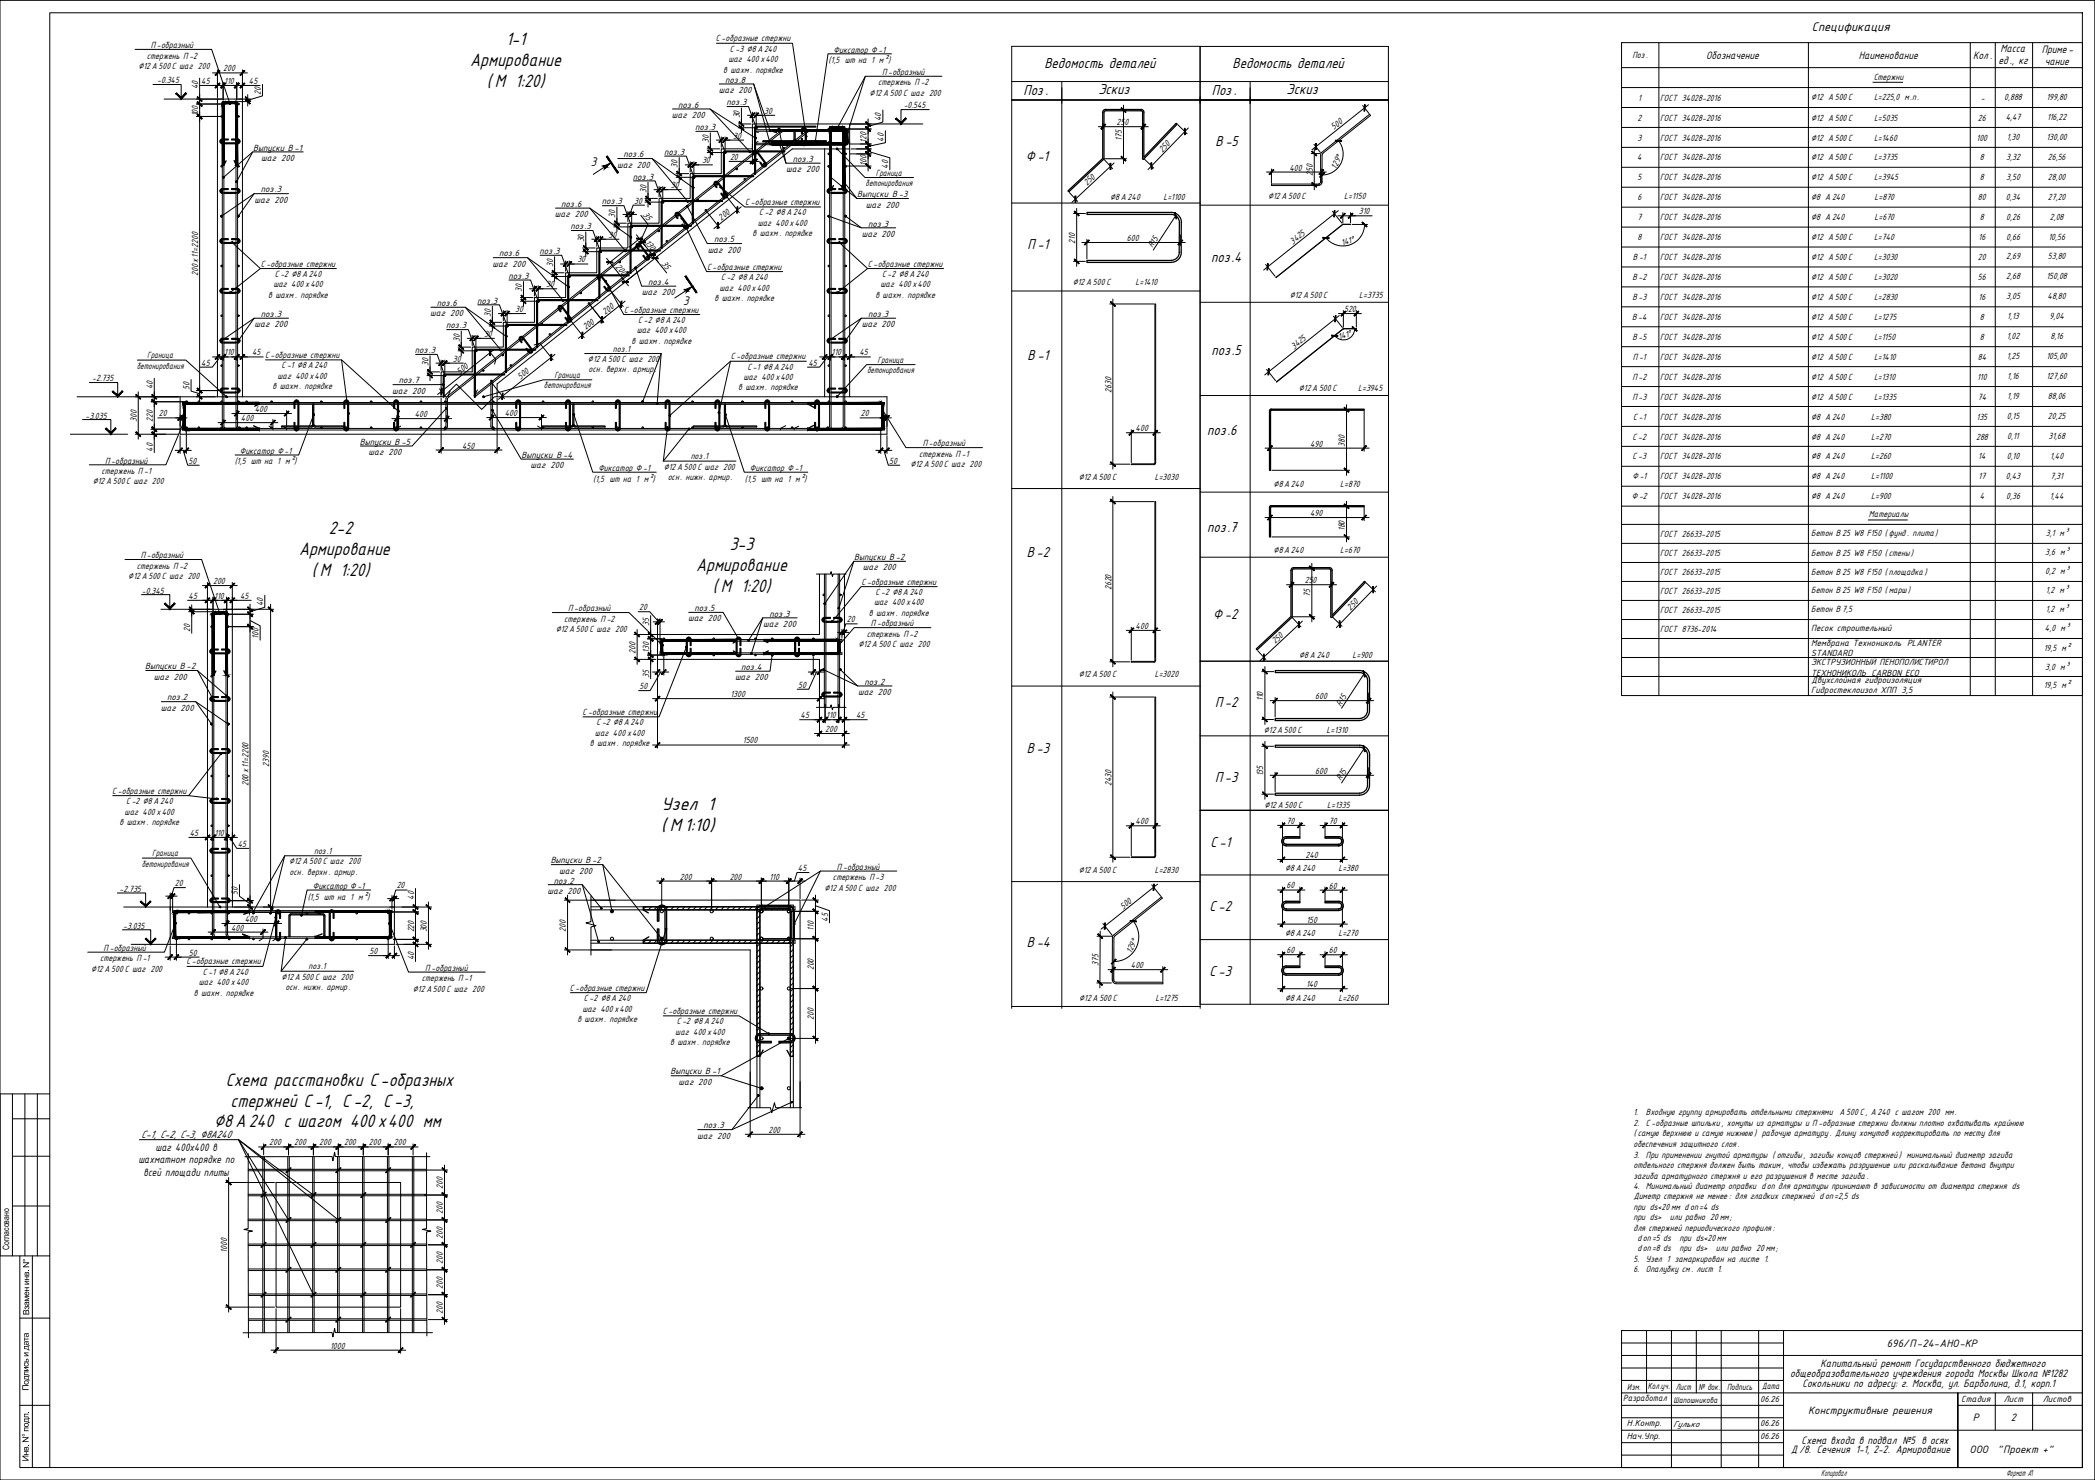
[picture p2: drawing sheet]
<svg xmlns="http://www.w3.org/2000/svg" width="841mm" height="594mm" viewBox="0 0 841 594" stroke-linecap="round" stroke-linejoin="round" font-family="sans-serif">
<defs><g id="words">
<g font-size="8">
<text x="203.2" y="17.9">1-1</text>
<text x="188.8" y="26.4">Армирование</text>
<text x="195.5" y="34.9">( М 1:20)</text>
<text x="132" y="214.2">2-2</text>
<text x="292.9" y="220.7">3-3</text>
<text x="120.1" y="222.7">Армирование</text>
<text x="125.2" y="231.2">( М 1:20)</text>
<text x="279.4" y="229.2">Армирование</text>
<text x="286.1" y="237.7">( М 1:20)</text>
<text x="265.6" y="325.1">Узел 1</text>
<text x="265.5" y="333.7">( М 1:10)</text>
<text x="90.7" y="435.8">Схема расстановки С -образных</text>
<text x="92.6" y="444.2">стержней С -1, С-2, С -3,</text>
<text x="85.9" y="452.5">∅8 А240 с шагом 400 х400 мм</text>
</g>
<g font-size="6.4">
<text x="419.3" y="27.5">Ведомость деталей</text>
<text x="494.8" y="27.5">Ведомость деталей</text>
<text x="410.9" y="38.2">Поз .</text>
<text x="440.9" y="37.9">Эскиз</text>
<text x="486.5" y="38.3">Поз.</text>
<text x="516.5" y="37.9">Эскиз</text>
<text x="488" y="58.6">В-5</text>
<text x="411.8" y="64.5">Ф-1</text>
<text x="412.5" y="100">П-1</text>
<text x="486.2" y="105.3">поз.4</text>
<text x="486.4" y="142.7">поз.5</text>
<text x="412.5" y="144.4">В-1</text>
<text x="484.7" y="174.8">поз.6</text>
<text x="484.7" y="213.5">поз.7</text>
<text x="412.2" y="223.7">В -2</text>
<text x="487" y="248.4">Ф-2</text>
<text x="487.8" y="283.9">П-2</text>
<text x="412.2" y="302.1">В -3</text>
<text x="487.8" y="313.8">П-3</text>
<text x="485.9" y="339.8">С -1</text>
<text x="485.6" y="365.8">С -2</text>
<text x="412.2" y="380.3">В -4</text>
<text x="485.6" y="391.7">С -3</text>
</g>
<g font-size="5.6">
<text x="727.4" y="12.3">Спецификация</text>
<text x="237.2" y="66.7">3</text>
<text x="274.3" y="122.5">3</text>
</g>
<g font-size="4.8">
<text x="685" y="23.6">Обозначение</text>
<text x="746.2" y="23.6">Наименование</text>
<text x="792.1" y="23.6">Кол.</text>
<text x="803.1" y="20.8">Масса</text>
<text x="819.6" y="21.1">Приме-</text>
<text x="802.3" y="25.8">ед., кг</text>
<text x="820.8" y="26.1">чание</text>
<text x="730.9" y="548.8">Капитальный ремонт Государственного бюджетного</text>
<text x="718.6" y="552.8">общеобразовательного учреждения города Москвы Школа №1282</text>
<text x="723.6" y="556.8">Сокольники по адресу: г. Москва, ул. Барболина, д.1, корп.1</text>
<text x="807.3" y="570.6">2</text>
<text x="723.3" y="579.6">Схема входа в подвал №5 в осях</text>
<text x="719.1" y="583.4">Д /8. Сечения 1-1, 2-2. Армирование</text>
</g>
<g font-size="4.7">
<text x="56.7" y="456.9">С-1, С-2, С-3, ∅8А240</text>
<text x="62.4" y="461.9">шаг 400х400 в</text>
<text x="55.5" y="466.9">шахматном порядке по</text>
<text x="57.6" y="471.9">всей площади плиты</text>
<text x="757.5" y="540.6">696/П-24-АНО-КР</text>
<text x="725.8" y="567.7">Конструктивные решения</text>
<text x="791.9" y="570.6">Р</text>
<text x="790.7" y="583.1">ООО</text>
<text x="801.8" y="583.1">&quot;Проект +&quot;</text>
</g>
<g font-size="4">
<text x="287.4" y="16.6">С-образные стержни</text>
<text x="58.9" y="23.5">стержень П -2</text>
<text x="60.5" y="19.3">П-образный</text>
<text x="293" y="20.8">С-3 ∅8А240</text>
<text x="334.6" y="21.1">Фиксатор Ф -1</text>
<text x="655.3" y="23.4">Поз.</text>
<text x="55.6" y="27.7">∅12А 500С шаг 200</text>
<text x="89.6" y="28.7">200</text>
<text x="290.4" y="29.1">в шахм. порядке</text>
<text x="292.4" y="24.9">шаг 400 х400</text>
<text x="332.7" y="25.4">(1,5 шт на 1 м²)</text>
<text x="63.1" y="33.5">-0.345</text>
<text x="79.5" y="35.8" transform="rotate(-90 79.5 35.8)">40</text>
<text x="80.8" y="33.7">45</text>
<text x="90" y="33.7">110</text>
<text x="99.9" y="33.7">45</text>
<text x="291.1" y="33.2">поз.8</text>
<text x="352.5" y="34.3">стержень П -2</text>
<text x="354.1" y="30.2">П-образный</text>
<text x="752.2" y="32">Стержни</text>
<text x="104.7" y="38.1" transform="rotate(-90 104.7 38.1)">20</text>
<text x="288.5" y="37.4">шаг 200</text>
<text x="349.1" y="38.5">∅12 А500 С шаг 200</text>
<text x="508.8" y="37.8">∅12 А 500С</text>
<text x="657.6" y="40.4">1</text>
<text x="666.4" y="40.4">ГОСТ 34028-2016</text>
<text x="727.1" y="40.1">∅12 А500 С</text>
<text x="752.3" y="40.1">L=225,0 м.п.</text>
<text x="795.1" y="40.4">-</text>
<text x="804.6" y="40.1">0,888</text>
<text x="821.5" y="40.1">199,80</text>
<text x="79.5" y="46.8" transform="rotate(-90 79.5 46.8)">100</text>
<text x="269.7" y="47.4">шаг 200</text>
<text x="272.3" y="43.2">поз.6</text>
<text x="291.6" y="42.3">поз.3</text>
<text x="297" y="47.6" transform="rotate(-90 297 47.6)">30</text>
<text x="306.8" y="45.6">30</text>
<text x="362.8" y="43.5">-0.545</text>
<text x="279.1" y="52.2">поз.3</text>
<text x="353.8" y="48.6" transform="rotate(-90 353.8 48.6)">40</text>
<text x="448.2" y="50.2">250</text>
<text x="535.5" y="52.3" transform="rotate(-38 535.5 52.3)">500</text>
<text x="657.3" y="48.4">2</text>
<text x="666.4" y="48.4">ГОСТ 34028-2016</text>
<text x="727.1" y="48.4">∅12 А500 С</text>
<text x="752.3" y="48.4">L=5035</text>
<text x="794" y="48.4">26</text>
<text x="805.2" y="48.1">4,47</text>
<text x="821.8" y="48.1">116,22</text>
<text x="284.5" y="57.5" transform="rotate(-90 284.5 57.5)">30</text>
<text x="294.3" y="55.6">30</text>
<text x="347.9" y="57.2" transform="rotate(-90 347.9 57.2)">120</text>
<text x="354.8" y="56.9" transform="rotate(-90 354.8 56.9)">40</text>
<text x="450.4" y="56.4" transform="rotate(-90 450.4 56.4)">175</text>
<text x="657.3" y="56.4">3</text>
<text x="666.4" y="56.4">ГОСТ 34028-2016</text>
<text x="727.1" y="56.4">∅12 А500 С</text>
<text x="752.3" y="56.4">L=1460</text>
<text x="793.5" y="56.4">100</text>
<text x="805.6" y="56.1">1,30</text>
<text x="821.5" y="56.1">130,00</text>
<text x="101.6" y="60.5">Выпуски В -1</text>
<text x="104.8" y="64.7">шаг 200</text>
<text x="250.3" y="63.1">поз.6</text>
<text x="266.6" y="62.2">поз.3</text>
<text x="281.8" y="65.5">30</text>
<text x="293.1" y="64.1">20</text>
<text x="318.2" y="65">поз.3</text>
<text x="466.6" y="61.2" transform="rotate(-46 466.6 61.2)">250</text>
<text x="657.2" y="64.4">4</text>
<text x="666.4" y="64.4">ГОСТ 34028-2016</text>
<text x="727.1" y="64.4">∅12 А500 С</text>
<text x="752.3" y="64.4">L=3735</text>
<text x="794.9" y="64.4">8</text>
<text x="805.4" y="64.1">3,32</text>
<text x="822.1" y="64.1">26,56</text>
<text x="247.7" y="67.3">шаг 200</text>
<text x="272" y="67.5" transform="rotate(-90 272 67.5)">30</text>
<text x="315.6" y="69.2">шаг 200</text>
<text x="347.9" y="66.7" transform="rotate(-90 347.9 66.7)">100</text>
<text x="351.7" y="70.5">Граница</text>
<text x="356.6" y="67.8" transform="rotate(-90 356.6 67.8)">40</text>
<text x="517.6" y="68.5">400</text>
<text x="527" y="70.6" transform="rotate(-90 527 70.6)">250</text>
<text x="536.4" y="68" transform="rotate(-65 536.4 68)">129°</text>
<text x="104.7" y="77.2">поз.3</text>
<text x="254.1" y="72.1">поз.3</text>
<text x="259.5" y="77.4" transform="rotate(-90 259.5 77.4)">30</text>
<text x="269.3" y="75.5">30</text>
<text x="347.5" y="74.7">бетонирования</text>
<text x="436.4" y="74.7" transform="rotate(-43 436.4 74.7)">250</text>
<text x="657.3" y="72.4">5</text>
<text x="666.4" y="72.4">ГОСТ 34028-2016</text>
<text x="727.1" y="72.4">∅12 А500 С</text>
<text x="752.3" y="72.4">L=3945</text>
<text x="794.9" y="72.4">8</text>
<text x="805.4" y="72.2">3,50</text>
<text x="822.1" y="72.2">28,00</text>
<text x="102.2" y="81.4">шаг 200</text>
<text x="225.3" y="83">поз.6</text>
<text x="241.6" y="82.1">поз.3</text>
<text x="254.6" y="81.8">30</text>
<text x="299.1" y="82.3">С-образные стержни</text>
<text x="344.1" y="79.2">Выпуски В -3</text>
<text x="347.6" y="83.4">шаг 200</text>
<text x="445.7" y="80.2">∅8 А 240</text>
<text x="467.1" y="80.2">L=1100</text>
<text x="509.1" y="79.9">∅12А 500С</text>
<text x="539.7" y="79.9">L=1150</text>
<text x="657.3" y="80.4">6</text>
<text x="666.4" y="80.4">ГОСТ 34028-2016</text>
<text x="727.1" y="80.4">∅8 А 240</text>
<text x="752.6" y="80.4">L=870</text>
<text x="794" y="80.4">80</text>
<text x="805.3" y="80.2">0,34</text>
<text x="822.1" y="80.2">27,20</text>
<text x="222.8" y="87.2">шаг 200</text>
<text x="247" y="87.4" transform="rotate(-90 247 87.4)">30</text>
<text x="258" y="86.4" transform="rotate(52 258 86.4)">35</text>
<text x="289.6" y="88.6" transform="rotate(-39 289.6 88.6)">200</text>
<text x="304.8" y="86.5">С-2 ∅8А 240</text>
<text x="545.5" y="86">310</text>
<text x="657.3" y="88.4">7</text>
<text x="666.4" y="88.4">ГОСТ 34028-2016</text>
<text x="727.1" y="88.4">∅8 А 240</text>
<text x="752.6" y="88.4">L=670</text>
<text x="794.9" y="88.4">8</text>
<text x="805.4" y="88.2">0,26</text>
<text x="822.9" y="88.2">2,08</text>
<text x="229.1" y="92">поз.3</text>
<text x="244.3" y="95.4">30</text>
<text x="302.1" y="94.8">в шахм. порядке</text>
<text x="304.2" y="90.6">шаг 400 х400</text>
<text x="345.9" y="95.1">шаг 200</text>
<text x="348.5" y="91">поз.3</text>
<text x="216.6" y="102">поз.3</text>
<text x="234.5" y="97.3" transform="rotate(-90 234.5 97.3)">30</text>
<text x="258.8" y="97.4" transform="rotate(52 258.8 97.4)">130</text>
<text x="284.1" y="101.4">шаг 200</text>
<text x="286.6" y="97.3">поз.5</text>
<text x="431.6" y="97.8" transform="rotate(-90 431.6 97.8)">210</text>
<text x="452.4" y="96.7">600</text>
<text x="462.7" y="99.7" transform="rotate(-57 462.7 99.7)">R15</text>
<text x="519" y="98.2" transform="rotate(-38 519 98.2)">3425</text>
<text x="538.9" y="98.7" transform="rotate(-19 538.9 98.7)">141°</text>
<text x="657.3" y="96.4">8</text>
<text x="666.4" y="96.4">ГОСТ 34028-2016</text>
<text x="727.1" y="96.4">∅12 А500 С</text>
<text x="752.3" y="96.4">L=740</text>
<text x="794.3" y="96.4">16</text>
<text x="805.4" y="96.2">0,66</text>
<text x="822.3" y="96.2">10,56</text>
<text x="104.7" y="107">С-образные стержни</text>
<text x="197.7" y="107.1">шаг 200</text>
<text x="200.3" y="102.9">поз.6</text>
<text x="222" y="107.3" transform="rotate(-90 222 107.3)">30</text>
<text x="231.8" y="105.3">30</text>
<text x="247" y="107.1" transform="rotate(52 247 107.1)">200</text>
<text x="265.5" y="105.8" transform="rotate(52 265.5 105.8)">35</text>
<text x="348.4" y="107">С-образные стержни</text>
<text x="655.5" y="104.4">В-1</text>
<text x="666.4" y="104.4">ГОСТ 34028-2016</text>
<text x="727.1" y="104.4">∅12 А500 С</text>
<text x="752.3" y="104.4">L=3030</text>
<text x="794" y="104.4">20</text>
<text x="805.4" y="104.2">2,69</text>
<text x="822.1" y="104.2">53,80</text>
<text x="79.5" y="110.9" transform="rotate(-90 79.5 110.9)">200х11=2200</text>
<text x="110.3" y="111.2">С-2 ∅8А 240</text>
<text x="204.1" y="111.9">поз.3</text>
<text x="283.8" y="108.3">С-образные стержни</text>
<text x="289.5" y="112.5">С-2 ∅8А 240</text>
<text x="354.1" y="111.2">С-2 ∅8А 240</text>
<text x="655.3" y="112.4">В-2</text>
<text x="666.4" y="112.4">ГОСТ 34028-2016</text>
<text x="727.1" y="112.4">∅12 А500 С</text>
<text x="752.3" y="112.4">L=3020</text>
<text x="794" y="112.4">56</text>
<text x="805.4" y="112.2">2,68</text>
<text x="821.5" y="112.2">150,08</text>
<text x="107.7" y="119.6">в шахм. порядке</text>
<text x="109.7" y="115.4">шаг 400 х400</text>
<text x="209.5" y="117.2" transform="rotate(-90 209.5 117.2)">30</text>
<text x="219.3" y="115.3">30</text>
<text x="257.7" y="118.5">шаг 200</text>
<text x="260.2" y="114.4">поз.4</text>
<text x="288.9" y="116.6">шаг 400х400</text>
<text x="351.4" y="119.6">в шахм. порядке</text>
<text x="353.5" y="115.4">шаг 400х400</text>
<text x="430.7" y="114.5">∅12А 500 С</text>
<text x="455.8" y="114.5">L=1410</text>
<text x="517.7" y="119.5">∅12 А 500С</text>
<text x="545.6" y="119.5">L=3735</text>
<text x="175.3" y="122.9">поз.6</text>
<text x="191.6" y="121.8">поз.3</text>
<text x="206.8" y="125.2">30</text>
<text x="250.6" y="125.5">С-образные стержни</text>
<text x="286.8" y="120.8">в шахм. порядке</text>
<text x="539.6" y="125.2">520</text>
<text x="655.3" y="120.4">В-3</text>
<text x="666.4" y="120.4">ГОСТ 34028-2016</text>
<text x="727.1" y="120.4">∅12 А500 С</text>
<text x="752.3" y="120.4">L=2830</text>
<text x="794.3" y="120.4">16</text>
<text x="805.4" y="120.2">3,05</text>
<text x="822" y="120.2">48,80</text>
<text x="102.2" y="131.4">шаг 200</text>
<text x="104.7" y="127.2">поз.3</text>
<text x="172.7" y="127">шаг 200</text>
<text x="179.1" y="131.8">поз.3</text>
<text x="197" y="127.2" transform="rotate(-90 197 127.2)">30</text>
<text x="243" y="126.4" transform="rotate(-38 243 126.4)">200</text>
<text x="256.2" y="129.7">С-2 ∅8А 240</text>
<text x="345.9" y="131.4">шаг 200</text>
<text x="348.5" y="127.2">поз.3</text>
<text x="655.2" y="128.4">В-4</text>
<text x="666.4" y="128.4">ГОСТ 34028-2016</text>
<text x="727.1" y="128.4">∅12 А500 С</text>
<text x="752.3" y="128.4">L=1275</text>
<text x="794.9" y="128.4">8</text>
<text x="805.8" y="128.2">1,13</text>
<text x="822.8" y="128.2">9,04</text>
<text x="184.5" y="137.1" transform="rotate(-90 184.5 137.1)">30</text>
<text x="194.3" y="135.2">30</text>
<text x="235.2" y="132.6" transform="rotate(-39 235.2 132.6)">200</text>
<text x="255.6" y="133.8">шаг 400х400</text>
<text x="537.7" y="136.6" transform="rotate(-19 537.7 136.6)">141°</text>
<text x="655.3" y="136.4">В-5</text>
<text x="666.4" y="136.4">ГОСТ 34028-2016</text>
<text x="727.1" y="136.4">∅12 А500 С</text>
<text x="752.3" y="136.4">L=1150</text>
<text x="794.9" y="136.4">8</text>
<text x="805.6" y="136.2">1,02</text>
<text x="823.1" y="136.2">8,16</text>
<text x="59.1" y="143.8">Граница</text>
<text x="90" y="142.6">110</text>
<text x="101.2" y="142.6">45</text>
<text x="106.4" y="143.7">С-образные стержни</text>
<text x="166.6" y="141.7">поз.3</text>
<text x="246.1" y="141.2">поз.1</text>
<text x="253.5" y="138">в шахм. порядке</text>
<text x="333.8" y="142.6">110</text>
<text x="345" y="142.6">45</text>
<text x="519.5" y="140.3" transform="rotate(-39 519.5 140.3)">3425</text>
<text x="54.9" y="148">бетонирования</text>
<text x="80.8" y="146.8">45</text>
<text x="113" y="147.8">С -1 ∅8 А 240</text>
<text x="172" y="147.1" transform="rotate(-90 172 147.1)">30</text>
<text x="181.8" y="145.2">30</text>
<text x="236" y="145.3">∅12А 500 С шаг 200</text>
<text x="236.2" y="149.5">осн. верхн . армир.</text>
<text x="293.4" y="144.2">С-образные стержни</text>
<text x="300" y="148.4">С -1 ∅8 А 240</text>
<text x="324.5" y="146.8">45</text>
<text x="348.1" y="149.8">бетонирования</text>
<text x="352.3" y="145.6">Граница</text>
<text x="655.5" y="144.4">П-1</text>
<text x="666.4" y="144.4">ГОСТ 34028-2016</text>
<text x="727.1" y="144.4">∅12 А500 С</text>
<text x="752.3" y="144.4">L=1410</text>
<text x="794" y="144.4">84</text>
<text x="805.6" y="144.2">1,25</text>
<text x="821.5" y="144.2">105,00</text>
<text x="37" y="153.1">-2.735</text>
<text x="111.4" y="152">шаг 400 х400</text>
<text x="160.1" y="153.9">поз.7</text>
<text x="184.5" y="150.5" transform="rotate(-39 184.5 150.5)">500</text>
<text x="209" y="152.5" transform="rotate(-39 209 152.5)">500</text>
<text x="218.4" y="155.9">бетонирования</text>
<text x="222.5" y="151.7">Граница</text>
<text x="298.4" y="152.6">шаг 400 х400</text>
<text x="655.3" y="152.4">П-2</text>
<text x="666.4" y="152.4">ГОСТ 34028-2016</text>
<text x="727.1" y="152.4">∅12 А500 С</text>
<text x="752.3" y="152.4">L=1310</text>
<text x="793.7" y="152.4">110</text>
<text x="805.8" y="152.2">1,16</text>
<text x="821.5" y="152.2">127,60</text>
<text x="61.3" y="156.3" transform="rotate(-90 61.3 156.3)">40</text>
<text x="76.1" y="156.6" transform="rotate(-90 76.1 156.6)">50</text>
<text x="109.3" y="156.2">в шахм. порядке</text>
<text x="157.5" y="158.1">шаг 200</text>
<text x="296.4" y="156.7">в шахм. порядке</text>
<text x="446.2" y="157.7" transform="rotate(-90 446.2 157.7)">2630</text>
<text x="521.4" y="156.9">∅12А 500С</text>
<text x="545.3" y="156.9">L=3945</text>
<text x="655.3" y="160.4">П-3</text>
<text x="666.4" y="160.4">ГОСТ 34028-2016</text>
<text x="727.1" y="160.4">∅12 А500 С</text>
<text x="752.3" y="160.4">L=1335</text>
<text x="794" y="160.4">74</text>
<text x="805.8" y="160.2">1,19</text>
<text x="822.1" y="160.2">88,06</text>
<text x="34.3" y="168">-3.035</text>
<text x="63.8" y="167.1">20</text>
<text x="102.2" y="165.4">400</text>
<text x="166.5" y="167.4">400</text>
<text x="202.6" y="167">400</text>
<text x="345.6" y="167.1">20</text>
<text x="54.9" y="169.5" transform="rotate(-90 54.9 169.5)">300</text>
<text x="61.3" y="169.5" transform="rotate(-90 61.3 169.5)">220</text>
<text x="96.7" y="169">400</text>
<text x="455.9" y="173.1">400</text>
<text x="655.7" y="168.4">С-1</text>
<text x="666.4" y="168.4">ГОСТ 34028-2016</text>
<text x="727.1" y="168.4">∅8 А 240</text>
<text x="751.2" y="168.4">L=380</text>
<text x="793.5" y="168.4">135</text>
<text x="805.6" y="168.2">0,15</text>
<text x="822.1" y="168.2">20,25</text>
<text x="144.4" y="178.5">Выпуски В -5</text>
<text x="370.4" y="179.2">П-образный</text>
<text x="525.9" y="179.3">490</text>
<text x="539.9" y="179.3" transform="rotate(-90 539.9 179.3)">380</text>
<text x="655.4" y="176.4">С-2</text>
<text x="666.4" y="176.4">ГОСТ 34028-2016</text>
<text x="727.1" y="176.4">∅8 А 240</text>
<text x="751.2" y="176.4">L=270</text>
<text x="793.3" y="176.4">288</text>
<text x="805.8" y="176.2">0,11</text>
<text x="822.3" y="176.2">31,68</text>
<text x="61.3" y="181.2" transform="rotate(-90 61.3 181.2)">40</text>
<text x="96.3" y="182.2">Фиксатор Ф -1</text>
<text x="147.9" y="182.7">шаг 200</text>
<text x="185.5" y="180.1">450</text>
<text x="209.4" y="183.8">Выпуски В-4</text>
<text x="277.3" y="184.3">поз.1</text>
<text x="369" y="183.3">стержень П -1</text>
<text x="655.4" y="184.4">С-3</text>
<text x="666.4" y="184.4">ГОСТ 34028-2016</text>
<text x="727.1" y="184.4">∅8 А 240</text>
<text x="751.2" y="184.4">L=260</text>
<text x="794.2" y="184.4">14</text>
<text x="805.6" y="184.2">0,10</text>
<text x="823" y="184.2">1,40</text>
<text x="40.8" y="190.2">стержень П -1</text>
<text x="42.2" y="186.1">П-образный</text>
<text x="75.7" y="186.1">50</text>
<text x="94.2" y="186.5">(1,5 шт на 1 м²)</text>
<text x="213" y="188">шаг 200</text>
<text x="240.2" y="189">Фиксатор Ф -1</text>
<text x="266.4" y="188.5">∅12А 500 С шаг 200</text>
<text x="301.1" y="189">Фиксатор Ф -1</text>
<text x="357" y="186.1">50</text>
<text x="365.5" y="187.5">∅12А 500С шаг 200</text>
<text x="37.2" y="194.4">∅12А 500С шаг 200</text>
<text x="238.2" y="193.3">(1,5 шт на 1 м²)</text>
<text x="268.1" y="192.7">осн. нижн. армир.</text>
<text x="299" y="193.3">(1,5 шт на 1 м²)</text>
<text x="433" y="192.6">∅12А 500С</text>
<text x="463.6" y="192.6">L=3030</text>
<text x="511.3" y="195.7">∅8 А240</text>
<text x="538" y="195.7">L=870</text>
<text x="655.3" y="192.4">Ф-1</text>
<text x="666.4" y="192.4">ГОСТ 34028-2016</text>
<text x="727.1" y="192.4">∅8 А 240</text>
<text x="751.2" y="192.4">L=1100</text>
<text x="794.3" y="192.4">17</text>
<text x="805.3" y="192.2">0,43</text>
<text x="823.1" y="192.2">7,31</text>
<text x="655.1" y="200.4">Ф-2</text>
<text x="666.4" y="200.4">ГОСТ 34028-2016</text>
<text x="727.1" y="200.4">∅8 А 240</text>
<text x="751.2" y="200.4">L=900</text>
<text x="794.7" y="200.4">4</text>
<text x="805.4" y="200.2">0,36</text>
<text x="822.9" y="200.2">1,44</text>
<text x="525.9" y="207.1">490</text>
<text x="750.3" y="207.7">Материалы</text>
<text x="539.9" y="213.2" transform="rotate(-90 539.9 213.2)">180</text>
<text x="666.4" y="215.6">ГОСТ 26633-2015</text>
<text x="727.1" y="215.3">Бетон В 25 W8 F150 ( фунд . плита)</text>
<text x="821.3" y="215.3">3,1 м³</text>
<text x="511.3" y="221.8">∅8 А240</text>
<text x="538" y="221.8">L=670</text>
<text x="56.5" y="224.1">П-образный</text>
<text x="342.9" y="224.8">Выпуски В -2</text>
<text x="666.4" y="223.2">ГОСТ 26633-2015</text>
<text x="727.1" y="223.2">Бетон В 25 W8 F150 ( стены)</text>
<text x="821.1" y="222.9">3,6 м³</text>
<text x="51.5" y="232.4">∅12 А500 С шаг 200</text>
<text x="54.9" y="228.3">стержень П -2</text>
<text x="346.4" y="229">шаг 200</text>
<text x="666.4" y="230.8">ГОСТ 26633-2015</text>
<text x="727.1" y="230.8">Бетон В 25 W8 F150 ( площадка)</text>
<text x="821.1" y="230.6">0,2 м³</text>
<text x="57" y="238.3">-0.345</text>
<text x="85.6" y="234.4">200</text>
<text x="345.9" y="234.7">С-образные стержни</text>
<text x="351.5" y="238.9">С-2 ∅8А 240</text>
<text x="446.2" y="237" transform="rotate(-90 446.2 237)">2620</text>
<text x="523.8" y="234.1">250</text>
<text x="526" y="239.7" transform="rotate(-90 526 239.7)">75</text>
<text x="666.4" y="238.5">ГОСТ 26633-2015</text>
<text x="727.1" y="238.2">Бетон В 25 W8 F150 ( марш)</text>
<text x="821.3" y="238.2">1,2 м³</text>
<text x="75.7" y="240.3">45</text>
<text x="86" y="240.3">110</text>
<text x="96.4" y="240.3">45</text>
<text x="105.7" y="243.4" transform="rotate(-90 105.7 243.4)">40</text>
<text x="228" y="245.4">П -образный</text>
<text x="256.6" y="244.9">20</text>
<text x="278.8" y="245.3">поз.5</text>
<text x="350.9" y="243">шаг 400х400</text>
<text x="542.2" y="245.1" transform="rotate(-46 542.2 245.1)">250</text>
<text x="727.1" y="245.8">Бетон В 7,5</text>
<text x="821.3" y="245.8">1,2 м³</text>
<text x="226.5" y="249.6">стержень П-2</text>
<text x="260.6" y="251.3" transform="rotate(-90 260.6 251.3)">35</text>
<text x="276.2" y="249.4">шаг 200</text>
<text x="306.4" y="251.7">шаг 200</text>
<text x="308.9" y="247.5">поз.3</text>
<text x="339.9" y="249.8">20</text>
<text x="348.8" y="247.2">в шахм. порядке</text>
<text x="349.6" y="251.4">П-образный</text>
<text x="666.4" y="246.1">ГОСТ 26633-2015</text>
<text x="76.3" y="253.8" transform="rotate(-90 76.3 253.8)">20</text>
<text x="103.8" y="256.6" transform="rotate(-90 103.8 256.6)">100</text>
<text x="223.1" y="253.7">∅12А 500 С шаг 200</text>
<text x="348" y="255.6">стержень П -2</text>
<text x="455.9" y="252.4">400</text>
<text x="666.4" y="253.7">ГОСТ 8736-2014</text>
<text x="727.1" y="253.3">Песок строительный</text>
<text x="820.9" y="253.5">4,0 м³</text>
<text x="255.1" y="262.4" transform="rotate(-90 255.1 262.4)">200</text>
<text x="260.6" y="262.1" transform="rotate(-90 260.6 262.1)">130</text>
<text x="344.7" y="259.8">∅12А 500С шаг 200</text>
<text x="511.9" y="258.6" transform="rotate(-44 511.9 258.6)">250</text>
<text x="727.1" y="259.3">Мембрана Технониколь PLANTER</text>
<text x="727.1" y="263.5">STANDARD</text>
<text x="820.4" y="261.1">19,5 м²</text>
<text x="58.3" y="268.6">Выпуски В -2</text>
<text x="297.5" y="268.9">поз.4</text>
<text x="521.6" y="264.1">∅8 А 240</text>
<text x="543" y="264.1">L=900</text>
<text x="727.1" y="266.9">ЭКСТРУЗИОННЫЙ ПЕНОПОЛИСТИРОЛ</text>
<text x="821.1" y="268.7">3,0 м³</text>
<text x="61.8" y="272.8">шаг 200</text>
<text x="260.6" y="272.1" transform="rotate(-90 260.6 272.1)">35</text>
<text x="295.1" y="273.1">шаг 200</text>
<text x="347" y="274.8">поз.2</text>
<text x="433" y="271.9">∅12А 500С</text>
<text x="463.6" y="271.9">L=3020</text>
<text x="727.1" y="271.3">ТЕХНОНИКОЛЬ CARBON ECO</text>
<text x="727.2" y="274.2">Двухслойная гидроизоляция</text>
<text x="67.1" y="281.1">поз.2</text>
<text x="256.8" y="276.6">50</text>
<text x="293.2" y="279.8">1300</text>
<text x="320.4" y="276">50</text>
<text x="344.5" y="279">шаг 200</text>
<text x="507.2" y="281.4" transform="rotate(-90 507.2 281.4)">110</text>
<text x="528" y="280.6">600</text>
<text x="727.1" y="278.3">Гидростеклоизол ХПП 3,5</text>
<text x="820.4" y="276.4">19,5 м²</text>
<text x="64.6" y="285.3">шаг 200</text>
<text x="233.8" y="287">С-образные стержни</text>
<text x="538.2" y="283.6" transform="rotate(-57 538.2 283.6)">R15</text>
<text x="239.4" y="291.2">С-2 ∅8 А240</text>
<text x="321.4" y="288.3">45</text>
<text x="331.3" y="293.8">200</text>
<text x="331.7" y="288.3">110</text>
<text x="343.7" y="288.3">45</text>
<text x="236.8" y="299.5">в шахм. порядке</text>
<text x="238.8" y="295.3">шаг 400 х400</text>
<text x="298.2" y="298.4">1500</text>
<text x="507.4" y="294.1">∅12А 500С</text>
<text x="532.6" y="294.1">L=1310</text>
<text x="108" y="307.8" transform="rotate(-90 108 307.8)">2390</text>
<text x="507.2" y="311.6" transform="rotate(-90 507.2 311.6)">135</text>
<text x="528" y="310.6">600</text>
<text x="99.7" y="315.7" transform="rotate(-90 99.7 315.7)">200х11=2200</text>
<text x="446.2" y="315.5" transform="rotate(-90 446.2 315.5)">2430</text>
<text x="538.2" y="313.6" transform="rotate(-57 538.2 313.6)">R15</text>
<text x="45" y="318.6">С-образные стержни</text>
<text x="50.6" y="322.8">С-2 ∅8А 240</text>
<text x="50" y="327">шаг 400 х400</text>
<text x="507.6" y="324.2">∅12 А500 С</text>
<text x="532.8" y="324.2">L=1335</text>
<text x="48" y="331.1">в шахм. порядке</text>
<text x="76.2" y="335.5">45</text>
<text x="86.1" y="335.5">110</text>
<text x="455.9" y="330.8">400</text>
<text x="516.4" y="330.7">70</text>
<text x="533.5" y="330.7">70</text>
<text x="95.5" y="339.9">45</text>
<text x="56.9" y="347.9">бетонирования</text>
<text x="61.1" y="343.7">Граница</text>
<text x="116.1" y="346.9">∅12А 500С шаг 200</text>
<text x="126.1" y="342.7">поз.1</text>
<text x="221.1" y="346.6">Выпуски В-2</text>
<text x="524.1" y="344.4">240</text>
<text x="116.2" y="351.1">осн. верхн . армир.</text>
<text x="224.5" y="350.7">шаг 200</text>
<text x="273" y="353.1">200</text>
<text x="292.9" y="353.1">200</text>
<text x="308.9" y="353.1">110</text>
<text x="320.3" y="349.6">45</text>
<text x="334.4" y="353.3">стержень П -3</text>
<text x="336" y="349.1">П-образный</text>
<text x="433" y="350.3">∅12А 500С</text>
<text x="463.6" y="350.3">L=2830</text>
<text x="516" y="349.7">∅8А 240</text>
<text x="537.3" y="349.7">L=380</text>
<text x="48" y="358.1">-2.735</text>
<text x="70.2" y="355.7">20</text>
<text x="95.5" y="359.3" transform="rotate(-90 95.5 359.3)">50</text>
<text x="125.6" y="356.8">Фиксатор Ф -1</text>
<text x="159.3" y="356.6">20</text>
<text x="219.8" y="358.8">шаг 200</text>
<text x="222.3" y="354.6">поз.2</text>
<text x="331" y="357.5">∅12 А500 С шаг 200</text>
<text x="516.4" y="356.6">60</text>
<text x="533.5" y="356.7">60</text>
<text x="123.5" y="361.1">(1,5 шт на 1 м²)</text>
<text x="166.2" y="361.1" transform="rotate(-90 166.2 361.1)">40</text>
<text x="450.8" y="365.1" transform="rotate(-38 450.8 365.1)">500</text>
<text x="98.3" y="370">400</text>
<text x="332.4" y="370" transform="rotate(-90 332.4 370)">45</text>
<text x="524.4" y="370.3">150</text>
<text x="49.4" y="372.9">-3.035</text>
<text x="92.8" y="373.5">400</text>
<text x="166.2" y="374.3" transform="rotate(-90 166.2 374.3)">220</text>
<text x="171.4" y="374.3" transform="rotate(-90 171.4 374.3)">300</text>
<text x="227.2" y="374" transform="rotate(-90 227.2 374)">200</text>
<text x="326.7" y="373.6" transform="rotate(-90 326.7 373.6)">110</text>
<text x="516" y="375.7">∅8А 240</text>
<text x="537.3" y="375.7">L=270</text>
<text x="41.5" y="381.7">П -образный</text>
<text x="75.8" y="383.6">50</text>
<text x="148.3" y="383">50</text>
<text x="454.2" y="382.9" transform="rotate(-64 454.2 382.9)">129°</text>
<text x="516.4" y="382.6">60</text>
<text x="533.5" y="382.6">60</text>
<text x="40.2" y="385.8">стержень П -1</text>
<text x="74.8" y="387.2">С-образные стержни</text>
<text x="123.9" y="389.1">поз.1</text>
<text x="166.2" y="385.5" transform="rotate(-90 166.2 385.5)">40</text>
<text x="170.7" y="389.7">П-образный</text>
<text x="326.7" y="389.5" transform="rotate(-90 326.7 389.5)">200</text>
<text x="441" y="387.9" transform="rotate(-89 441 387.9)">375</text>
<text x="454" y="388.6">400</text>
<text x="36.6" y="390">∅12А 500 С шаг 200</text>
<text x="79.8" y="395.5">шаг 400 х400</text>
<text x="81.4" y="391.3">С -1 ∅8А 240</text>
<text x="113" y="393.3">∅12А 500С шаг 200</text>
<text x="169.3" y="393.9">стержень П -1</text>
<text x="77.8" y="399.7">в шахм. порядке</text>
<text x="114.6" y="397.4">осн. нижн. армир.</text>
<text x="165.7" y="398">∅12 А500 С шаг 200</text>
<text x="228.8" y="397.7">С-образные стержни</text>
<text x="234.4" y="401.9">С-2 ∅8А 240</text>
<text x="433.2" y="401.6">∅12А 500 С</text>
<text x="463.8" y="401.6">L=1275</text>
<text x="516" y="401.7">∅8А 240</text>
<text x="524.3" y="396.3">140</text>
<text x="537.3" y="401.7">L=260</text>
<text x="233.8" y="406.1">шаг 400 х400</text>
<text x="266.1" y="407">С-образные стержни</text>
<text x="231.8" y="410.2">в шахм. порядке</text>
<text x="271.7" y="411.2">С -2 ∅8А240</text>
<text x="326.7" y="409.5" transform="rotate(-90 326.7 409.5)">200</text>
<text x="269" y="419.5">в шахм. порядке</text>
<text x="271.1" y="415.3">шаг 400 х400</text>
<text x="269.2" y="431.3">Выпуски В -1</text>
<text x="272.4" y="435.5">шаг 200</text>
<text x="655.7" y="447.6">1.</text>
<text x="660.7" y="447.6">Входную группу армировать отдельными стержнями А 500 С, А240 с шагом 200 мм.</text>
<text x="282.4" y="453">поз.3</text>
<text x="308.5" y="454.7">200</text>
<text x="655.7" y="451.8">2. С-образные шпильки, хомуты из арматуры и П -образные стержни должны плотно охватывать крайнюю</text>
<text x="108.1" y="459.8">200</text>
<text x="118.1" y="459.8">200</text>
<text x="128.1" y="459.8">200</text>
<text x="138.1" y="459.8">200</text>
<text x="148.1" y="459.8">200</text>
<text x="158.2" y="459.8">200</text>
<text x="279.9" y="457.1">шаг 200</text>
<text x="655.7" y="460.4">обеспечения защитного слоя .</text>
<text x="655.8" y="456.1">( самую верхнюю и самую нижнюю ) рабочую арматуру . Длину хомутов корректировать по месту для</text>
<text x="655.7" y="464.7">3. При применении гнутой арматуры ( отгибы, загибы концов стержней ) минимальный диаметр загиба</text>
<text x="655.7" y="469">отдельного стержня должен быть таким , чтобы избежать разрушение или раскалывание бетона внутри</text>
<text x="655.7" y="473.2">загиба арматурного стержня и его разрушения в месте загиба .</text>
<text x="177.8" y="477.4" transform="rotate(-90 177.8 477.4)">200</text>
<text x="655.7" y="477.3">4. Минимальный диаметр оправки dоп для арматуры принимают в зависимости от диаметра стержня ds</text>
<text x="655.7" y="485.7">при ds&lt;20мм dоп=4 ds</text>
<text x="655.8" y="481.5">Диметр стержня не менее : для гладких стержней dоп=2,5 ds</text>
<text x="177.8" y="487.4" transform="rotate(-90 177.8 487.4)">200</text>
<text x="655.7" y="489.8">при ds&gt;</text>
<text x="670.4" y="489.8">или равно 20 мм;</text>
<text x="177.8" y="497.4" transform="rotate(-90 177.8 497.4)">200</text>
<text x="655.7" y="494">для стержней периодического профиля :</text>
<text x="91.2" y="502.9" transform="rotate(-90 91.2 502.9)">1000</text>
<text x="657.3" y="498.2">d оп=5 ds</text>
<text x="657.3" y="502.3">dоп=8 ds</text>
<text x="674.2" y="498.2">при ds&lt;20мм</text>
<text x="674.2" y="502.3">при ds&gt;</text>
<text x="688.8" y="502.3">или равно 20 мм;</text>
<text x="177.8" y="507.4" transform="rotate(-90 177.8 507.4)">200</text>
<text x="655.7" y="506.5">5. Узел 1 замаркирован на листе 1.</text>
<text x="655.7" y="510.6">6. Опалубку см . лист 1.</text>
<text x="177.8" y="517.4" transform="rotate(-90 177.8 517.4)">200</text>
<text x="177.8" y="527.4" transform="rotate(-90 177.8 527.4)">200</text>
<text x="132.5" y="541.3">1000</text>
</g>
<g font-size="3.9">
<text x="653.2" y="557.8">Изм.</text>
<text x="661.5" y="557.5">Колуч.</text>
<text x="666.2" y="557.5">.</text>
<text x="672.7" y="557.8">Лист</text>
<text x="681.8" y="557.8">№ док.</text>
<text x="693.3" y="557.8">Подпись</text>
<text x="707.4" y="557.7">Дата</text>
<text x="651.6" y="562.5">Разработал</text>
<text x="787.4" y="562.8">Стадия</text>
<text x="804.4" y="562.8">Лист</text>
<text x="820.1" y="562.8">Листов</text>
<text x="653" y="572.5">Н.Контр.</text>
<text x="653" y="577.5">Нач.Упр.</text>
<text x="731" y="592.5">Копировал</text>
<text x="805.3" y="592.5">Формат А1</text>
</g>
<g font-size="3.7">
<text x="671.8" y="563">Шапошникова</text>
<text x="706.6" y="562.6">06.26</text>
<text x="671.7" y="572.7">Гулько</text>
<text x="706.6" y="572.6">06.26</text>
<text x="706.6" y="577.6">06.26</text>
</g>
<g font-size="3.5">
<text x="3.7" y="501.9" transform="rotate(-90 3.7 501.9)">Согласовано</text>
<text x="11.7" y="527.9" transform="rotate(-90 11.7 527.9)">Взамен инв</text>
<text x="11.5" y="558.3" transform="rotate(-90 11.5 558.3)">Подпись и дата</text>
<text x="11.5" y="567.4" transform="rotate(-90 11.5 567.4)">.</text>
<text x="11.5" y="575.6" transform="rotate(-90 11.5 575.6)">подл</text>
<text x="11.5" y="586.6" transform="rotate(-90 11.5 586.6)">Инв . N°</text>
</g>
</g></defs>
<path d="M87.3 39.8h10v119.5h79.8v-10h12.5v-10h12.5v-9.9h12.4v-10h12.6v-9.9h12.5v-10h12.5v-9.9h12.5v-10h12.5v-9.9h12.5v-10h12.4v-9.9h39.1v109.5h15v15h-283.8v-15h15zM199.6 154.1l118.5-94.3h12.9v99.5h-131.4zM83.3 244.6h10v119.5h65v15h-90v-15h15zM237.2 361.3h84v83.3M237.2 381.3h64v63.3" fill="none" stroke="#000" stroke-width=".4"/>
<g fill="none" stroke="#000" stroke-width=".4">
<path d="M65.9 39.8h23.2M80.1 31.4v129.9M80.4 34.3h24M85.3 29.3h14M87.3 28v11.2M89.6 33.1v7M95 33.1v7M95.7 39.8h5M97.3 28v11.8M99.4 38v1.8M105.4 33.9v4.6l-6 1.8M78.9 46.8h9.4"/>
<path d="M78.9 41.8h9.4M95.7 40.8h5M99.4 40.8v-1v1M99.4 40.8v1.8M302 58.1v7.9M303.1 58.1v7.9M324.7 52.1h2.9M325 52.7h2.8M331 59.8h10.1M340 51.8h9.7M340.7 57.8h9M341.1 49.8h29.4"/>
<path d="M341.7 59.8h8M348.5 47.8v20.8M354.4 44.2v4.8l-5.9 1.8M355.4 52.5v4.8l-6.9 1.5M291.5 78.7l5.3 6.6M292.7 64.8h9.3M302 64.8h1.1h-1.1M303.1 64.8h1.7M340 66.6h9.7M341.4 61.8h8.3M348.5 60.8l8.7 2.5v4.9M251.6 99.9l-7.8 6.2"/>
<path d="M255.5 94.2l7.6 9.7M257.3 86.5l2.8 3.6-2.8 6.4M257.7 95.1l-5.1 4.1M258.8 96.4l-5.1 4.1M283.7 84.9l5.2 6.6M297.6 83l-11 8.8M243.5 103.7l8.8 11M244.6 116l5.6 7.1M257.8 107.8l-7.7 6.1M260.6 100.7l3.6 4.5M262.8 101.5l-.9 .7M262.9 103.6l4.7 5.9"/>
<path d="M263.9 102.9l-.9 .7M217.3 138.5l4.7 6M228.9 128.5l5.6 7.1M236.8 122.3l5.6 7M251 120.9l-18.8 14.9M30.9 159.3h41.4M55.5 157.3v19M61.9 151.9v29.8M76.7 152.4v4.6l3.4 1M78.9 159.3h7.5M78.9 156.8h9.7M85.3 143.3h20.4"/>
<path d="M87.3 159.3h10M87.3 143.4v1.1M88.4 143.3l-3.2 4.1h-4.8M89.6 143.6v.9M95 143.4v1.1M97.3 143.4v1.1M176.4 156.1l2.5 3.1M177.1 159.3h1l5.1-5.1 10.2 10.2 5.1-5.1h1.1M177.1 159.9v22M196 140.5l2.5 3.1M197.7 154.1l4.8 5.9M198.4 140.3l-22.7 18"/>
<path d="M199.6 159.9v22M222.8 142.3l-22.7 18M329.1 143.3h20.3M331 159.3h10.1M331 143.4v1.1M332.2 143.3l-3.2 4.1h-4.9M333.3 143.6v.9M338.8 143.4v1.1M341.1 143.4v1.1M28.2 174.3h23M54.3 174.3h17.4M60.7 172.3h12"/>
<path d="M60.7 161.3h13.5M63.4 167.7h8.9M72.3 167.7h1h-1M72.3 166.5v4.6M72.3 174.9v7.1M73.3 166.5v5.2M73.3 167.7h1.8M74.8 172.3v9.7M324.4 172.6h8.2M329.9 172h2.1M345.2 167.7h9.8h-1.7M353.6 172.3v9.7"/>
<path d="M355 166.5v5.2M356.1 167.7h-1.1h1.1M356.1 167.7h1.7M356.1 166.5v4.6M356.1 174.9v7.1M70.3 180.8h6.5M73.6 180.8l1.8 5.9h4.6M175 180.7h26.5M351.6 180.8h6.5M354.8 180.8l1.8 5.9h4.6M81.3 235h13.9M83.3 233.8v11.8"/>
<path d="M85.5 239.7v5.4M91 239.7v5.6M93.3 233.8v11M106.3 238.9v4.9l-5.9 1.7M75.3 241h25.5M75.7 244.6h9.8M75.7 245.5h9.5M77 245.5v-.9v.9M77 242.8v1.8M77 245.5v8.7M89.7 244.6h20.2M92.2 246.6h9.4"/>
<path d="M92.3 251.6h9.3M92.3 251.5h9.3M100.4 249.1l4 2.1v5.7M100.4 242.5v123.6M108.6 242.5v123.6M263.9 274.8v25.5M262 299.1h79M339 280.5v19.8M75.8 336.1h19.5M83.3 335.8v1.6M85.6 335.6v1.8M91.1 334.6v2.8"/>
<path d="M92.2 336.1l2.8 4.4h4.9M93.3 334.2v3.2M512.9 331.3h10.9M514.9 330.1v6.9M514.9 338.3v8M521.8 330.1v5.4M529.9 331.4h11M531.9 330.1v5.4M538.9 330.1v6.9M538.9 338.3v8M96.1 355.1v4.7l4.3 3M157.4 359.5v5.4"/>
<path d="M158.3 359.5v4.9M163.5 357.3h-4.6l-1 3.4M166.8 356.6v29.4M227.8 359.3v24M263.7 353.7h59.5M265.6 352.4v12.8M285.7 352.4v12.8M305.6 352.4v12.8M316.7 352.4v12.8M321.2 352.4v8.3M324.8 350.2h-4.8l-1.1 3.5M327.4 359.3v59.5"/>
<path d="M512.9 345h28M512.9 357.3h10.9M514.9 356v7M521.8 356v5.5M529.9 357.3h11M531.9 356v5.5M538.9 356v6.9M83.3 364.1h10M83.6 374.2h24M85.6 372.9v.7M89.1 370.7h24M91.1 369.4v1.7"/>
<path d="M92.3 361.5h9.3M93.9 364.1h7.7M105.6 372.9v3.3M105.7 364.1h4.2M111.1 369.4v6.3M155.6 360.7h1.8M156.5 364.1h16.8M156.5 366.1h11.6M157.4 360.7h.9h-.9M158 377.1h10.1M158.3 360.7h1.8M159 379.1h14.3"/>
<path d="M172 362v19.1M226.6 361.3h20.4M237.2 377.4h82v1.2h-82M237.2 364h82v1.2h-82M306.3 376.8h22.3M317.3 365.8h11.3M321.8 361.3h6.8M327.4 363.6l5.6 2v4.8M512.9 370.9h28M514.9 364.3v7.9M538.9 364.2v8M226.6 381.3h18.9"/>
<path d="M317.3 396.8h11.3M512.9 383.2h10.9M512.9 396.9h28M514.9 382v6.9M514.9 390.2v8M521.8 382v5.4M529.9 383.3h11M531.9 382v5.4M538.9 382v6.9M538.9 390.2v8M317.3 416.8h11.3M301.2 430.2v26.4"/>
<path d="M321.2 434.1v22.5M299.2 455.3h24M303.9 444.6v-81.3h1.2v81.3M317.3 444.6v-81.3h1.2v81.3"/>
<circle cx="245.7" cy="365.8" r=".61"/>
<circle cx="245.7" cy="376.8" r=".61"/>
<circle cx="265.7" cy="376.8" r=".61"/>
<circle cx="265.7" cy="365.8" r=".61"/>
<circle cx="285.7" cy="376.8" r=".61"/>
<circle cx="285.7" cy="365.8" r=".61"/>
<circle cx="305.7" cy="376.8" r=".61"/>
<circle cx="305.7" cy="365.8" r=".61"/>
<circle cx="316.7" cy="376.8" r=".61"/>
<circle cx="316.7" cy="365.8" r=".61"/>
<circle cx="305.7" cy="396.8" r=".61"/>
<circle cx="316.7" cy="396.8" r=".61"/>
<circle cx="305.7" cy="416.8" r=".61"/>
<circle cx="316.7" cy="416.8" r=".61"/>
<circle cx="305.7" cy="436.8" r=".61"/>
<circle cx="316.7" cy="436.8" r=".61"/>
</g>
<!-- layer: 0 -->
<g fill="#000" stroke="#000" stroke-width=".4">
<path d="M240.3 378l.1 .2zM241.4 364.6l.1 .2zM306.9 363.8l.1 .2zM308.7 414.9l-.2 .2zM308.6 414.7l.1 .2zM316.7 416.8l-.1 .2zM316.7 416.6v.2z"/>
<path d="M88.1 33.3l-1.6 2 1.8-1.8zM88.1 33.3l-1.6 2-.2-.2z"/>
<path d="M88.1 28.3l-1.6 2 1.8-1.8zM88.1 28.3l-1.6 2-.2-.2z"/>
<path d="M90.3 33.3l-1.7 1.8 .2 .2zM90.3 33.3l.3 .2-1.8 1.8z"/>
<path d="M90.3 33.3l-1.5 2 1.8-1.8zM90.3 33.3l-1.5 2-.2-.2z"/>
<path d="M94.1 35.1l.2 .2 1.5-2zM95.8 33.3l.3 .2-1.8 1.8z"/>
<path d="M95.8 33.3l-1.5 2 1.8-1.8zM95.8 33.3l-1.5 2-.2-.2z"/>
<path d="M96.3 35.1l.2 .2 1.6-2zM98.1 33.3l.2 .2-1.8 1.8z"/>
<path d="M98.1 28.3l-1.8 1.8 .2 .2zM98.1 28.3l.2 .2-1.8 1.8z"/>
<path d="M98.6 38.8l-.1 .2 1.9 1.6zM98.5 39l1.9 1.6-.2 .1z"/>
<path d="M79.3 45.8l-.1 .2 1.9 1.6zM79.2 46l1.9 1.6-.2 .2z"/>
<path d="M79.3 40.8l-.1 .2 1.9 1.6zM79.2 41l1.9 1.6-.2 .1z"/>
<path d="M79.2 46l1.7 1.8 .2-.2zM79.3 45.8l1.8 1.8-1.9-1.6z"/>
<path d="M79.2 41l1.7 1.7 .2-.1zM79.3 40.8l1.8 1.8-1.9-1.6z"/>
<path d="M79.2 39l1.7 1.7 .2-.1zM79.3 38.8l1.8 1.8-1.9-1.6z"/>
<path d="M92.1 41.7l.2-.1zM92.3 41.6l.1 .2z"/>
<path d="M92.3 41.6l.2 .1zM92.3 41.6l.2-.1zM92.4 41.3l-.1 .3z"/>
<path d="M92.2 41.3l.1 .3 .1-.3zM92.2 41.3l.1 .3zM92.1 41.5l.2 .1z"/>
<path d="M98.5 40l1.7 1.8 .2-.2zM98.6 39.8l1.8 1.8-1.9-1.6z"/>
<path d="M290.1 57l.2 .2 1.5-1.9zM291.8 55.3l.3 .1-1.8 1.8z"/>
<path d="M290.4 55.3l-1.6 1.9 1.7-1.8zM288.6 57l1.8-1.7-1.6 1.9z"/>
<path d="M296.7 50.5l1.9 1.6-1.8-1.8zM296.7 50.5l1.9 1.6-.2 .2z"/>
<path d="M296.7 49l1.7 1.8 .2-.2zM296.8 48.8l1.8 1.8-1.9-1.6z"/>
<path d="M304.4 45.3l-1.8 1.8 .2 .2zM304.4 45.3l.1 .2-1.7 1.8z"/>
<path d="M302.9 45.3l-1.6 2 1.8-1.8zM302.9 45.3l-1.6 2-.2-.2z"/>
<path d="M303.3 55.4v.3zM303.3 55.4v.3z"/>
<path d="M303.1 55.3l.2 .1zM303.1 55.3l.2 .1-.3 .1zM303 55.5l.3-.1z"/>
<path d="M303.3 51.4l.3-.1zM303.6 51.3l-.2 .2z"/>
<path d="M303.3 55.4h.2zM303.4 55.2l-.1 .2zM303.2 55.2l.1 .2z"/>
<path d="M303.6 51.3l.1 .2zM303.6 51.3l.2 .1zM303.7 51.1l-.1 .2z"/>
<path d="M303.5 51l.1 .3zM303.4 51.2l.2 .1zM303.4 51.2l-.1 .2 .3-.1z"/>
<path d="M308.9 52.5l.2-.1zM309.1 52.4l.1 .2z"/>
<path d="M308.9 57.8h.3zM309.2 57.8l-.1 .2z"/>
<path d="M309.1 52.4l.3 .1zM309.1 52.4l.3-.1zM309.2 52.2l-.1 .2z"/>
<path d="M309 52.2l.1 .2 .1-.2zM309 52.2l.1 .2zM308.9 52.3l.2 .1z"/>
<path d="M309.2 57.8l.2 .1zM309.2 57.8l.3-.1zM309.3 57.6l-.1 .2z"/>
<path d="M309.1 57.5l.1 .3zM309.1 57.5l.1 .3zM309 57.7l.2 .1z"/>
<path d="M312.7 57.2l-.1 .2zM312.7 57.2l.2 .1zM312.7 57.2l.3-.1z"/>
<path d="M312.7 51.8l.1 .2zM312.7 51.8l.2 .1zM312.7 51.8l.3-.1z"/>
<path d="M312.6 57l.1 .2zM312.5 57.1l.2 .1zM312.5 57.2h.2z"/>
<path d="M312.5 51.6l.2 .2zM312.5 51.6l.2 .2zM312.5 51.8h.2z"/>
<path d="M312.8 57l-.1 .2zM312.6 57h.2l-.1 .2z"/>
<path d="M312.8 51.6l-.1 .2zM312.7 51.5v.3z"/>
<path d="M323.4 54.8h.2zM323.6 54.8l-.1 .2z"/>
<path d="M323.6 54.8v.2zM323.6 54.8l.2 .2zM323.8 54.6l-.2 .2z"/>
<path d="M323.6 54.5v.3zM323.4 54.7l.2 .1zM323.4 54.7l.2 .1z"/>
<path d="M327.1 56.6l.2 .1zM327.2 56.8l.1-.1v.2z"/>
<path d="M327.3 56.7l.2 .2zM327.3 56.7l.2 .2zM327.3 56.7l.2-.2z"/>
<path d="M327.4 56.4l-.1 .3zM327.2 56.4l.1 .3zM327.2 56.4l.1 .3z"/>
<path d="M335.8 51.4l.2 .2zM335.8 51.7l.2-.1z"/>
<path d="M335.9 59.6l.2 .2zM335.8 59.8h.3zM335.9 60l.2-.2z"/>
<path d="M336 51.6l.1 .2zM336 51.6l.3 .1zM336 51.6l.3 .1z"/>
<path d="M336.1 59.5v.3zM335.9 59.6l.2 .2z"/>
<path d="M336.2 51.4l-.2 .2zM336 51.3v.3zM335.8 51.4l.2 .2z"/>
<path d="M339.5 55l.2 .1zM339.5 55.2l.2-.1z"/>
<path d="M339.7 55.1l-.1 .2zM339.7 55.1l.2 .1zM339.7 55.1l.2 .1z"/>
<path d="M339.8 54.9l-.1 .2zM339.6 54.9l.1 .2zM339.6 54.9l.1 .2z"/>
<path d="M347.5 51l2 1.6-1.8-1.8zM347.5 51l2 1.6-.2 .2z"/>
<path d="M347.5 57l2 1.6-1.8-1.8zM347.5 57l2 1.6-.2 .2z"/>
<path d="M347.7 58.8l-.2 .2 2 1.6zM347.5 59l2 1.6-.2 .2z"/>
<path d="M347.5 49l1.8 1.8 .2-.2zM347.5 49l.2-.2 1.8 1.8z"/>
<path d="M347.5 51l1.8 1.8 .2-.2zM347.5 51l.2-.2 1.8 1.8z"/>
<path d="M347.5 57l1.8 1.8 .2-.2zM347.5 57l.2-.2 1.8 1.8z"/>
<path d="M443.7 49.8l-1.6 2 1.8-1.7zM443.7 49.8l-1.6 2-.2-.2z"/>
<path d="M450 43.4l1.8 1.8 .2-.2zM450 43.4l.2-.2 1.8 1.8z"/>
<path d="M458 51.6l.2 .2 1.5-2zM459.7 49.8l.3 .3-1.8 1.7z"/>
<path d="M475.5 51.5v2.6l.3-.1zM475.5 51.5h.3v2.5z"/>
<path d="M528.2 57.6v2.5l.3-2.4zM528.2 57.6v2.5h-.3z"/>
<path d="M536.1 56.5l2.5 .3v-.2zM536.1 56.3l2.5 .3-2.5-.1z"/>
<path d="M547.8 42.1l-.3 2.4 .3 .1zM547.8 42.1h.3l-.3 2.5z"/>
<path d="M89.6 71.3l.1-.1zM89.7 71.2v.2zM89.7 71.2h.3z"/>
<path d="M89.6 71l.1 .2zM89.5 71.2h.2z"/>
<path d="M89.7 71.2l.3-.2zM89.8 70.9l-.1 .3zM89.6 71l.1 .2z"/>
<path d="M94.7 72.8v.2h.3zM94.7 73h.3z"/>
<path d="M95 73v.2zM95 73v.2zM95 73l.2-.1z"/>
<path d="M95.1 72.7l-.1 .3zM94.9 72.7l.1 .3zM94.7 72.8l.3 .2z"/>
<path d="M266.9 75.2l-1.8 1.7 .2 .2zM266.9 75.2l.1 .1-1.7 1.8z"/>
<path d="M265.3 75.2l-1.5 1.9 1.8-1.8zM265.3 75.2l-1.5 1.9-.2-.2z"/>
<path d="M271.7 70.4l1.9 1.6-1.7-1.8zM271.7 70.4l1.9 1.6-.2 .2z"/>
<path d="M271.7 68.9l1.7 1.8 .2-.2zM271.7 68.9l.2-.2 1.7 1.8z"/>
<path d="M277.6 67l.2 .2 1.6-2zM279.4 65.2l.1 .2-1.7 1.8z"/>
<path d="M277.9 65.2l-1.6 2 1.7-1.8zM277.9 65.2l-1.6 2-.2-.2z"/>
<path d="M278.3 75.3v.3zM278.3 75.3l.2 .2z"/>
<path d="M278 75.2l.3 .1zM278 75.2l.3 .1zM278 75.4l.3-.1z"/>
<path d="M278.3 71.3l.3-.1zM278.6 71.2v.2z"/>
<path d="M278.3 75.3l.2 .2zM278.3 75.3h.2zM278.2 75.1l.2 .1z"/>
<path d="M278.6 71.2l.2 .1zM278.6 71.2l.2 .1zM278.7 71l-.1 .2z"/>
<path d="M278.5 70.9l.1 .3zM278.5 70.9l.1 .3zM278.3 71.1l.3 .1z"/>
<path d="M284.4 60.3l-.2 .1 1.9 1.6zM284.2 60.4l1.9 1.6-.1 .2z"/>
<path d="M284.2 58.9l1.8 1.8 .1-.2zM284.4 58.7l1.7 1.8-1.9-1.6z"/>
<path d="M289.2 74.9l.1 .2zM289.1 75.1h.2zM289.3 75.1l.1 .3z"/>
<path d="M289.3 75.1l.3 .2zM289.3 75.1l.3 .2zM289.5 74.9l-.2 .2z"/>
<path d="M289.3 74.9v.2zM289.2 74.9l.1 .2z"/>
<path d="M290.8 61.3l.3-.1zM291.1 61.2l.1 .3z"/>
<path d="M291.1 61.2l.1 .3zM291.1 61.2l.2-.1zM291.2 61l-.1 .2z"/>
<path d="M291 61l.1 .2zM290.8 61.1l.3 .1zM290.8 61.1l.3 .1z"/>
<path d="M300.9 61.1l.2-.2zM301.1 60.9v.3z"/>
<path d="M301.1 65.6l.2 .2 1.6-2zM302.9 63.8l.2 .2-1.8 1.8z"/>
<path d="M300.9 60.8l.2 .1zM300.9 60.8l.2 .1zM300.8 60.9h.3z"/>
<path d="M301.1 60.9h.2zM301.2 60.8l-.1 .1zM301.1 60.7v.2z"/>
<path d="M303.9 63.8l-1.6 2 1.7-1.8zM303.9 63.8l-1.6 2-.2-.2z"/>
<path d="M333.3 71l-.1 .2h.3zM333.2 71.2h.3zM333.5 71.2v.2z"/>
<path d="M333.5 71.2l.2 .1zM333.5 71.2l.2 .1zM333.7 71l-.2 .2z"/>
<path d="M333.5 70.9v.3zM333.3 71l.2 .2z"/>
<path d="M336.1 59.8v.2zM336.1 59.8l.2 .2zM336.1 59.8l.2-.2z"/>
<path d="M338.5 72.7l.2 .3zM338.5 72.9l.2 .1-.2 .1zM338.5 73.1l.2-.1z"/>
<path d="M338.7 73l.2 .2zM338.7 73l.2 .2zM338.7 73l.2-.2z"/>
<path d="M338.8 72.7l-.1 .3zM338.5 72.7l.2 .3z"/>
<path d="M347.7 65.6l-.2 .2 2 1.6zM347.5 65.8l2 1.6-.2 .2z"/>
<path d="M347.7 60.8l-.2 .2 2 1.6zM347.5 61l2 1.6-.2 .2z"/>
<path d="M347.5 61l1.8 1.8 .2-.2zM347.7 60.8l1.8 1.8-2-1.6z"/>
<path d="M347.5 59l1.8 1.8 .2-.2zM347.7 58.8l1.8 1.8-2-1.6z"/>
<path d="M431.6 78.7l.2 2.5 .1-2.5zM431.6 78.7l.2 2.5h-.3z"/>
<path d="M445.7 65.5l-.1 2.5h.3zM445.7 65.5h.3l-.1 2.5z"/>
<path d="M450.2 62.7l-.2 .2 2 1.6zM450 62.9l2 1.6-.2 .2z"/>
<path d="M462.1 65.4l.3 2.5v-2.5zM462.1 65.4l.3 2.5h-.2z"/>
<path d="M511.2 68.1l-1.5 2 1.7-1.8zM511.2 68.1l-1.5 2-.3-.2z"/>
<path d="M526.6 73.4l2 1.5-1.8-1.7zM526.6 73.4l2 1.5-.2 .3z"/>
<path d="M526.6 60.8l1.8 1.8 .2-.1zM526.6 60.8l.2-.1 1.8 1.8z"/>
<path d="M531.2 68.1l-1.7 1.8 .1 .2zM531.2 68.1l.2 .2-1.8 1.8z"/>
<path d="M531.5 69.3l-1.5 1.9 1.7-1.8zM529.8 71l1.7-1.7-1.5 1.9z"/>
<path d="M88.7 86.9l.2-.1zM88.9 86.8l.2 .2zM88.9 86.8l.2 .2z"/>
<path d="M88.8 86.5l.1 .3zM88.7 86.7l.2 .1-.2 .1z"/>
<path d="M88.9 86.8h.3zM89 86.5l-.1 .3zM88.8 86.5l.1 .3z"/>
<path d="M93 97.2v.2h.2zM93 97.4h.2zM93.2 97.4l-.2 .2z"/>
<path d="M93.2 97.4l.2 .2zM93.2 97.4l.2 .2zM93.4 97.2l-.2 .2z"/>
<path d="M93.2 97.1v.3zM93 97.2l.2 .2z"/>
<path d="M95.5 86.6l.2 .2zM95.4 86.8h.3z"/>
<path d="M95.7 86.8l-.2 .2zM95.7 86.8v.2zM95.7 86.8l.1 .1z"/>
<path d="M95.8 86.5l-.1 .3zM95.6 86.5l.1 .3zM95.5 86.6l.2 .2z"/>
<path d="M240.1 96.8l.2 .2 1.6-1.9zM241.9 95.1l.2 .1-1.8 1.8z"/>
<path d="M240.4 95.1l-1.6 1.9 1.7-1.8zM240.4 95.1l-1.6 1.9-.2-.2z"/>
<path d="M246.8 90.1l-.1 .2 1.9 1.6zM246.7 90.3l1.9 1.6-.1 .1z"/>
<path d="M246.7 88.8l1.8 1.8 .1-.2zM246.7 88.8l.1-.2 1.8 1.8z"/>
<path d="M254.3 85.1l-1.7 1.8 .2 .2zM254.3 85.1l.3 .2-1.8 1.8z"/>
<path d="M252.9 85.1l-1.6 2 1.7-1.8zM252.9 85.1l-1.6 2-.2-.2z"/>
<path d="M253.3 95.2l-.2 .2zM253.3 95.2v.3z"/>
<path d="M253.1 95.1l.2 .1zM253.1 95.1l.2 .1zM253 95.3l.3-.1z"/>
<path d="M253.3 91.2l.3-.1zM253.6 91.1l.1 .2z"/>
<path d="M253.3 95.2l.1 .2zM253.4 95.1l-.1 .1zM253.2 95l.1 .2z"/>
<path d="M253.6 91.1l.1 .2zM253.6 91.1l.2 .1zM253.7 90.9l-.1 .2z"/>
<path d="M253.5 90.9l.1 .2zM253.3 91l.3 .1zM253.3 91l.3 .1z"/>
<path d="M256.6 96.9l-.1 .3h2.6zM256.5 97.2h2.6l-.1 .3z"/>
<path d="M255.5 95.8l2.4 .3 .1-.3zM255.5 95.6l2.5 .2h-2.5z"/>
<path d="M256.5 97.2l2.5 .3 .1-.3zM256.6 96.9l2.5 .3h-2.6z"/>
<path d="M259.2 80.3l1.9 1.6-1.7-1.7zM259.2 80.3l1.9 1.6-.2 .2z"/>
<path d="M259.2 78.8l1.7 1.8 .2-.2zM259.2 78.8l.2-.1 1.7 1.7z"/>
<path d="M265.8 81.2l.3-.1zM266.1 81.1v.3z"/>
<path d="M266.1 81.1v.3zM266.1 81.1l.2-.1zM266.1 80.9v.2l.2-.1z"/>
<path d="M266 80.9l.1 .2zM265.9 81l.2 .1zM265.9 81l.2 .1z"/>
<path d="M273.5 87.5l.2 .1zM273.5 87.5l.2 .1zM273.5 87.7l.1 .2 .1-.3z"/>
<path d="M273.7 87.6l-.1 .3zM273.7 87.6l.3 .1zM273.7 87.6l.3-.1z"/>
<path d="M273.8 87.3l-.1 .3 .3-.1zM273.6 87.4l.1 .2z"/>
<path d="M275.8 82.6l.1 .2zM275.7 82.7l.2 .1zM275.7 82.9l.2-.1z"/>
<path d="M275.9 82.8l-.1 .2zM275.9 82.8l.2 .1zM275.9 82.8l.2 .1z"/>
<path d="M275.9 81l.2-.2zM276.1 80.8l.1 .2z"/>
<path d="M275.9 80.6l.2 .2zM275.9 80.6l.2 .2zM275.8 80.8l.1 .2z"/>
<path d="M276 82.6l-.1 .2zM275.8 82.6l.1 .2z"/>
<path d="M276.1 80.8l.1 .2zM276.1 80.8l.2-.1zM276.1 80.6v.2z"/>
<path d="M288.2 89.3v2.5l.2-2.5zM288.2 89.3v2.5h-.3z"/>
<path d="M296 83l-.3 2.5h.3zM296 83l.2 .1-.2 2.4z"/>
<path d="M332.5 86.7l.2 .1zM332.5 86.9l.2-.1zM332.7 86.8l.1 .2z"/>
<path d="M332.6 86.5l.1 .3zM332.6 86.5l.1 .3z"/>
<path d="M332.7 86.8l.1 .2zM332.7 86.8l.3-.1zM332.8 86.5l-.1 .3 .3-.1z"/>
<path d="M336.8 97.2l-.1 .2h.3zM336.7 97.4h.3zM337 97.4l-.2 .2z"/>
<path d="M337 97.4l.2 .2zM337 97.4l.2 .2zM337 97.4h.2z"/>
<path d="M337 97.1v.3zM336.8 97.2l.2 .2z"/>
<path d="M339.2 86.6l.2 .2zM339.2 86.8h.2zM339.4 86.8l-.1 .2z"/>
<path d="M339.4 86.8l.1 .2zM339.4 86.8l.3-.1zM339.6 86.6l-.2 .2z"/>
<path d="M339.4 86.5v.3zM339.2 86.6l.2 .2z"/>
<path d="M431.2 84.9l1.8 1.8 .2-.2zM431.4 84.7l1.8 1.8-2-1.6z"/>
<path d="M437.1 96.4l-1.6 1.9 1.8-1.8zM437.1 96.4l-1.6 1.9-.2-.2z"/>
<path d="M471.6 85.4l.5 2.5 .3-.1zM471.6 85.4h.2l.6 2.4z"/>
<path d="M472.9 98.1l.1 .2 1.6-1.9zM474.6 96.4l.2 .1-1.8 1.8z"/>
<path d="M531 95.5l2.5 .3 .1-.3zM531.1 95.3l2.5 .2h-2.6z"/>
<path d="M535.7 84.6l-.3 2.5h.3zM535.7 84.6h.2l-.2 2.5z"/>
<path d="M539.9 85.6l-1.6 2 1.7-1.8zM539.9 85.6l-1.6 2-.2-.2z"/>
<path d="M541.2 87.4l.2 .2 1.6-2zM543 85.6l.1 .2-1.7 1.8z"/>
<path d="M546.8 89.3l1.8 1.8 .2-.2zM546.8 89.3l.2-.2 1.8 1.8z"/>
<path d="M92.3 117.5v.3zM92.3 117.5l.2 .2zM92.3 117.5l.2 .2z"/>
<path d="M92.2 117.4l.1 .1zM92.1 117.5h.2z"/>
<path d="M92.3 117.5l.2 .1zM92.3 117.3v.2zM92.2 117.4l.1 .1z"/>
<path d="M209.3 119.9l-.1 .3 1.9 1.5zM209.2 120.2l1.9 1.5-.2 .2z"/>
<path d="M215.1 116.7l.2 .2 1.6-2zM216.9 114.9l.1 .2-1.7 1.8z"/>
<path d="M215.3 114.9l-1.5 2 1.8-1.8zM215.3 114.9l-1.5 2-.2-.2z"/>
<path d="M221.9 110l-.2 .2 1.9 1.6zM221.7 110.2l1.9 1.6-.2 .1z"/>
<path d="M221.7 108.7l1.7 1.8 .2-.2zM221.7 108.7l.2-.2 1.7 1.8z"/>
<path d="M227.6 106.8l.2 .1 1.6-1.9zM229.4 105l.1 .2-1.7 1.7z"/>
<path d="M227.8 105l-1.5 1.9 1.7-1.7zM227.8 105l-1.5 1.9-.2-.1z"/>
<path d="M228.3 115.2v.2zM228.3 115.2l.2 .1z"/>
<path d="M228 115l.3 .2zM228 115l.3 .2zM228 115.2h.3z"/>
<path d="M228.3 111.1l.2 .1 .1-.2zM228.6 111v.2z"/>
<path d="M228.3 115.2l.2-.1zM228.4 114.9l-.1 .3zM228.2 114.9l.1 .3z"/>
<path d="M228.6 111v.2zM228.6 111l.2-.1zM228.7 110.8l-.1 .2z"/>
<path d="M228.5 110.8l.1 .2zM228.5 110.8l.1 .2zM228.3 110.9l.3 .1z"/>
<path d="M234.4 100l-.2 .2 1.9 1.6zM234.2 100.2l1.9 1.6-.2 .2z"/>
<path d="M234.2 98.7l1.7 1.8 .2-.2zM234.2 98.7l.2-.1 1.7 1.7z"/>
<path d="M240.8 101.1l.2-.1zM241 101l.1 .3z"/>
<path d="M241 101l.3 .1zM241 101l.3 .1zM241.2 100.8l-.2 .2z"/>
<path d="M241 100.8v.2zM241 100.8v.2zM240.8 100.9l.2 .1z"/>
<path d="M243 112.7l.1 .2zM242.9 112.8l.2 .1zM242.9 113l.2-.1z"/>
<path d="M243.1 112.9l.1 .2zM243.1 112.9l.1 .2zM243.1 112.9l.2 .1z"/>
<path d="M243.2 112.7l-.1 .2 .2-.1zM243 112.7l.1 .2z"/>
<path d="M243.5 105.3l2.5 .3v-.3zM243.6 105l2.4 .3h-2.5z"/>
<path d="M249.8 112.9v.2h2.5zM249.8 113.1h2.5v.3z"/>
<path d="M250.9 100.9l.2-.2zM251.1 100.7l.1 .2z"/>
<path d="M250.9 100.6l.2 .1zM250.9 100.6l.2 .1zM250.8 100.7h.3z"/>
<path d="M251.1 100.7l.1 .2zM251.2 100.6l.1 .2-.2-.1zM251.1 100.5v.2z"/>
<path d="M255 107.3l.1 .2zM254.9 107.4l.2 .1zM254.9 107.6l.1 .2 .1-.3z"/>
<path d="M255.1 107.5l-.1 .3zM255.1 107.5l.3 .1zM255.1 107.5l.3 .1z"/>
<path d="M255.2 107.3l-.1 .2zM255 107.3l.1 .2z"/>
<path d="M260.6 102v.2l2.5 .1zM260.6 102.2l2.5 .1v.2z"/>
<path d="M261.7 103.4v.2h2.5zM261.7 103.6h2.5v.3z"/>
<path d="M260.6 102.2l2.5 .3v-.2zM260.6 102l2.5 .3-2.5-.1z"/>
<path d="M335.9 117.7l.2-.2zM336.1 117.5l-.1 .3zM336.1 117.5l.1 .2z"/>
<path d="M335.9 117.4l.2 .1zM335.8 117.5h.3z"/>
<path d="M336.1 117.5l.2 .1zM336.1 117.3v.2zM335.9 117.4l.2 .1z"/>
<path d="M431.4 103.9l-.2 .3 2 1.5zM431.2 104.2l2 1.5-.2 .2z"/>
<path d="M508.9 105.9l-.1 2.5 .3-2.5zM508.9 105.9l-.1 2.5-.2-.1z"/>
<path d="M88.7 136.9l.2-.1zM88.9 136.8l.2 .2zM88.9 136.8l.2 .2z"/>
<path d="M88.8 136.6l.1 .2zM88.7 136.7l.2 .1-.2 .1z"/>
<path d="M88.9 136.8h.3zM89 136.5l-.1 .3zM88.8 136.6l.1 .2z"/>
<path d="M95.5 136.6l.2 .2zM95.4 136.8h.3z"/>
<path d="M95.7 136.8l-.2 .2zM95.7 136.8v.2zM95.7 136.8l.1 .1z"/>
<path d="M95.8 136.6l-.1 .2zM95.6 136.5l.1 .3zM95.5 136.6l.2 .2z"/>
<path d="M184.4 139.8l-.3 .3 2 1.5zM184.1 140.1l2 1.5-.2 .2z"/>
<path d="M190.1 136.6l.2 .2 1.6-2zM191.9 134.8l.1 .3-1.7 1.7z"/>
<path d="M190.4 134.8l-1.6 2 1.7-1.7zM190.4 134.8l-1.6 2-.2-.2z"/>
<path d="M196.8 129.9l-.1 .2 1.9 1.6zM196.7 130.1l1.9 1.6-.1 .1z"/>
<path d="M196.7 128.6l1.8 1.8 .1-.2zM196.7 128.6l.1-.2 1.8 1.8z"/>
<path d="M202.6 126.7l.2 .1 1.5-1.9zM204.3 124.9l.3 .2-1.8 1.7z"/>
<path d="M202.9 124.9l-1.6 1.9 1.7-1.7zM201.1 126.7l1.8-1.8-1.6 1.9z"/>
<path d="M203.2 135.1l.1 .2zM203.2 135.1l.3 .1z"/>
<path d="M203.1 134.9l.1 .2zM203.1 134.9l.1 .2zM203 135.1h.2z"/>
<path d="M203.3 131l.2 .1 .1-.2zM203.6 130.9l-.1 .2z"/>
<path d="M203.2 135.1l.3-.1zM203.4 134.8l-.2 .3zM203.2 134.8v.3l.2-.3z"/>
<path d="M203.6 130.9l.1 .2zM203.6 130.9l.2 .1zM203.7 130.7l-.1 .2z"/>
<path d="M203.5 130.7l.1 .2zM203.3 130.8l.3 .1zM203.3 130.8l.3 .1z"/>
<path d="M209.2 118.6l1.7 1.8 .2-.2zM209.3 118.5l1.8 1.7-1.9-1.6z"/>
<path d="M215.8 121l.1 .2 .2-.3zM216.1 120.9l-.2 .3z"/>
<path d="M216.1 120.9l.1 .3zM216.1 120.9l.2 .1zM216.2 120.7l-.1 .2z"/>
<path d="M216 120.7l.1 .2zM215.8 120.8l.3 .1zM215.8 120.8l.3 .1z"/>
<path d="M226.1 120.6v.3zM226.1 120.6l.1 .2z"/>
<path d="M225.9 120.5l.2 .1v-.2zM225.9 120.5l.2 .1zM225.8 120.6h.3z"/>
<path d="M226.1 120.6l.1 .2zM226.1 120.6l.2-.1zM226.1 120.4v.2z"/>
<path d="M233.8 133.3v2.5l.2-2.4zM233.8 133.3v2.5h-.3z"/>
<path d="M241.6 127.1l-.3 2.5h.3zM241.6 127.1h.3l-.3 2.5z"/>
<path d="M241.6 127.1v2.5l.3-2.5zM241.6 127.1v2.5h-.3z"/>
<path d="M249.4 120.9l-.3 2.4 .3 .1zM249.4 120.9h.3l-.3 2.5z"/>
<path d="M332.5 136.9l.2-.1zM332.7 136.8l.2 .2zM332.7 136.8l.2 .2z"/>
<path d="M332.6 136.6l.1 .2zM332.5 136.7l.2 .1z"/>
<path d="M332.7 136.8h.3zM332.8 136.5l-.1 .3zM332.6 136.6l.2-.1z"/>
<path d="M339.2 136.6l.2 .2zM339.2 136.8h.2z"/>
<path d="M339.4 136.8l-.1 .2zM339.4 136.8l.2 .1zM339.4 136.8l.2 .1z"/>
<path d="M339.6 136.6l-.2 .2zM339.4 136.5v.3zM339.2 136.6l.2 .2z"/>
<path d="M445.8 121.3l1.7 1.7 .3-.2zM446 121l1.8 1.8-2-1.5z"/>
<path d="M536.1 126.7l-.3 2.5h.3zM536.1 126.7h.3l-.3 2.5z"/>
<path d="M534.5 134.8l2.5 .3 .1-.3zM534.6 134.5l2.5 .3h-2.6z"/>
<path d="M540.1 124.9l-1.6 1.9 1.8-1.7zM540.1 124.9l-1.6 1.9-.2-.1z"/>
<path d="M543.5 126.7l.2 .1 1.6-1.9zM545.3 124.9l.2 .2-1.8 1.7z"/>
<path d="M542.8 131.2l1.8 1.8 .2-.2zM542.8 131.2l.2-.2 1.8 1.8z"/>
<path d="M79.2 158.5l1.9 1.6-1.8-1.8zM79.2 158.5l1.9 1.6-.2 .1z"/>
<path d="M79.2 156l1.9 1.6-1.8-1.8zM79.2 156l1.9 1.6-.2 .1z"/>
<path d="M79.2 156l1.7 1.7 .2-.1zM79.2 156l.1-.2 1.8 1.8z"/>
<path d="M88.1 142.3l-1.6 1.9 1.8-1.7zM88.1 142.3l-1.6 1.9-.2-.1z"/>
<path d="M90.3 142.3l-1.7 1.8 .2 .1zM90.3 142.3l.3 .2-1.8 1.7z"/>
<path d="M90.3 142.3l-1.5 1.9 1.8-1.7zM90.3 142.3l-1.5 1.9-.2-.1z"/>
<path d="M90.9 159.3l.1 .2zM90.9 159.3l.2 .1z"/>
<path d="M90.8 159.1l.1 .2zM90.8 159.1l.1 .2zM90.7 159.3l.1 .2z"/>
<path d="M90.9 159.3l.2 .1zM90.9 159.3h.3zM90.9 159v.3z"/>
<path d="M94.1 144.1l.2 .1 1.5-1.9zM95.8 142.3l.3 .2-1.8 1.7z"/>
<path d="M95.8 142.3l-1.5 1.9 1.8-1.7zM95.8 142.3l-1.5 1.9-.2-.1z"/>
<path d="M96.3 144.1l.2 .1 1.6-1.9zM98.1 142.3l.2 .2-1.8 1.7z"/>
<path d="M171.9 149.8l-.2 .2 1.9 1.6zM171.7 150l1.9 1.6-.2 .1z"/>
<path d="M171.7 148.5l1.7 1.8 .2-.2zM171.7 148.5l.2-.2 1.7 1.8z"/>
<path d="M177.2 155.8v2.5l.3-2.5zM177.2 155.8v2.5h-.2z"/>
<path d="M177.6 146.6l.2 .1 1.6-1.9zM179.4 144.8l.1 .2-1.7 1.7z"/>
<path d="M177.8 154.2l.2 .2zM177.7 154.4h.3zM178 154.4v.2z"/>
<path d="M178 154.4v.2zM178 154.4h.2z"/>
<path d="M177.8 144.8l-1.5 1.9 1.8-1.7zM177.8 144.8l-1.5 1.9-.2-.1z"/>
<path d="M178.1 154.2l-.1 .2zM178 154.1v.3zM177.8 154.2l.2 .2z"/>
<path d="M178.3 150.8l.1 .2 .2-.2zM178.6 150.8l-.2 .2z"/>
<path d="M178.6 150.8v.2zM178.6 150.8l.2-.1zM178.6 150.6v.2l.2-.1z"/>
<path d="M178.5 150.6l.1 .2zM178.5 150.6l.1 .2zM178.4 150.7l.2 .1z"/>
<path d="M184.1 138.5l1.8 1.8 .2-.2zM184.1 138.5l.3-.1 1.7 1.7z"/>
<path d="M190.8 140.9l.2 .2 .1-.3zM191.1 140.8v.3z"/>
<path d="M191.1 140.8l.2 .1zM191.1 140.8l.2 .1zM191.2 140.6l-.1 .2z"/>
<path d="M191 140.6l.1 .2zM190.8 140.7l.3 .1zM190.8 140.7l.3 .1z"/>
<path d="M193.9 159.4l.2-.1zM194.1 159.3l.1 .2zM194.1 159.3l.1 .2z"/>
<path d="M193.9 159.1l.2 .2zM193.9 159.1l.2 .2z"/>
<path d="M194.1 159.3l.3-.1zM194.3 159.1l-.2 .2zM194.1 159v.3z"/>
<path d="M196.8 140.3l-.3 2.4 .3 .1zM196.8 140.3h.3l-.3 2.5z"/>
<path d="M200.9 140.7l.2-.2zM201.1 140.5l-.1 .3z"/>
<path d="M200.9 140.3l.2 .2zM200.9 140.3l.2 .2zM200.8 140.5h.3z"/>
<path d="M201.1 140.5l.2 .1zM201.3 140.3v.3l-.2-.1zM201.1 140.3v.2z"/>
<path d="M201.7 157.8v2.5l.3-2.5zM201.7 157.8v2.5h-.3z"/>
<path d="M221.3 142.2l-.3 2.5 .2 .1zM221.3 142.2l.2 .1-.3 2.5z"/>
<path d="M331.9 142.3l-1.6 1.9 1.8-1.7zM331.9 142.3l-1.6 1.9-.2-.1z"/>
<path d="M334.1 142.3l-1.7 1.8 .1 .1zM334.1 142.3l.2 .2-1.8 1.7z"/>
<path d="M334.1 142.3l-1.6 1.9 1.8-1.7zM334.1 142.3l-1.6 1.9-.1-.1z"/>
<path d="M335.9 159l.2 .2zM335.8 159.2h.3z"/>
<path d="M335.9 159.4l.2-.2zM336.1 159.2v.2zM336.1 159.2l.2 .2z"/>
<path d="M336.3 159l-.2 .2zM336 158.9l.1 .3zM335.9 159l.2 .2z"/>
<path d="M339.6 142.3l-1.8 1.8 .2 .1zM339.6 142.3l.2 .2-1.8 1.7z"/>
<path d="M339.6 142.3l-1.6 1.9 1.8-1.7zM339.6 142.3l-1.6 1.9-.2-.1z"/>
<path d="M341.8 142.3l-1.7 1.8 .2 .1zM341.8 142.3l.3 .2-1.8 1.7z"/>
<path d="M509.3 148v2.5l.2-2.5zM509.3 148v2.5h-.3z"/>
<path d="M54.7 173.3l-.2 .2 2 1.6zM54.5 173.5l2 1.6-.2 .2z"/>
<path d="M54.5 158.5l1.8 1.7 .2-.1zM54.5 158.5l.2-.2 1.8 1.8z"/>
<path d="M61.1 173.3l-.1 .2 1.9 1.6zM61 173.5l1.9 1.6-.2 .2z"/>
<path d="M61.1 171.3l-.1 .2 1.9 1.6zM61 171.5l1.9 1.6-.2 .1z"/>
<path d="M61.1 160.3l-.1 .2 1.9 1.6zM61 160.5l1.9 1.6-.2 .2z"/>
<path d="M61 171.5l1.7 1.7 .2-.1zM61.1 171.3l1.8 1.8-1.9-1.6z"/>
<path d="M61 160.5l1.7 1.8 .2-.2zM61.1 160.3l1.8 1.8-1.9-1.6z"/>
<path d="M61 158.5l1.7 1.7 .2-.1zM61 158.5l.1-.2 1.8 1.8z"/>
<path d="M73.1 166.8l-1.8 1.7 .2 .3zM73.1 166.8l.2 .2-1.8 1.8z"/>
<path d="M73.8 169l.2-.1zM74 168.9l.1 .2zM74 168.9l.1 .2z"/>
<path d="M73.9 168.7l.1 .2zM73.9 168.7l.1 .2zM73.8 168.8l.2 .1z"/>
<path d="M74 168.9l.3 .1zM74.1 168.7l-.1 .2z"/>
<path d="M74.1 166.8l-1.6 2 1.8-1.8zM74.1 166.8l-1.6 2-.2-.3z"/>
<path d="M90.3 168.7l-1.5 1.9 1.8-1.8zM90.3 168.7l-1.5 1.9-.2-.2z"/>
<path d="M95.8 165l-1.5 2 1.8-1.8zM95.8 165l-1.5 2-.2-.2z"/>
<path d="M108.6 170.4l.2 .2 1.6-1.9zM110.4 168.7l.1 .1-1.7 1.8z"/>
<path d="M114.1 166.8l.2 .2 1.6-2zM115.9 165l.1 .2-1.7 1.8z"/>
<path d="M125.7 166.6l.2-.2zM125.9 166.4l.1 .3zM125.9 166.4l.1 .3z"/>
<path d="M125.8 166.2l.1 .2zM125.8 166.2l.1 .2zM125.7 166.3v.3l.2-.2z"/>
<path d="M125.9 166.4l.3 .1zM126 166.2l-.1 .2z"/>
<path d="M139.7 166h.2zM139.9 166l.1 .2z"/>
<path d="M139.9 166l.2 .1zM139.9 166l.3-.1zM140.1 165.7l-.2 .3z"/>
<path d="M139.9 165.7v.3l.2-.3zM139.7 165.8l.2 .2zM139.7 165.8l.2 .2z"/>
<path d="M159.9 165.1v.3zM159.9 165.1v.3z"/>
<path d="M159.7 164.9l.2 .2zM159.7 164.9l.2 .2zM159.7 165.1h.2z"/>
<path d="M159.9 165.1l.2 .2zM160.1 164.9l-.2 .2zM159.9 164.9v.2l.2-.2z"/>
<path d="M160.1 167.1l-1.6 2 1.8-1.8zM160.1 167.1l-1.6 2-.2-.3z"/>
<path d="M177.8 179.7l-1.5 2 1.8-1.8zM177.8 179.7l-1.5 2-.2-.2z"/>
<path d="M180.1 167.1l-1.7 1.7 .1 .3zM180.1 167.1l.2 .2-1.8 1.8z"/>
<path d="M178.9 164l.3-.1zM179.2 163.9l-.2 .2zM179.2 163.9v.3z"/>
<path d="M179.1 163.7l.1 .2zM178.9 163.8l.3 .1zM178.9 163.8l.3 .1z"/>
<path d="M179.2 163.9l.1 .2zM179.3 163.8l-.1 .1z"/>
<path d="M197.5 164.4l.2 .2zM197.4 164.6h.3zM197.4 164.8l.3-.2z"/>
<path d="M197.7 164.6l.1 .3zM197.7 164.6l.1 .3zM197.7 164.6l.2 .1z"/>
<path d="M197.7 164.4v.2zM197.5 164.4l.2 .2z"/>
<path d="M198.2 166.6l-1.6 2 1.7-1.8zM198.2 166.6l-1.6 2-.2-.2z"/>
<path d="M218.1 166.6l-1.7 1.8 .2 .2zM218.1 166.6l.3 .2-1.8 1.8z"/>
<path d="M230.4 166.4l-.1 .3zM230.4 166.4l.1 .3zM230.4 166.4l.2 .2z"/>
<path d="M230.1 166.3l.3 .1zM230.1 166.3l.3 .1zM230.1 166.5l.2 .2 .1-.3z"/>
<path d="M230.5 166.2l-.1 .2zM230.3 166.2l.1 .2z"/>
<path d="M257.7 161.2v.2l.3-.1zM257.7 161.4l.3-.1z"/>
<path d="M258 161.3l.1 .2zM258 161.3l.1 .2zM258 161.3l.2 .1z"/>
<path d="M258.1 161.1l-.1 .2zM257.9 161.1l.1 .2zM257.9 161.1l.1 .2z"/>
<path d="M263.6 161.9h.2zM263.7 162.1l.1-.2z"/>
<path d="M263.8 161.9v.3zM263.8 161.9h.3zM263.8 161.9l.2-.1z"/>
<path d="M263.9 161.7l-.1 .2zM263.7 161.7l.1 .2zM263.7 161.7l.1 .2z"/>
<path d="M267.8 171.8l.1-.1zM267.9 171.7l.2 .2zM267.9 171.7l.2 .2z"/>
<path d="M267.8 171.5l.1 .2zM267.8 171.5l.1 .2zM267.7 171.6l.2 .1z"/>
<path d="M267.9 171.7l.2-.2zM268 171.4l-.1 .3z"/>
<path d="M268.7 166.9l.2-.1zM268.9 166.8l.2 .2zM268.9 166.8l.2 .2z"/>
<path d="M268.8 166.6l.1 .2zM268.7 166.8h.2z"/>
<path d="M268.9 166.8l.2-.2zM268.9 166.5v.3zM268.8 166.6l.1 .2z"/>
<path d="M276.4 172.2h.2zM276.6 172.2l-.2 .2zM276.6 172.2l.2 .2z"/>
<path d="M276.6 171.9v.3l.2-.2zM276.4 172l.2 .2zM276.4 172l.2 .2z"/>
<path d="M276.6 172.2l.2 .2zM276.8 172l-.2 .2z"/>
<path d="M288.4 165.6l.2 .1zM288.4 165.8l.2-.1z"/>
<path d="M288.6 165.7l.2 .2zM288.6 165.7h.3zM288.6 165.7l.2-.2z"/>
<path d="M288.7 165.4l-.1 .3zM288.5 165.5l.1 .2zM288.5 165.5l.1 .2z"/>
<path d="M291 166.3l.2 .1zM291 166.3l.2 .1zM291 166.5l.1 .2 .1-.3z"/>
<path d="M291.2 166.4l-.1 .3zM291.2 166.4l.3 .2zM291.2 166.4l.3 .2z"/>
<path d="M291.3 166.2l-.1 .2zM291.1 166.2l.1 .2z"/>
<path d="M354.1 168.5l.2 .3 1.6-2zM355.9 166.8l.2 .2-1.8 1.8z"/>
<path d="M354.2 164.4l.1 .2zM354.1 164.6h.2zM354.1 164.8l.2-.2z"/>
<path d="M354.3 164.6l.2 .3zM354.3 164.6l.2 .3zM354.3 164.6l.3 .1z"/>
<path d="M354.4 164.4l-.1 .2zM354.2 164.4l.1 .2z"/>
<path d="M356.9 166.8l-1.6 2 1.7-1.8zM356.9 166.8l-1.6 2-.2-.3z"/>
<path d="M455 172.7l-1.6 2 1.8-1.8zM455 172.7l-1.6 2-.2-.2z"/>
<path d="M462.8 174.5l.2 .2 1.6-2zM464.6 172.7l.1 .2-1.7 1.8z"/>
<path d="M510.6 178.9l-1.6 2 1.8-1.8zM508.8 180.7l1.8-1.8-1.6 2z"/>
<path d="M539.6 163.7l1.7 1.8 .2-.3zM539.7 163.5l1.8 1.7-1.9-1.5z"/>
<path d="M73.1 179.8l-1.6 2 1.8-1.8zM71.3 181.6l1.8-1.8-1.6 2z"/>
<path d="M73.8 181.6l.2 .2 1.6-2zM75.6 179.8l.2 .2-1.8 1.8z"/>
<path d="M198.6 181.5l.2 .2 1.6-2zM200.4 179.7l.1 .2-1.7 1.8z"/>
<path d="M354.4 179.8l-1.6 2 1.7-1.8zM354.4 179.8l-1.6 2-.2-.2z"/>
<path d="M355.1 181.6l.2 .2 1.6-2zM356.9 179.8l.1 .2-1.7 1.8z"/>
<path d="M446 185.3l-.2 .3 2 1.5zM445.8 185.6l2 1.5-.3 .2z"/>
<path d="M539.7 187.8l-.1 .2 1.9 1.6zM539.6 188l1.9 1.6-.2 .2z"/>
<path d="M546.6 180.7l.2 .2 1.6-2zM548.4 178.9l.2 .2-1.8 1.8z"/>
<path d="M445.8 200.5l1.7 1.8 .3-.2zM446 200.3l1.8 1.8-2-1.6z"/>
<path d="M510.6 206.8l-1.6 1.9 1.8-1.8zM510.6 206.8l-1.6 1.9-.2-.2z"/>
<path d="M539.7 214.6l-.1 .1 1.9 1.6zM539.6 214.7l1.9 1.6-.2 .2z"/>
<path d="M539.6 202.4l1.7 1.8 .2-.2zM539.6 202.4l.1-.2 1.8 1.8z"/>
<path d="M548.4 206.8l-1.8 1.7 .2 .2zM548.4 206.8l.2 .1-1.8 1.8z"/>
<path d="M84 234.1l-1.5 1.9 1.7-1.8zM84 234.1l-1.5 1.9-.2-.1z"/>
<path d="M92.3 235.9l.2 .1 1.6-1.9zM94.1 234.1l.1 .1-1.7 1.8z"/>
<path d="M519.3 233.7l-1.6 2 1.8-1.8zM519.3 233.7l-1.6 2-.2-.2z"/>
<path d="M525.6 227.3l1.8 1.8 .2-.2zM525.6 227.3l.2-.2 1.8 1.8z"/>
<path d="M533.6 235.5l.1 .2 1.6-2zM535.3 233.7l.2 .2-1.8 1.8z"/>
<path d="M551.1 235.4v2.5h.3zM551.1 235.4h.2l.1 2.5z"/>
<path d="M76.2 243.6l-.2 .2 1.9 1.5zM76 243.8l1.9 1.5-.2 .2z"/>
<path d="M76 244.7l1.7 1.8 .2-.1zM76 244.7l.2-.1 1.7 1.8z"/>
<path d="M84 240l-1.5 1.9 1.7-1.7zM84 240l-1.5 1.9-.2-.2z"/>
<path d="M84.5 241.7l.2 .2 1.6-1.9zM86.3 240l.2 .2-1.8 1.7z"/>
<path d="M86.3 240l-1.6 1.9 1.8-1.7zM84.5 241.7l1.8-1.7-1.6 1.9z"/>
<path d="M88 246.4h.3zM88.3 246.4v.2z"/>
<path d="M88.3 246.4v.2zM88.3 246.4l.2-.1zM88.4 246.1l-.1 .3z"/>
<path d="M88.2 246.1l.1 .3zM88.2 246.1l.1 .3zM88.1 246.2l-.1 .2h.3z"/>
<path d="M90 241.7l.2 .2 1.6-1.9zM91.8 240l.2 .2-1.8 1.7z"/>
<path d="M91.8 240l-1.6 1.9 1.8-1.7zM90 241.7l1.8-1.7-1.6 1.9z"/>
<path d="M92.3 241.7l.2 .2 1.6-1.9zM94.1 240l.1 .2-1.7 1.7z"/>
<path d="M99.6 250.6l-.2 .2 1.9 1.6zM99.4 250.8l1.9 1.6-.1 .2z"/>
<path d="M99.6 245.6l-.2 .2 1.9 1.6zM99.4 245.8l1.9 1.6-.1 .1z"/>
<path d="M99.4 250.8l1.8 1.7 .1-.2zM99.6 250.5l1.7 1.8-1.9-1.5z"/>
<path d="M99.4 245.8l1.8 1.7 .1-.1zM99.6 245.6l1.7 1.8-1.9-1.6z"/>
<path d="M99.4 243.8l1.8 1.7 .1-.2zM99.6 243.6l1.7 1.7-1.9-1.5z"/>
<path d="M107.7 243.8l1.7 1.7 .2-.2zM107.8 243.6l1.8 1.7-1.9-1.5z"/>
<path d="M254.8 253.9l1.7 1.8 .3-.2zM254.8 253.9l.2-.2 1.8 1.8z"/>
<path d="M260.4 255.5l-.2 .2 2 1.5zM260.2 255.7l2 1.5-.2 .2z"/>
<path d="M260.2 253.9l1.8 1.8 .2-.2zM260.2 253.9l.2-.2 1.8 1.8z"/>
<path d="M260.2 255.7l1.8 1.7 .2-.2zM260.4 255.5l1.8 1.7-2-1.5z"/>
<path d="M263 250.4l.2 .2 1.6-2zM264.8 248.6l.2 .2-1.8 1.8z"/>
<path d="M265.8 259.2l.2-.1zM266 259.1v.2z"/>
<path d="M265.8 248.6l-1.6 2 1.7-1.8zM265.8 248.6l-1.6 2-.2-.2z"/>
<path d="M265.8 258.9l.2 .2zM265.8 258.9l.2 .2zM265.7 259.1h.3z"/>
<path d="M266 259.1h.2zM266 259.1h.2zM266 258.8v.3z"/>
<path d="M275.3 259.8l.2 .1v-.2zM275.5 259.7v.2zM275.5 259.7l.3 .1z"/>
<path d="M275.5 259.5v.2zM275.5 259.5v.2zM275.3 259.6l.2 .1z"/>
<path d="M275.5 259.7l.3 .1zM275.6 259.5l-.1 .2z"/>
<path d="M296.2 256.6l.3-.2zM296.5 256.4l-.1 .3z"/>
<path d="M296.3 256.2l.2 .2zM296.3 256.2l.2 .2zM296.2 256.4h.3z"/>
<path d="M296.5 256.4l.2 .1zM296.5 256.4l.2-.1zM296.5 256.2v.2z"/>
<path d="M300.3 256.9l.2 .1zM300.3 257.1l.2-.1z"/>
<path d="M300.5 257l.1 .3zM300.5 257l.2 .2zM300.5 257l.2 .2z"/>
<path d="M300.7 256.8l-.2 .2zM300.5 256.8v.2zM300.3 256.9l.2 .1z"/>
<path d="M330.9 242.2l.2 .1zM330.8 242.4l.3-.1z"/>
<path d="M331.1 242.3v.2zM331.1 242.3l.2 .2zM331.1 242.3l.2-.1z"/>
<path d="M331.2 242.1l-.1 .2zM331 242.1l.1 .2zM330.9 242.2l.2 .1z"/>
<path d="M333.8 249.4l.2 .2zM333.8 249.6h.2z"/>
<path d="M334 249.6l-.2 .2zM334 249.6v.2zM334 249.6h.3z"/>
<path d="M334.1 249.4l-.1 .2h.3zM334 249.3v.3zM333.8 249.4l.2 .2z"/>
<path d="M336.5 244l.3 .1zM336.5 244.2l.3-.1z"/>
<path d="M336.5 258.8l.3 .2zM336.5 259.1l.3-.1z"/>
<path d="M336.8 259l-.2 .2zM336.8 259v.3zM336.8 259h.2z"/>
<path d="M336.8 244.1v.2zM336.8 244.1v.2zM336.8 244.1l.2-.1z"/>
<path d="M336.8 243.9v.2zM336.6 243.9h.2v.2zM336.6 243.9l.2 .2z"/>
<path d="M337 254.6l.2 .2 1.6-1.9zM338.8 252.9l.2 .1-1.8 1.8z"/>
<path d="M336.9 258.8l-.1 .2h.2zM336.7 258.8l.1 .2zM336.5 258.8l.3 .2z"/>
<path d="M339.8 252.9l-1.6 1.9 1.8-1.8zM338 254.6l1.8-1.7-1.6 1.9z"/>
<path d="M455 252.1l-1.6 1.9 1.8-1.8zM453.2 253.8l1.8-1.7-1.6 1.9z"/>
<path d="M462.8 253.8l.2 .2 1.6-1.9zM464.6 252.1l.1 .1-1.7 1.8z"/>
<path d="M521.3 249.4l-.1 2.5h.3zM521.3 249.4h.2v2.5z"/>
<path d="M525.8 246.6l-.2 .2 2 1.6zM525.6 246.8l2 1.6-.2 .2z"/>
<path d="M537.7 249.2l.3 2.6v-2.6zM537.7 249.2l.3 2.6h-.3z"/>
<path d="M90.8 279.5l.2 .1v-.3zM91 279.3l.2 .2z"/>
<path d="M90.8 279.2l.2 .1zM90.8 279.2l.2 .1zM90.7 279.3h.3z"/>
<path d="M91 279.3l.2 .2zM91.1 279.1l-.1 .2zM91 279.1v.2z"/>
<path d="M254.8 263.9l2 1.6-1.8-1.8zM254.8 263.9l2 1.6-.3 .2z"/>
<path d="M260.4 262l-.2 .1 2 1.7zM260.2 262.1l2 1.7-.2 .1z"/>
<path d="M260.4 263.7l-.2 .2 2 1.6zM260.2 263.9l2 1.6-.2 .2z"/>
<path d="M260.2 262.1l1.8 1.8 .2-.1zM260.2 262.1l.2-.1 1.8 1.8z"/>
<path d="M264.8 268.7l-1.6 2 1.8-1.7zM263 270.5l1.8-1.8-1.6 2z"/>
<path d="M264.8 279.5l-1.6 1.9 1.8-1.8zM264.8 279.5l-1.6 1.9-.2-.2z"/>
<path d="M265.5 270.5l.2 .2 1.6-2zM267.3 268.7l.2 .3-1.8 1.7z"/>
<path d="M301.4 262.3l.2 .1zM301.4 262.4h.2z"/>
<path d="M301.6 262.4l-.1 .2zM301.6 262.4l.1 .2zM301.6 262.4l.2-.2z"/>
<path d="M301.7 262.1l-.1 .3zM301.5 262.1l.1 .3zM301.5 262.1l.1 .3z"/>
<path d="M309.8 263.1l.2 .1v-.3zM310 262.9l.1 .3zM310 262.9l.1 .3z"/>
<path d="M309.8 262.7l.2 .2zM309.8 262.7l.2 .2zM309.8 262.9h.2z"/>
<path d="M310 262.9l.2-.1zM310 262.7v.2z"/>
<path d="M327.3 268.7l-1.6 2 1.7-1.7zM327.3 268.7l-1.6 2-.2-.2z"/>
<path d="M328 270.5l.2 .2 1.6-2zM329.8 268.7l.1 .3-1.7 1.7z"/>
<path d="M330.4 268.7l.2 .1zM330.4 268.9l.2-.1-.1 .2zM330.6 268.8l-.1 .2z"/>
<path d="M330.6 268.8l.1 .2zM330.6 268.8l.2 .1zM330.7 268.6l-.1 .2z"/>
<path d="M330.5 268.6l.1 .2zM330.4 268.7l.2 .1z"/>
<path d="M337.1 268.6v.2h.2zM337.1 268.8h.2zM337.3 268.8l-.2 .2z"/>
<path d="M337.3 268.8l.2 .2zM337.3 268.8l.2 .2zM337.3 268.8h.3z"/>
<path d="M337.3 268.6v.2zM337.1 268.6l.2 .2z"/>
<path d="M446 264.6l-.2 .3 2 1.5zM445.8 264.9l2 1.5-.3 .2z"/>
<path d="M507.2 262.6l.2 2.5 .1-2.5zM507.2 262.6l.2 2.5h-.2z"/>
<path d="M506.8 268.8l1.8 1.8 .2-.2zM507 268.6l1.8 1.8-2-1.6z"/>
<path d="M547.2 269.3l.5 2.5 .3-.1zM547.2 269.3h.3l.5 2.4z"/>
<path d="M84.8 290.8l.2-.1zM85 290.7l-.1 .2z"/>
<path d="M84.8 290.5l.2 .2zM84.8 290.5l.2 .2zM84.7 290.6l.3 .1z"/>
<path d="M85 290.7h.2zM85 290.7h.2zM85 290.4v.3z"/>
<path d="M85.6 281.2l.2-.1zM85.8 281.1l-.1 .3z"/>
<path d="M85.6 280.9l.2 .2 .1-.2zM85.6 280.9l.2 .2zM85.6 281l.2 .1z"/>
<path d="M85.8 281.1l.2 .1zM85.8 281.1l.2 .1zM85.9 280.9l-.1 .2z"/>
<path d="M91.7 290.7v.2zM91.7 290.7v.2z"/>
<path d="M91.6 290.4l.1 .3zM91.5 290.5l.2 .2zM91.4 290.7h.3z"/>
<path d="M91.7 290.7l.2-.1zM91.8 290.5l-.1 .2zM91.6 290.4l.1 .3 .1-.2z"/>
<path d="M264.8 298.1l-1.6 1.9 1.8-1.7zM264.8 298.1l-1.6 1.9-.2-.1z"/>
<path d="M329.8 279.5l-1.8 1.7 .2 .2zM329.8 279.5l.1 .1-1.7 1.8z"/>
<path d="M329.8 287.9l-1.6 2 1.7-1.8zM329.8 287.9l-1.6 2-.2-.2z"/>
<path d="M329.8 293.5l-1.6 1.9 1.7-1.8zM329.8 293.5l-1.6 1.9-.2-.2z"/>
<path d="M330.2 289.7l.3 .2 1.5-2zM332 287.9l.2 .2-1.7 1.8z"/>
<path d="M332 287.9l-1.5 2 1.7-1.8zM332 287.9l-1.5 2-.3-.2z"/>
<path d="M335.7 289.7l.3 .2 1.5-2zM337.5 287.9l.2 .2-1.7 1.8z"/>
<path d="M337.5 287.9l-1.5 2 1.7-1.8zM337.5 287.9l-1.5 2-.3-.2z"/>
<path d="M339.8 287.9l-1.8 1.8 .2 .2zM339.8 287.9l.2 .2-1.8 1.8z"/>
<path d="M339.8 293.5l-1.8 1.7 .2 .2zM339.8 293.5l.2 .1-1.8 1.8z"/>
<path d="M339.8 298.1l-1.8 1.8 .2 .1zM339.8 298.1l.2 .2-1.8 1.7z"/>
<path d="M445.8 279l1.7 1.8 .3-.2zM445.8 279l.2-.2 1.8 1.8z"/>
<path d="M507 287.8l-.2 .3 2 1.5zM506.8 288.1l2 1.5-.2 .2z"/>
<path d="M512.7 280.3l-1.6 1.9 1.8-1.8zM512.7 280.3l-1.6 1.9-.2-.2z"/>
<path d="M550.2 280.3l-1.7 1.7 .1 .2zM550.2 280.3l.2 .1-1.8 1.8z"/>
<path d="M88.5 302.6l.2-.1zM88.6 302.7l.1-.2zM88.7 302.5v.3z"/>
<path d="M88.7 302.3v.2zM88.5 302.4l.2 .1zM88.5 302.4l.2 .1z"/>
<path d="M88.7 302.5h.3zM88.9 302.3l-.2 .2z"/>
<path d="M507 317.8l-.2 .2 2 1.6zM506.8 318l2 1.6-.2 .2z"/>
<path d="M506.8 298.8l1.8 1.7 .2-.2zM506.8 298.8l.2-.2 1.8 1.7z"/>
<path d="M512.7 310.2l-1.6 2 1.8-1.8zM512.7 310.2l-1.6 2-.2-.2z"/>
<path d="M547.2 299.3l.5 2.4h.3zM547.2 299.3l.3-.1 .5 2.5z"/>
<path d="M550.2 310.2l-1.7 1.8 .1 .2zM550.2 310.2l.2 .2-1.8 1.8z"/>
<path d="M84.1 335.2l-1.6 2 1.8-1.8zM82.3 336.9l1.8-1.7-1.6 2z"/>
<path d="M84.6 336.9l.2 .3 1.6-2zM86.4 335.2l.1 .2-1.7 1.8z"/>
<path d="M86.4 335.2l-1.6 2 1.7-1.8zM84.6 336.9l1.8-1.7-1.6 2z"/>
<path d="M86.7 320.5l.2 .2zM86.7 320.6l.2 .1zM86.7 320.8l.2-.1z"/>
<path d="M86.9 320.7v.2zM86.9 320.7h.3z"/>
<path d="M86.9 320.7l.2-.2zM87 320.4l-.1 .3zM86.7 320.5l.2 .2z"/>
<path d="M90.1 336.9l.2 .3 1.6-2zM91.9 335.2l.1 .2-1.7 1.8z"/>
<path d="M91.9 335.2l-1.6 2 1.7-1.8zM91.9 335.2l-1.6 2-.2-.3z"/>
<path d="M92.3 336.9l.2 .3 1.6-2zM94.1 335.2l.2 .2-1.8 1.8z"/>
<path d="M455 330.5l-1.6 2 1.8-1.8zM453.2 332.2l1.8-1.7-1.6 2z"/>
<path d="M462.8 332.2l.2 .3 1.6-2zM464.6 330.5l.1 .2-1.7 1.8z"/>
<path d="M515.7 330.3l-1.6 2 1.7-1.8zM513.9 332.1l1.8-1.8-1.6 2z"/>
<path d="M520.9 332.1l.1 .2 1.6-2zM522.6 330.3l.2 .2-1.8 1.8z"/>
<path d="M532.7 330.3l-1.6 2 1.8-1.7zM530.9 332.1l1.8-1.8-1.6 2z"/>
<path d="M537.9 332.1l.2 .2 1.6-2zM539.7 330.3l.2 .3-1.8 1.7z"/>
<path d="M70.1 358.7l-1.6 2 1.8-1.8zM68.3 360.5l1.8-1.8-1.6 2z"/>
<path d="M159.1 359.7l-1.5 2 1.7-1.8zM159.1 359.7l-1.5 2-.2-.2z"/>
<path d="M266.4 352.7l-1.5 1.9 1.7-1.7zM266.4 352.7l-1.5 1.9-.2-.1z"/>
<path d="M284.7 354.5l.2 .1 1.6-1.9zM286.5 352.7l.1 .2-1.7 1.7z"/>
<path d="M286.5 352.7l-1.6 1.9 1.7-1.7zM286.5 352.7l-1.6 1.9-.2-.1z"/>
<path d="M304.7 354.5l.2 .1 1.6-1.9zM306.5 352.7l.2 .2-1.8 1.7z"/>
<path d="M306.5 352.7l-1.6 1.9 1.8-1.7zM306.5 352.7l-1.6 1.9-.2-.1z"/>
<path d="M315.7 354.5l.2 .1 1.6-1.9zM317.5 352.7l.1 .2-1.7 1.7z"/>
<path d="M317.5 352.7l-1.6 1.9 1.7-1.7zM317.5 352.7l-1.6 1.9-.2-.1z"/>
<path d="M321.9 352.7l-1.7 1.8 .2 .1zM321.9 352.7l.3 .2-1.8 1.7z"/>
<path d="M446 343.1l-.2 .2 2 1.6zM445.8 343.3l2 1.6-.3 .2z"/>
<path d="M463.1 354.9l-.2 2.5h.2zM463.1 354.9h.3l-.3 2.5z"/>
<path d="M515.7 344l-1.6 2 1.7-1.8zM515.7 344l-1.6 2-.2-.2z"/>
<path d="M515.7 356.3l-1.6 1.9 1.7-1.7zM515.7 356.3l-1.6 1.9-.2-.1z"/>
<path d="M520.9 358.1l.1 .1 1.6-1.9zM522.6 356.3l.2 .2-1.8 1.7z"/>
<path d="M532.7 356.3l-1.6 2 1.8-1.8zM530.9 358.1l1.8-1.8-1.6 2z"/>
<path d="M537.9 345.8l.2 .2 1.6-2zM539.7 344l.2 .2-1.8 1.8z"/>
<path d="M537.9 358.1l.2 .2 1.6-2zM539.7 356.3l.2 .2-1.8 1.8z"/>
<path d="M67.3 360.5l.2 .2 1.6-2zM69.1 358.7l.2 .2-1.8 1.8z"/>
<path d="M70.2 370.7l.3-.1zM70.5 370.6l-.1 .3zM70.5 370.6l.1 .3z"/>
<path d="M70.4 370.4l.1 .2zM70.2 370.5l.3 .1zM70.2 370.5v.2l.3-.1z"/>
<path d="M70.5 370.6l.2 .1zM70.6 370.4l-.1 .2z"/>
<path d="M86.4 373.1l-1.6 2 1.7-1.7zM86.4 373.1l-1.6 2-.2-.2z"/>
<path d="M88.1 364.2l.2-.1zM88.3 364.1l.1 .2z"/>
<path d="M88.2 363.9l.1 .2 .1-.3zM88.2 363.9l.1 .2zM88.1 364l.2 .1z"/>
<path d="M88.3 364.1h.3zM88.3 364.1h.3zM88.4 363.8l-.1 .3z"/>
<path d="M91.9 369.7l-1.6 2 1.7-1.8zM91.9 369.7l-1.6 2-.2-.3z"/>
<path d="M99.6 363.1l-.2 .2 1.9 1.5zM99.4 363.3l1.9 1.5-.1 .3z"/>
<path d="M99.6 360.6l-.2 .2 1.9 1.5zM99.4 360.8l1.9 1.5-.1 .2z"/>
<path d="M99.4 360.8l1.8 1.7 .1-.2zM99.6 360.6l1.7 1.7-1.9-1.5z"/>
<path d="M101.5 365.9h.2zM101.4 366l.3-.1-.1 .3z"/>
<path d="M101.7 365.9l-.1 .3zM101.7 365.9v.3zM101.7 365.9l.2 .2z"/>
<path d="M101.8 365.7l-.1 .2zM101.6 365.7l.1 .2zM101.6 365.7l.1 .2z"/>
<path d="M106.4 373.1l-1.8 1.8 .2 .2zM106.4 373.1l.2 .3-1.8 1.7z"/>
<path d="M107.8 363.1l-.1 .2 1.9 1.5zM107.7 363.3l1.9 1.5-.2 .3z"/>
<path d="M108.4 366.5h.2zM108.4 366.7l.2-.2z"/>
<path d="M108.6 366.5l-.1 .3zM108.6 366.5l.3 .1zM108.6 366.5l.3 .1z"/>
<path d="M108.7 366.3l-.1 .2zM108.5 366.3l.1 .2zM108.5 366.3l.1 .2z"/>
<path d="M110.1 371.4l.2 .3 1.6-2zM111.9 369.7l.2 .2-1.8 1.8z"/>
<path d="M110.5 368.4l.2-.1zM110.7 368.3v.3zM110.7 368.3l.3 .1z"/>
<path d="M110.6 368.1l.1 .2 .1-.2zM110.6 368.1l.1 .2zM110.5 368.2l.2 .1z"/>
<path d="M110.7 368.3l.3-.1zM110.8 368.1l.2 .1-.3 .1z"/>
<path d="M114.4 376.5l.2-.1zM114.6 376.4v.2zM114.6 376.4h.3z"/>
<path d="M114.5 376.1l.1 .3zM114.5 376.1l.1 .3zM114.4 376.3v.2l.2-.1z"/>
<path d="M114.6 376.4h.3zM114.6 376.1v.3z"/>
<path d="M120.8 367.3l.2 .1zM120.8 367.5l.2-.1z"/>
<path d="M121 367.4l-.1 .2zM121 367.4h.3zM121 367.4h.3z"/>
<path d="M121.1 367.1l-.1 .3zM120.9 367.2l.1 .2zM120.9 367.2l.1 .2z"/>
<path d="M122.9 377h.3zM123.2 377l-.2 .2zM123.2 377v.2z"/>
<path d="M123.1 376.7l.1 .3zM123 376.8l.2 .2zM123 376.8l.2 .2z"/>
<path d="M123.2 377h.2zM123.3 376.8l.1 .2h-.2z"/>
<path d="M156.3 370.5v.2zM156.1 370.6l.2 .1zM156.1 370.8l.2-.1z"/>
<path d="M156.3 370.7v.2zM156.3 370.7l.1 .2zM156.3 370.7l.3-.1z"/>
<path d="M156.4 361.5l.1 .2 1.7-2zM158.2 359.7l.1 .2-1.8 1.8z"/>
<path d="M156.4 370.5l-.1 .2 .3-.1zM156.3 370.5v.2z"/>
<path d="M165.8 378.3l2 1.6-1.8-1.8zM165.8 378.3l2 1.6-.2 .1z"/>
<path d="M165.8 376.3l2 1.5-1.8-1.7zM165.8 376.3l2 1.5-.2 .3z"/>
<path d="M165.8 365.3l2 1.6-1.8-1.8zM165.8 365.3l2 1.6-.2 .1z"/>
<path d="M165.8 376.3l1.8 1.8 .2-.3zM165.8 376.3l.2-.2 1.8 1.7z"/>
<path d="M165.8 365.3l1.8 1.7 .2-.1zM165.8 365.3l.2-.2 1.8 1.8z"/>
<path d="M165.8 363.3l1.8 1.8 .2-.3zM165.8 363.3l.2-.2 1.8 1.7z"/>
<path d="M171.2 378.1l-.2 .2 2 1.6zM171 378.3l2 1.6-.2 .1z"/>
<path d="M171 363.3l1.8 1.8 .2-.3zM171.2 363.1l1.8 1.7-2-1.5z"/>
<path d="M226.9 360.5l1.7 1.8 .2-.2zM227 360.3l1.8 1.8-1.9-1.6z"/>
<path d="M240.3 378l.2 .1zM240.3 378l.2 .1zM240.4 377.8l-.1 .2z"/>
<path d="M241.4 364.6h.2zM241.4 364.6h.2z"/>
<path d="M245.4 365.9l.3-.1zM245.7 365.8l-.2 .2z"/>
<path d="M245.6 365.6l.1 .2zM245.5 365.7l.2 .1zM245.5 365.7l.2 .1z"/>
<path d="M265.5 376.7l.1 .1zM265.5 376.7l.1 .1z"/>
<path d="M265.6 376.8h.3zM265.6 376.8h.3zM265.7 376.6l-.1 .2z"/>
<path d="M267.3 372.8l.1 .2zM267.3 372.8l.1 .2zM267.2 372.9l.2 .1z"/>
<path d="M267.4 373l.2-.2zM267.5 372.8l-.1 .2z"/>
<path d="M306.9 364.1l.1-.1zM307 364v.2z"/>
<path d="M306.9 363.8l.1 .2zM306.8 364h.2z"/>
<path d="M318.6 370.7l.3 .2zM318.6 370.9h.3z"/>
<path d="M318.9 370.6v.3zM318.8 370.6l.1 .3zM318.6 370.7l.3 .2z"/>
<path d="M326.3 365l2 1.6-1.7-1.8zM326.3 365l2 1.6-.2 .2z"/>
<path d="M326.3 376l2 1.6-1.7-1.8zM326.3 376l2 1.6-.2 .2z"/>
<path d="M326.3 360.5l1.8 1.8 .2-.2zM326.3 360.5l.3-.2 1.7 1.8z"/>
<path d="M326.3 365l1.8 1.8 .2-.2zM326.3 365l.3-.2 1.7 1.8z"/>
<path d="M326.3 376l1.8 1.8 .2-.2zM326.3 376l.3-.2 1.7 1.8z"/>
<path d="M440.7 375l1.7 1.8 .2-.2zM440.9 374.8l1.7 1.8-1.9-1.6z"/>
<path d="M443.6 370.5v2.5l.2-2.5zM443.6 370.5v2.5h-.3z"/>
<path d="M453.7 369.8l2.5 .2v-.2zM453.7 369.5l2.5 .3h-2.5z"/>
<path d="M515.7 370l-1.6 1.9 1.7-1.7zM515.7 370l-1.6 1.9-.2-.2z"/>
<path d="M537.9 371.7l.2 .2 1.6-1.9zM539.7 370l.2 .2-1.8 1.7z"/>
<path d="M69.1 383.2l-1.6 2 1.8-1.8zM69.1 383.2l-1.6 2-.2-.2z"/>
<path d="M71.6 383.2l-1.8 1.8 .2 .2zM71.6 383.2l.2 .2-1.8 1.8z"/>
<path d="M156.6 382.6l-1.5 2 1.7-1.8zM156.6 382.6l-1.5 2-.2-.2z"/>
<path d="M157.4 384.4l.2 .2 1.5-2zM159.1 382.6l.2 .2-1.7 1.8z"/>
<path d="M227 380.3l-.1 .2 1.9 1.6zM226.9 380.5l1.9 1.6-.2 .2z"/>
<path d="M326.6 395.8l-.3 .2 2 1.6zM326.3 396l2 1.6-.2 .2z"/>
<path d="M326.3 396l1.8 1.8 .2-.2zM326.3 396l.3-.2 1.7 1.8z"/>
<path d="M440.6 393.8l2 1.6-1.8-1.8zM440.6 393.8l2 1.6-.3 .1z"/>
<path d="M447.6 388.3l-1.6 1.9 1.8-1.7zM447.6 388.3l-1.6 1.9-.2-.2z"/>
<path d="M447.9 385l-1.6 1.9 1.8-1.7zM447.9 385l-1.6 1.9-.1-.1z"/>
<path d="M467.6 388.3l-1.8 1.7 .2 .2zM467.6 388.3l.2 .2-1.8 1.7z"/>
<path d="M515.7 382.2l-1.6 2 1.7-1.7zM515.7 382.2l-1.6 2-.2-.2z"/>
<path d="M515.7 395.9l-1.6 2 1.7-1.8zM515.7 395.9l-1.6 2-.2-.2z"/>
<path d="M520.9 384l.1 .2 1.6-2zM522.6 382.2l.2 .3-1.8 1.7z"/>
<path d="M532.7 382.3l-1.6 1.9 1.8-1.7zM530.9 384.1l1.8-1.8-1.6 1.9z"/>
<path d="M537.9 384.1l.2 .1 1.6-1.9zM539.7 382.3l.2 .2-1.8 1.7z"/>
<path d="M537.9 397.7l.2 .2 1.6-2zM539.7 395.9l.2 .2-1.8 1.8z"/>
<path d="M308.5 414.8l.2 .1zM308.5 414.8l.2 .1zM308.4 415l.3-.1z"/>
<path d="M316.7 416.8l.2 .1zM316.7 416.8l.2-.1z"/>
<path d="M326.3 416l2 1.6-1.7-1.7zM326.3 416l2 1.6-.2 .2z"/>
<path d="M304.5 439.7v.2zM304.5 439.7v.2z"/>
<path d="M304.3 439.6l.2 .1zM304.3 439.6l.2 .1z"/>
<path d="M304.5 439.7l.1 .1zM304.5 439.7h.2z"/>
<path d="M305.6 436.6l.1 .3zM305.5 436.8l.2 .1zM305.5 436.9h.2z"/>
<path d="M305.7 436.9l.2-.2zM305.7 436.6v.3zM305.6 436.6l.1 .3z"/>
<path d="M106.6 459.4l-1.6 2 1.8-1.8zM106.6 459.4l-1.6 2-.2-.2z"/>
<path d="M116.6 459.4l-1.6 2 1.8-1.8zM116.6 459.4l-1.6 2-.1-.2z"/>
<path d="M126.6 459.4l-1.6 2 1.8-1.8zM126.6 459.4l-1.6 2-.2-.2z"/>
<path d="M136.6 459.4l-1.6 2 1.8-1.8zM136.6 459.4l-1.6 2-.2-.2z"/>
<path d="M146.6 459.4l-1.6 2 1.8-1.8zM146.6 459.4l-1.6 2-.1-.2z"/>
<path d="M156.6 459.4l-1.6 2 1.8-1.8zM156.6 459.4l-1.6 2-.1-.2z"/>
<path d="M302 454.3l-1.6 2 1.7-1.8zM302 454.3l-1.6 2-.2-.2z"/>
<path d="M317.7 442.4h.2zM317.9 442.4l-.1 .2z"/>
<path d="M321.9 454.3l-1.7 1.8 .2 .2zM321.9 454.3l.3 .2-1.8 1.8z"/>
<path d="M90.8 473.9l1.8 1.8 .2-.2zM90.8 473.9l.2-.2 1.8 1.8z"/>
<path d="M114.9 461.2l.1 .2 1.6-2zM116.6 459.4l.2 .2-1.8 1.8z"/>
<path d="M124.8 461.2l.2 .2 1.6-2zM126.6 459.4l.2 .2-1.8 1.8z"/>
<path d="M125.9 479.7v.2zM125.9 479.7l.2 .1z"/>
<path d="M125.6 479.5l.3 .2zM125.6 479.5l.3 .2zM125.6 479.7h.3z"/>
<path d="M125.9 479.7h.2zM126 479.5l-.1 .2zM125.8 479.4l.1 .3 .1-.2z"/>
<path d="M134.8 461.2l.2 .2 1.6-2zM136.6 459.4l.2 .2-1.8 1.8z"/>
<path d="M146.6 459.4l-1.7 1.8 .1 .2zM146.6 459.4l.2 .2-1.8 1.8z"/>
<path d="M156.6 459.4l-1.7 1.8 .1 .2zM156.6 459.4l.2 .2-1.8 1.8z"/>
<path d="M164.8 461.2l.3 .2 1.5-2zM166.6 459.4l.2 .2-1.7 1.8z"/>
<path d="M177.6 478.7l-.1 .2 1.9 1.6zM177.5 478.9l1.9 1.6-.2 .2z"/>
<path d="M177.5 468.9l1.7 1.7 .2-.1zM177.6 468.7l1.8 1.8-1.9-1.6z"/>
<path d="M115.6 489.8l.2-.1zM115.8 489.7l-.1 .2z"/>
<path d="M115.7 489.5l.1 .2zM115.7 489.5l.1 .2zM115.6 489.6l.2 .1z"/>
<path d="M115.8 489.7h.3zM115.8 489.7h.3zM115.9 489.4l-.1 .3z"/>
<path d="M135.8 489.7v.2zM135.8 489.7l.2 .2z"/>
<path d="M135.6 489.5l.2 .2zM135.6 489.5l.2 .2zM135.6 489.7h.2z"/>
<path d="M135.8 489.7l.2 .2zM136 489.5l-.2 .2zM135.8 489.4v.3z"/>
<path d="M177.6 498.7l-.1 .2 1.9 1.6zM177.5 498.9l1.9 1.6-.2 .1z"/>
<path d="M177.6 488.7l-.1 .2 1.9 1.6zM177.5 488.9l1.9 1.6-.2 .2z"/>
<path d="M177.5 488.9l1.7 1.8 .2-.2zM177.5 488.9l.1-.2 1.8 1.8z"/>
<path d="M177.5 478.9l1.7 1.8 .2-.2zM177.6 478.7l1.8 1.8-1.9-1.6z"/>
<path d="M125.6 519.8l.2-.1zM125.8 519.7l.1 .2z"/>
<path d="M125.7 519.4l.1 .3zM125.7 519.4l.1 .3zM125.6 519.6l.2 .1z"/>
<path d="M125.8 519.7l.3 .1zM125.8 519.7l.3 .1zM125.9 519.4l-.1 .3z"/>
<path d="M177.6 518.7l-.1 .2 1.9 1.6zM177.5 518.9l1.9 1.6-.2 .2z"/>
<path d="M177.6 508.7l-.1 .2 1.9 1.6zM177.5 508.9l1.9 1.6-.2 .2z"/>
<path d="M177.5 508.9l1.7 1.8 .2-.2zM177.6 508.7l1.8 1.8-1.9-1.6z"/>
<path d="M177.5 498.9l1.7 1.7 .2-.1zM177.6 498.7l1.8 1.8-1.9-1.6z"/>
<path d="M90.8 523.9l2 1.6-1.8-1.8zM90.8 523.9l2 1.6-.2 .2z"/>
<path d="M177.6 528.7l-.1 .2 1.9 1.6zM177.5 528.9l1.9 1.6-.2 .2z"/>
<path d="M177.5 518.9l1.7 1.8 .2-.2zM177.5 518.9l.1-.2 1.8 1.8z"/>
<path d="M111.6 540.9l-1.6 2 1.8-1.7zM111.6 540.9l-1.6 2-.1-.2z"/>
<path d="M161.6 540.9l-1.7 1.8 .2 .2zM161.6 540.9l.2 .3-1.7 1.7z"/>
</g>
<g fill="none" stroke="#000" stroke-width=".4">
<path d="M54.2 19.8h30.8l7.3 21.8M287.6 17.4h30.5l5.5 37.4M481.8 18.6h75.6v384.5h-75.6zM288.8 33.7h13.8l6.5 18.7M302.6 33.7l6.6 24.1M347.4 30.6l-11.4 21M357.9 21.6h-25.5l-5.1 35.1M378.1 30.6h-30.7l-7.7 24.5M406.1 32.7h151.3M426.3 32.7v372.1M501.9 32.7v370.4M270 43.7h15l16.1 17.2"/>
<path d="M279.3 52.7h8.7l3.1 8.5M285 43.7l18.3 11.7M291.8 42.8h8.7l3.1 8.5M312.7 51.8l2.8 13.7h13.8M312.7 57.2l2.8 8.3M336.1 59.8l11.2 11.5h19.4M406.1 40.1h151.3M101.5 61l-6.5 12M102 77.7l-6.3 9.1M115.8 77.7h-13.8l-13.1 9.1M121.7 61h-20.2l-11.8 10.2M248 63.6h13.8l14.3 17.2"/>
<path d="M254.3 72.6h8.7l3.1 8.5M261.8 63.6l16.5 11.7M266.8 62.7h8.7l3.1 8.5M289.3 75.1l9.7 8h30.4M333.5 71.2l10.5 8.5h20.7M338.7 73l5.3 6.7M93.2 97.4l11.3 10.4h30.5M223 83.5h13.8l14.3 17.2M229.3 92.5h8.7l3 8.5M236.8 83.5l16.5 11.7M241.8 82.6h8.7l3.1 8.5M273.7 87.6l10 21.4h30.5"/>
<path d="M275.9 82.8l8 15h13.8M332.7 86.8l13.1 4.7h13.8M337 97.4l11.3 10.4h30.5M339.4 86.8l6.4 4.7M406.1 81.5h75.7M481.8 82.4h75.6M104.5 107.8l-12.2 9.7M198 103.4h13.8l14.3 17.2M204.3 112.4h8.7l3.1 8.5M211.8 103.4l16.5 11.8M216.8 102.5h8.7l3.1 8.5M243.1 112.9l7.3 13.4h30.5"/>
<path d="M255.1 107.5l2.5 7.4h13.8M348.3 107.8l-12.2 9.7M406.1 116.8h75.7M102 127.7l-6.3 9.1M115.8 127.7h-13.8l-13.1 9.1M173 123.3h13.8l14.3 17.2M179.3 132.3h8.7l3.1 8.5M186.8 123.3l16.4 11.8M191.8 122.4h8.7l3.1 8.5M345.8 127.7l-6.4 9.1M359.6 127.7h-13.8l-13.1 9.1M481.8 121.3h75.6"/>
<path d="M55.1 144.5h19.5l16.3 14.8M106.6 144.5h30.5l2.8 21.5M137.1 144.5l22.8 20.6M166.8 142.3h8.7l3.1 8.5M178 154.4h-20.3M234.7 141.9h30.7l-7.4 19.4M237.6 152.5h-19.5l-24 6.8M265.4 141.9l-1.6 20M293.2 145l-4.6 20.7M323.7 145h-30.5l-24.3 21.8M367.4 146.4h-19.5l-11.8 12.8M481.8 158.8h75.6"/>
<path d="M74 168.9l-7.4 17.7h-30.7M125.9 166.4l-6 16.2h-25.5M179.2 163.9l-13.8 15.1h-20.7M197.7 164.6l11.5 19.7h21M230.4 166.4l7.6 23.1h25.4M267.9 171.7l-1.6 13.4h29.1M276.6 172.2l-10.3 12.9M291.2 166.4l7.6 23.1h25.5M354.3 164.6l9.4 15.1h30.7M406.1 196.1h75.7M481.8 197.5h75.6M50.2 224.6h30.7l7.4 21.8"/>
<path d="M342.8 225.3l-6 18.8M363.6 225.3h-20.8l-11.7 17M376.2 235.5h-30.5l-11.7 14.1M481.8 223.7h75.6M221.7 245.9h30.8l13.5 13.2M275.5 259.7l-10.9 28.1h-30.5M276.5 245.8h13.8l6.2 10.6M306.2 248l-5.7 9M320 248h-13.8l-4.6 14.4M373.7 251.9h-30.8l-6.1 7.1M58.5 269.1h20.7l11.8 10.2M79.2 269.1l6.6 12"/>
<path d="M310 262.9l-.9 6.5h-13.8M330.6 268.8l13.7 6.6h13.8M337.3 268.8l7 6.6M406.1 275.4h75.7M481.8 265.4h75.6M64.8 281.7h13.8l13.1 9M78.6 281.7l6.4 9M481.8 295.4h75.6M45.3 319.4h30.4l11.2 1.3M88.7 302.5l-13 16.9M557.4 325.3h-75.6h75.6M57.1 344.4h19.5l11.7 19.7"/>
<path d="M114.3 343.5l-5.7 23M145.1 343.5h-30.8l-12.6 22.4M148.8 357.3h-25.5l-2.3 10.1M220 355.1h13.8l7.6 9.5M221.3 347.1h20.7l3.7 18.7M233.8 355.1l6.5 22.9M242 347.1l23.6 29.7M329.4 349.6l-10.5 21.3M360 349.6h-30.6l-22.4 14.4M406.1 353.9h75.7M481.8 351.2h75.6M70.5 370.6l-4.5 11.6h-30.8"/>
<path d="M110.7 368.3l-5.2 19.6h-30.4M114.6 376.4l-1.7 13.5h29.1M123.2 377l-10.3 12.9M156.3 370.7l7.7 19.5h30.8M267.4 373l-8 25.5h-30.4M481.8 377.2h75.6M266.3 407.8h30.4l12 7.1M316.7 416.8l-27.1 15h-20.2M406.1 404.8v-386.2h75.7v386.2M406.1 404h75.7M289.6 431.8l16.1 5.1M304.5 439.7l-10.7 13.7h-13.7"/>
<path d="M55.9 457.5h39.9l40 32.2M95.8 457.5l30.1 22.2M95.8 457.5l20 32.2M95.8 457.5l30 62.2M317.9 442.4l-24.1 11"/>
</g>
<g fill="#000" stroke="#000" stroke-width=".4">
<path d="M70.9 37.3l-.3 .3 2.1 1.5zM70.6 37.6l2.1 1.5v.7zM72.7 39.1v.7l1.9-2.5zM74.6 37.3l.3 .3-2.2 2.2z"/>
<path d="M363.6 47.3l-1.9 2.5 2.2-2.1zM361.7 49.2l1.9-1.9-1.9 2.5zM359.5 47.7l2.2 2.1v-.6zM359.9 47.3l1.8 1.9-2.2-1.5z"/>
<path d="M49.1 156.9l-1.9 2.4 2.2-2.1zM47.2 158.6l1.9-1.7-1.9 2.4zM45 157.2l2.2 2.1v-.7zM45 157.2l.4-.3 1.8 1.7z"/>
<path d="M46.3 171.8l-1.8 2.5 2.2-2.2zM46.3 171.8l-1.8 2.5v-.7zM42.3 172.1l2.2 2.2v-.7zM42.3 172.1l.4-.3 1.8 1.8z"/>
<path d="M66.3 242l-.3 .4 2.2 1.5zM66 242.4l2.2 1.5v.7zM70 242l-1.8 1.9v.7zM70 242l.4 .4-2.2 2.2z"/>
<path d="M60.3 361.7l-1.8 2.3 2.1-2zM58.5 363.4l1.8-1.7-1.8 2.3zM56.3 362l2.2 2v-.6zM56.3 362l.3-.3 1.9 1.7z"/>
<path d="M62.3 376.6l-1.8 2.5 2.2-2.2zM62.3 376.6l-1.8 2.5v-.7zM58.3 376.9l2.2 2.2v-.7zM58.3 376.9l.4-.3 1.8 1.8z"/>
</g>
<g fill="none" stroke="#000" stroke-width=".4">
<path d="M61.4 33.9h11.3v5.9M373 44h-11.3v5.8M35.9 153.6h11.3v5.7M33.1 168.4h11.4v5.9M56.8 238.7h11.4v5.9M64.6 244.6h19.6M47.1 358.5h11.4v5.5M49.1 373.2h11.4v5.9M49.7 364.1h18.6M52.7 379.1h15.6M105.8 459.2v4.4M115.8 459.2v4.4"/>
<path d="M125.8 459.2v4.4M135.8 459.2v4.4M145.8 459.2v4.4M155.8 459.2v4.4M165.8 459.2v4.4M90.6 474.7h19.6M91.8 472.7v54M99.7 463.1l-.1 30.1-1.7 .3 3.4 .7-1.7 .3 .1 42.5M103.8 460.4h64.1M110.8 474.7h50v50h-50zM170.4 479.7h9.3M171.2 462.7v30.5l-1.7 .3 3.5 .7-1.8 .3 .2 41.8"/>
<path d="M171.3 469.7h8.4M172.6 464.3l-38-.1-.3-1.7-.7 3.5-.3-1.8-35 .1M178.4 467.7v64M171.1 489.7h8.6M171.9 499.7h7.8M171.4 509.7h8.3M172 519.7h7.7M90.6 524.7h19.6M110.8 525.3v17.9M160.8 525.3v17.9M172 529.7h7.7M173.6 534.9h-39l-.3-1.7-.7 3.4-.3-1.7-35.7 .1"/>
<path d="M108.8 542h54.1"/>
</g>
<g fill="none" stroke="#000" stroke-width=".4">
<path d="M303.1 52.7h37v-.6h-37v.6l1.4 .5M303.1 57.5h37v.6h-37zM304.3 56.8l-1.2 .7M314.3 52.1l-.6 .2-134.3 106.9M314.6 52.7l-.7 .2-133.9 106.6M324.1 52.3l-133.7 106.5M324.8 52.1l-.6 .2M325 52.7l-.6 .2-133.7 106.4-.3-.5M529.3 73.9h-18.9v.6h18.9M530.1 62v11M530.2 72.9l-.3 .7-.6 .2M530.5 61.2l19.3-15.3 .4 .4-19 15.2-.4 .8"/>
<path d="M530.6 61.2l-.4 .8M530.7 62.3v10.7M530.8 72.9l-.3 .9-1.2 .6M539.1 90l3.1 .1h-3.1l-26.8 21.3M539.1 90l-26.9 21.4M512.2 111.4h.1M217.1 138.3l-.4-.5-2.3 .7M539.2 131.9l-26.7 21.4 26.9-21.3M539.2 131.9h5.3l-5.1 .1M179.4 159.2l-.4 .8v11.1M180 159.5l-.4 .8v10.8M180.7 156.9l-.8 1.9 .4 .5"/>
<path d="M191.7 156.5l-1.3 2.3M197.5 153.1l-.4 .8v17.2M197.7 154.2v16.9M198.1 153.4l-.4 .8M198.7 143.9l.4 .4-.6 1.8M73.3 172h281.7v.6h-281.7zM73.3 161.6h281.7v.6h-281.7zM73.3 172v.6h10M89.2 171v-130.2h.7v130.3M89.3 171l.3 .9 1.2 .7M89.9 171.1l.2 .6 .7 .3M95.4 171.1v-130.3h-.7l.1 130.2 .3 .9 1.2 .7"/>
<path d="M95.4 171.1l.2 .6 .7 .3M108 171l1.6 1v.6M113.5 171l1.6 1v.6M160.9 171l-1.6 1v.6M179 171.1l-.2 .6-.7 .3M179.6 171.1l-.3 .8-1.2 .7M197.1 171l.3 .9 1.2 .7M197.7 171.1l.2 .6 .7 .3M215.8 171l1.6 1v.6M315.4 170.9l-2.1 1.1v.6M320.6 171.1l-1.8 .9v.6M332 172l.7-.3 .3-.7v-120.2h.6v120.8l-.3 .7-.7 .3"/>
<path d="M339.1 171.7v-120.9h-.6v120.2l-.3 .7-.7 .3M339.1 171.6l-.3 .7-.7 .3M463.2 186.2h-9v.3h9M463.2 186.2l.5-.4-.1-63.8h.3v63.8l-.7 .7M331 230.4l-.1 53.5M331.6 230.4v53.5M336.5 230.4l-.1 53.5M337.1 230.4v53.5M265 256.7h73v.7h-73zM265 262.1h73v.6h-73zM463.2 265.5h-9v.3h9M463.2 265.5l.5-.5-.1-63.6h.3v63.7l-.7 .6"/>
<path d="M463.2 343.9h-9v.3h9M463.9 343.5v-63.7h-.3l.1 63.7-.5 .4M463.9 343.5l-.2 .5-.5 .2M69.2 376.1l88.2-.1v.6l-88.2 .1zM69.3 365.6h88.1v.6l-88.1 .1zM85.9 375.2l-.1-129.7h-.6l.1 129.7 .6 1.2 .9 .3M85.9 375.2l.3 .6 .6 .3M90.8 375.2l-.1-129.7h.6l.1 129.7M90.8 375.2l.6 1.2 .9 .3M91.4 375.2l.3 .6 .6 .3M105.6 376.1v.6l-1.6 .9M111.1 376.1v.6l-1.6 .9"/>
<path d="M446.9 375.4l19.4-15.3 .3 .4-19.1 15.2M446.9 375.4l-.3 .8-.1 17.2M447.5 375.7l-.3 .8-.1 16.9M446.5 393.3l.7 1.2 .8 .4M447.1 393.4l.3 .6 .6 .3h18.8v.6h-18.8M99.7 480h71.5M99.7 479.4h71.5M99.7 470h71.5M99.7 469.4h71.5M105.5 464.3v70.7M106.1 464.3v70.7M115.5 464.3v70.6"/>
<path d="M116.1 464.3v70.6M125.5 464.2v70.7M126.1 464.2v70.7M135.5 464.2v70.7M136.1 464.2v70.7M145.5 464.2v70.7M146.1 464.2v70.7M155.5 464.2v70.7M156.1 464.2v70.7M165.5 464.3v70.6M166.1 464.3v70.6M99.6 490h71.6"/>
<path d="M99.6 489.4h71.6M99.7 500h71.5M99.7 499.4h71.5M99.7 510h71.6M99.7 509.4h71.6M99.7 520h71.6M99.7 519.4h71.6M99.7 530h71.6M99.7 529.4h71.6"/>
<circle cx="89" cy="41.7" r=".32"/>
<circle cx="89" cy="46.7" r=".32"/>
<circle cx="89" cy="56.8" r=".32"/>
<circle cx="95.7" cy="41.7" r=".32"/>
<circle cx="95.7" cy="46.7" r=".32"/>
<circle cx="95.7" cy="56.8" r=".32"/>
<circle cx="312.7" cy="57.2" r=".32"/>
<circle cx="312.7" cy="51.8" r=".32"/>
<circle cx="314.6" cy="59.5" r=".32"/>
<circle cx="322.7" cy="51.8" r=".32"/>
<circle cx="322.7" cy="57.2" r=".32"/>
<circle cx="332.7" cy="51.8" r=".32"/>
<circle cx="332.7" cy="57.2" r=".32"/>
<circle cx="339.4" cy="51.8" r=".32"/>
<circle cx="339.4" cy="57.2" r=".32"/>
<circle cx="89" cy="66.8" r=".32"/>
<circle cx="89" cy="76.7" r=".32"/>
<circle cx="95.7" cy="76.7" r=".32"/>
<circle cx="95.7" cy="66.8" r=".32"/>
<circle cx="287.8" cy="74" r=".32"/>
<circle cx="291.1" cy="78.2" r=".32"/>
<circle cx="295.7" cy="67.8" r=".32"/>
<circle cx="299" cy="72" r=".32"/>
<circle cx="303.5" cy="61.6" r=".32"/>
<circle cx="306.8" cy="65.7" r=".32"/>
<circle cx="332.7" cy="61.8" r=".32"/>
<circle cx="332.7" cy="66.8" r=".32"/>
<circle cx="332.7" cy="76.7" r=".32"/>
<circle cx="339.4" cy="76.7" r=".32"/>
<circle cx="339.4" cy="66.8" r=".32"/>
<circle cx="339.4" cy="61.8" r=".32"/>
<circle cx="89" cy="86.7" r=".32"/>
<circle cx="89" cy="96.8" r=".32"/>
<circle cx="95.7" cy="86.7" r=".32"/>
<circle cx="95.7" cy="96.8" r=".32"/>
<circle cx="256.6" cy="98.9" r=".32"/>
<circle cx="264.4" cy="92.7" r=".32"/>
<circle cx="267.7" cy="96.9" r=".32"/>
<circle cx="272.2" cy="86.5" r=".32"/>
<circle cx="275" cy="91.1" r=".32"/>
<circle cx="280.1" cy="80.3" r=".32"/>
<circle cx="283.4" cy="84.4" r=".32"/>
<circle cx="332.7" cy="86.7" r=".32"/>
<circle cx="332.7" cy="96.8" r=".32"/>
<circle cx="339.4" cy="96.8" r=".32"/>
<circle cx="339.4" cy="86.7" r=".32"/>
<circle cx="89" cy="116.7" r=".32"/>
<circle cx="89" cy="106.8" r=".32"/>
<circle cx="95.7" cy="116.7" r=".32"/>
<circle cx="95.7" cy="106.8" r=".32"/>
<circle cx="233.1" cy="117.6" r=".32"/>
<circle cx="240.9" cy="111.4" r=".32"/>
<circle cx="244.2" cy="115.6" r=".32"/>
<circle cx="248.7" cy="105.2" r=".32"/>
<circle cx="252" cy="109.3" r=".32"/>
<circle cx="259.9" cy="103.1" r=".32"/>
<circle cx="332.7" cy="116.7" r=".32"/>
<circle cx="332.7" cy="106.8" r=".32"/>
<circle cx="339.4" cy="116.7" r=".32"/>
<circle cx="339.4" cy="106.8" r=".32"/>
<circle cx="89" cy="136.7" r=".32"/>
<circle cx="89" cy="126.7" r=".32"/>
<circle cx="95.7" cy="136.7" r=".32"/>
<circle cx="95.7" cy="126.7" r=".32"/>
<circle cx="209.6" cy="136.3" r=".32"/>
<circle cx="217.4" cy="130.1" r=".32"/>
<circle cx="220.7" cy="134.2" r=".32"/>
<circle cx="225.3" cy="123.9" r=".32"/>
<circle cx="228.6" cy="128" r=".32"/>
<circle cx="236.4" cy="121.8" r=".32"/>
<circle cx="332.7" cy="136.7" r=".32"/>
<circle cx="332.7" cy="126.7" r=".32"/>
<circle cx="339.4" cy="136.7" r=".32"/>
<circle cx="339.4" cy="126.7" r=".32"/>
<circle cx="89" cy="146.8" r=".32"/>
<circle cx="89" cy="156.8" r=".32"/>
<circle cx="95.7" cy="156.8" r=".32"/>
<circle cx="95.7" cy="146.8" r=".32"/>
<circle cx="194" cy="148.8" r=".32"/>
<circle cx="197.3" cy="152.9" r=".32"/>
<circle cx="201.8" cy="142.5" r=".32"/>
<circle cx="205.1" cy="146.7" r=".32"/>
<circle cx="212.9" cy="140.5" r=".32"/>
<circle cx="332.7" cy="156.8" r=".32"/>
<circle cx="332.7" cy="146.8" r=".32"/>
<circle cx="339.4" cy="156.8" r=".32"/>
<circle cx="339.4" cy="146.8" r=".32"/>
<circle cx="74.8" cy="161.2" r=".32"/>
<circle cx="74.8" cy="171.7" r=".32"/>
<circle cx="79.8" cy="161.2" r=".32"/>
<circle cx="79.8" cy="171.7" r=".32"/>
<circle cx="89" cy="171.7" r=".32"/>
<circle cx="89" cy="161.2" r=".32"/>
<circle cx="95.7" cy="161.2" r=".32"/>
<circle cx="96.1" cy="171.7" r=".32"/>
<circle cx="99" cy="161.2" r=".32"/>
<circle cx="99" cy="171.7" r=".32"/>
<circle cx="109" cy="161.2" r=".32"/>
<circle cx="109" cy="171.7" r=".32"/>
<circle cx="119" cy="161.2" r=".32"/>
<circle cx="119" cy="171.7" r=".32"/>
<circle cx="129" cy="171.7" r=".32"/>
<circle cx="129" cy="161.2" r=".32"/>
<circle cx="139" cy="171.7" r=".32"/>
<circle cx="139" cy="161.2" r=".32"/>
<circle cx="149" cy="161.2" r=".32"/>
<circle cx="149" cy="171.7" r=".32"/>
<circle cx="159" cy="161.2" r=".32"/>
<circle cx="159" cy="171.7" r=".32"/>
<circle cx="169" cy="161.2" r=".32"/>
<circle cx="169" cy="171.7" r=".32"/>
<circle cx="178.8" cy="161.2" r=".32"/>
<circle cx="178.8" cy="171.7" r=".32"/>
<circle cx="198" cy="161.2" r=".32"/>
<circle cx="198" cy="171.7" r=".32"/>
<circle cx="208" cy="161.2" r=".32"/>
<circle cx="208" cy="171.7" r=".32"/>
<circle cx="218" cy="171.7" r=".32"/>
<circle cx="218" cy="161.2" r=".32"/>
<circle cx="228" cy="171.7" r=".32"/>
<circle cx="228" cy="161.2" r=".32"/>
<circle cx="238" cy="161.2" r=".32"/>
<circle cx="238" cy="171.7" r=".32"/>
<circle cx="248" cy="171.7" r=".32"/>
<circle cx="248" cy="161.2" r=".32"/>
<circle cx="258" cy="161.2" r=".32"/>
<circle cx="258" cy="171.7" r=".32"/>
<circle cx="268" cy="171.7" r=".32"/>
<circle cx="268" cy="161.2" r=".32"/>
<circle cx="278" cy="161.2" r=".32"/>
<circle cx="278" cy="171.7" r=".32"/>
<circle cx="288" cy="161.2" r=".32"/>
<circle cx="288" cy="171.7" r=".32"/>
<circle cx="298" cy="161.2" r=".32"/>
<circle cx="298" cy="171.7" r=".32"/>
<circle cx="308" cy="161.2" r=".32"/>
<circle cx="308" cy="171.7" r=".32"/>
<circle cx="318" cy="161.2" r=".32"/>
<circle cx="318" cy="171.7" r=".32"/>
<circle cx="328" cy="161.2" r=".32"/>
<circle cx="328" cy="171.7" r=".32"/>
<circle cx="332.3" cy="171.7" r=".32"/>
<circle cx="332.7" cy="161.2" r=".32"/>
<circle cx="339.4" cy="161.2" r=".32"/>
<circle cx="339.4" cy="171.7" r=".32"/>
<circle cx="330.7" cy="238.8" r=".32"/>
<circle cx="337.4" cy="238.8" r=".32"/>
<circle cx="84.9" cy="246.5" r=".32"/>
<circle cx="84.9" cy="251.5" r=".32"/>
<circle cx="91.6" cy="246.5" r=".32"/>
<circle cx="91.6" cy="251.5" r=".32"/>
<circle cx="266.5" cy="256.4" r=".32"/>
<circle cx="276.5" cy="256.4" r=".32"/>
<circle cx="286.5" cy="256.4" r=".32"/>
<circle cx="296.5" cy="256.4" r=".32"/>
<circle cx="303.3" cy="256.4" r=".32"/>
<circle cx="310" cy="256.4" r=".32"/>
<circle cx="320" cy="256.4" r=".32"/>
<circle cx="326.5" cy="256.4" r=".32"/>
<circle cx="330.7" cy="248.8" r=".32"/>
<circle cx="337.4" cy="248.8" r=".32"/>
<circle cx="84.9" cy="261.4" r=".32"/>
<circle cx="84.9" cy="271.5" r=".32"/>
<circle cx="91.6" cy="261.4" r=".32"/>
<circle cx="91.6" cy="271.5" r=".32"/>
<circle cx="266.5" cy="262.9" r=".32"/>
<circle cx="276.5" cy="262.9" r=".32"/>
<circle cx="286.5" cy="262.9" r=".32"/>
<circle cx="296.5" cy="262.9" r=".32"/>
<circle cx="303.3" cy="262.9" r=".32"/>
<circle cx="310" cy="262.9" r=".32"/>
<circle cx="320" cy="262.9" r=".32"/>
<circle cx="326.5" cy="262.9" r=".32"/>
<circle cx="330.6" cy="278.8" r=".32"/>
<circle cx="330.6" cy="268.8" r=".32"/>
<circle cx="337.3" cy="278.8" r=".32"/>
<circle cx="337.4" cy="268.8" r=".32"/>
<circle cx="84.9" cy="280.5" r=".32"/>
<circle cx="84.9" cy="290.6" r=".32"/>
<circle cx="91.7" cy="290.6" r=".32"/>
<circle cx="91.7" cy="280.5" r=".32"/>
<circle cx="85" cy="301.5" r=".32"/>
<circle cx="85" cy="311.5" r=".32"/>
<circle cx="91.7" cy="301.5" r=".32"/>
<circle cx="91.7" cy="311.5" r=".32"/>
<circle cx="85" cy="331.5" r=".32"/>
<circle cx="85" cy="321.5" r=".32"/>
<circle cx="91.7" cy="331.5" r=".32"/>
<circle cx="91.7" cy="321.5" r=".32"/>
<circle cx="85" cy="351.5" r=".32"/>
<circle cx="85" cy="341.5" r=".32"/>
<circle cx="91.7" cy="351.5" r=".32"/>
<circle cx="91.7" cy="341.5" r=".32"/>
<circle cx="70.8" cy="376.9" r=".32"/>
<circle cx="71" cy="366.6" r=".32"/>
<circle cx="75.8" cy="366.6" r=".32"/>
<circle cx="75.8" cy="376.9" r=".32"/>
<circle cx="85" cy="366.6" r=".32"/>
<circle cx="85" cy="361.4" r=".32"/>
<circle cx="85" cy="376.9" r=".32"/>
<circle cx="91.7" cy="366.6" r=".32"/>
<circle cx="91.7" cy="361.4" r=".32"/>
<circle cx="92" cy="376.9" r=".32"/>
<circle cx="101.7" cy="366.6" r=".32"/>
<circle cx="101.7" cy="376.9" r=".32"/>
<circle cx="111.7" cy="366.6" r=".32"/>
<circle cx="111.7" cy="376.9" r=".32"/>
<circle cx="123.2" cy="366.6" r=".32"/>
<circle cx="123.2" cy="376.9" r=".32"/>
<circle cx="133.2" cy="365.9" r=".32"/>
<circle cx="133.2" cy="376.9" r=".32"/>
<circle cx="143.2" cy="366.6" r=".32"/>
<circle cx="143.2" cy="376.9" r=".32"/>
<circle cx="155.9" cy="376.8" r=".32"/>
<circle cx="155.9" cy="366.4" r=".32"/>
</g>
<g fill="#000" stroke="#000" stroke-width=".4">
<path d="M89.9 42.1v24.2zM89.9 42.1l-.1 24.2z"/>
<path d="M90 41l.4-.1zM90 41h.4zM89.6 41.2l.4-.2zM89.6 41.2l.4-.1zM89.6 41.2l-.2 .4zM89.4 41.6l.3-.3zM89.4 41.6l-.1 .5zM89.5 41.7l-.2 .4z"/>
<path d="M90.4 40.9h3.8zM90.4 41l3.8-.1z"/>
<path d="M90.1 41.6l.3-.1zM90.1 41.6h.3zM89.9 41.8l.2-.2zM89.9 41.8l.3-.1zM89.9 41.8v.3zM90 41.8l-.1 .3z"/>
<path d="M90.4 41.6l3.8-.1zM90.4 41.5h3.8z"/>
<path d="M94.7 41.8v.3zM94.6 41.8l.1 .3zM94.5 41.6l.2 .2zM94.4 41.7l.2 .1zM94.2 41.5l.3 .1zM94.2 41.5l.2 .2z"/>
<path d="M95.2 41.6l.1 .5zM95.2 41.7v.4zM95 41.2l.2 .4zM95 41.2l.2 .5zM94.6 41l.4 .3zM94.6 41l.4 .3zM94.2 40.9l.4 .2zM94.2 40.9l.4 .2z"/>
<path d="M95.2 42.1l.2 24.2zM95.2 42.1l.2 24.2zM94.7 66.3h.7zM94.7 66.3l.6-.1zM94.7 42.1v24.2zM94.7 42.1l.1 24.1z"/>
<path d="M310 52h29.2zM310 52.1l29.2-.1z"/>
<path d="M333 52.1v24.2zM333 52.1v24.2zM333 76.3h.5zM333 76.3h.7zM333.6 52.1l.1 24.2zM333.6 52.1l.1 24.2z"/>
<path d="M333.7 51l.5-.1zM333.7 51h.5zM333.4 51.3l.3-.3zM333.4 51.3l.4-.2zM333.4 51.3l-.3 .3zM333.4 51.3l-.3 .3zM333.1 51.6l-.1 .5zM333.2 51.7l-.2 .4z"/>
<path d="M333.9 51.6l.3-.1zM333.9 51.6h.3zM333.9 51.6l-.2 .2zM333.7 51.8l.2-.1zM333.7 51.8l-.1 .3zM333.8 51.9l-.2 .2z"/>
<path d="M334.2 51.5h3.7zM334.2 51.6l3.7-.1z"/>
<path d="M334.2 51l3.7-.1zM334.2 50.9h3.7z"/>
<path d="M338.4 51.8l.1 .3zM338.3 51.9l.1 .2zM338.2 51.6l.1 .3zM338.2 51.6l.1 .3zM337.9 51.5l.3 .1zM337.9 51.5l.3 .2z"/>
<path d="M338.4 52.1l.1 24.2zM338.4 52.1l.1 24.2z"/>
<path d="M339 51.6l.1 .5zM338.9 51.7l.1 .4zM338.8 51.3l.2 .3zM338.8 51.3l.1 .4zM338.4 51l.4 .3zM338.4 51l.3 .3zM337.9 50.9l.5 .1zM337.9 50.9l.5 .2z"/>
<path d="M339.2 58.1h.4zM339.2 58.1h.4zM339.6 58l.4-.2zM339.6 58l.4-.2zM339.9 57.7l.4-.3zM340.1 57.4l-.2 .3zM340.4 57l-.3 .4zM340.2 57l-.1 .4z"/>
<path d="M309.9 58.1h29.3zM309.9 58.1h29.3zM309.9 57.4v.7zM309.9 57.4l.1 .7zM309.9 57.4h29.3zM310 57.5l29.2-.1z"/>
<path d="M339.2 57.4l.3 .1zM339.2 57.4l.3 .1zM339.4 57.4l.3-.2zM339.4 57.4l.3-.2zM339.7 57v.2zM339.6 57v.2z"/>
<path d="M310 52.7l29.2 .1zM310 52.6l29.2 .1z"/>
<path d="M339.6 53.2l.1 3.8zM339.6 53.2l.1 3.8z"/>
<path d="M339.7 52.9l-.1 .3zM339.6 53v.2zM339.5 52.7l.2 .2zM339.5 52.7l.1 .3zM339.2 52.7h.3zM339.2 52.7l.2 .1z"/>
<path d="M340.3 52.8l.1 .4zM340.1 52.8l.1 .4zM340 52.4l.3 .4zM339.9 52.5l.2 .3zM339.6 52.1l.4 .3zM339.6 52.1l.3 .4zM339.2 52l.4 .3zM339.2 52l.4 .3z"/>
<path d="M340.2 53.2l.2 3.8zM340.2 53.2l.2 3.8z"/>
<path d="M89.3 42.1l-.1 24.2zM89.3 42.1v24.2z"/>
<path d="M339 52.1l.2 24.2zM339 52.1l.2 24.2z"/>
<path d="M73.7 171.5v.4zM73.7 171.5v.4zM73.7 171.9l.3 .4zM73.8 171.9l.2 .4zM74 172.3l.4 .2zM74.1 172.2l.3 .3zM74.4 172.4l.4 .2zM74.4 172.4l.4 .2z"/>
<path d="M73.7 162.7v8.8zM73.7 162.7v8.8z"/>
<path d="M74.3 171.5v.3zM74.4 171.5l-.1 .3zM74.3 171.8l.2 .2zM74.4 171.7l.1 .3zM74.6 171.9l.2 .1zM74.6 171.9l.2 .1z"/>
<path d="M74.3 162.7l.1 8.8zM74.3 162.7l.1 8.8z"/>
<path d="M74.4 161.6l.4-.1zM74.4 161.6h.4zM74 161.9l.4-.3zM74 161.9l.4-.2zM74 161.9l-.3 .3zM73.7 162.2l.4-.3zM73.7 162.2v.5zM73.8 162.3l-.1 .4z"/>
<path d="M74.8 172.5h29.2zM74.8 172.6h29.3zM104 172l.1 .6zM104 172l.1 .6zM74.8 172l29.3-.1zM74.8 171.9h29.3z"/>
<path d="M74.5 162.2h.3zM74.5 162.2h.3zM74.5 162.2l-.2 .2zM74.3 162.4l.3-.1zM74.3 162.4v.3zM74.4 162.4l-.1 .3z"/>
<path d="M74.8 162.2h29.2zM74.8 162.2h29.2z"/>
<path d="M74.8 161.6l29.2-.1zM74.8 161.5h29.2z"/>
<path d="M324.4 161.5h29.2zM324.4 161.6l29.2-.1z"/>
<path d="M353.6 172.5h.4zM353.6 172.5h.4zM353.9 172.4l.5-.1zM353.9 172.4l.5-.1zM354.3 172.2l.3-.3zM354.5 171.9l-.2 .3zM354.7 171.5l-.1 .4zM354.6 171.5l-.1 .4z"/>
<path d="M324.3 172.6l29.3-.1zM324.4 172.5h29.2zM324.3 171.9v.7zM324.3 171.9l.1 .6zM324.3 171.9h29.3zM324.4 172l29.2-.1z"/>
<path d="M353.6 171.9l.2 .1zM353.6 171.9l.2 .1zM353.8 171.9l.2-.1zM353.8 171.9l.2-.1zM354.1 171.5l-.1 .3zM354 171.5l-.1 .2z"/>
<path d="M324.4 162.2h29.2zM324.4 162.2h29.2z"/>
<path d="M354 162.7l.1 8.8zM354 162.7l.1 8.8z"/>
<path d="M354 162.4l.1 .3zM353.9 162.4l.1 .3zM353.8 162.2l.2 .2zM353.8 162.2l.1 .2zM353.6 162.2h.2zM353.6 162.2l.2 .1z"/>
<path d="M354.6 162.2l.1 .5zM354.5 162.3l.1 .4zM354.4 161.9l.2 .3zM354.4 161.9l.1 .4zM354 161.6l.4 .3zM354 161.6l.3 .3zM353.6 161.5l.3 .2zM353.6 161.5l.3 .2z"/>
<path d="M354.6 162.7l.1 8.8zM354.6 162.7l.1 8.8z"/>
<path d="M85.8 246.9l.1 24.2zM85.8 246.9l.1 24.2z"/>
<path d="M85.9 245.8l.5-.1zM85.9 245.8h.5zM85.6 246l.4-.1zM85.6 246l.4-.1zM85.6 246l-.3 .4zM85.3 246.4l.3-.3zM85.3 246.4l-.1 .5zM85.4 246.4l-.2 .5z"/>
<path d="M86.4 245.7h3.8zM86.4 245.8l3.8-.1z"/>
<path d="M86.1 246.4l.3-.1zM86.1 246.4h.3zM86.1 246.4l-.2 .2zM85.9 246.6l.2-.1zM85.9 246.6l-.1 .3zM86 246.6l-.2 .3z"/>
<path d="M86.4 246.4l3.8-.1zM86.4 246.3h3.8z"/>
<path d="M90.6 246.6l.1 .3zM90.6 246.6v.3zM90.4 246.4l.2 .2zM90.4 246.4l.2 .2zM90.2 246.3l.2 .2zM90.2 246.3l.2 .2z"/>
<path d="M91.2 246.4l.1 .5zM91.1 246.4l.1 .5zM91 246l.2 .4zM91 246l.1 .4zM90.6 245.8l.4 .2zM90.6 245.8l.3 .3zM90.2 245.7l.4 .1zM90.2 245.7l.4 .2z"/>
<path d="M91.2 246.9l.2 24.2zM91.2 246.9l.2 24.2zM90.7 271.1h.7zM90.8 271h.5zM90.6 246.9l.1 24.2zM90.6 246.9l.2 24.1z"/>
<path d="M265.3 257.8l.1 3.8zM265.3 257.8l.1 3.8z"/>
<path d="M266 256.8l.5-.1zM266 256.8h.5zM265.6 257l.4-.2zM265.6 257l.5-.1zM265.6 257l-.2 .4zM265.7 257.1l-.3 .3zM265.4 257.4l-.1 .4zM265.5 257.4l-.2 .4z"/>
<path d="M266.2 257.4l.3-.1zM266.2 257.4h.3zM266 257.5l.2-.1zM266 257.5l.2-.1zM266 257.5l-.1 .3zM266.1 257.6l-.2 .2z"/>
<path d="M266.5 257.3h29.2zM266.5 257.4l29.2-.1z"/>
<path d="M266.5 256.8l29.2-.2zM266.5 256.7l29.2-.1z"/>
<path d="M306.8 256.6h29.2zM306.8 256.7l29.2-.1z"/>
<path d="M306.8 257.4l29.2-.1zM306.8 257.2l29.2 .1z"/>
<path d="M336.5 257.5v.3zM336.4 257.6l.1 .2zM336.3 257.3l.2 .2zM336.3 257.3l.1 .3zM336 257.3h.3zM336 257.3l.3 .1z"/>
<path d="M337.1 257.4v.4zM337 257.4l.1 .4zM336.8 257l.3 .4zM336.8 257l.2 .4zM336.5 256.8l.3 .3zM336.5 256.8l.3 .3zM336 256.6l.5 .2zM336 256.6l.4 .3z"/>
<path d="M337.1 257.8v3.8zM337.1 257.8v3.8z"/>
<path d="M85.2 246.9v24.2zM85.2 246.9l.1 24.2z"/>
<path d="M265.3 261.6l.1 .5zM265.4 261.6v.5zM265.4 262.1l.2 .3zM265.5 262l.1 .4zM265.6 262.4l.4 .3zM265.7 262.4l.3 .3zM266.1 262.6l.4 .1zM266.1 262.6l.4 .1z"/>
<path d="M265.9 261.6l.1 .3zM266 261.6v.3zM266 261.9l.2 .2zM266.1 261.8l.1 .3zM266.2 262l.3 .1zM266.2 262l.3 .1z"/>
<path d="M265.9 257.8l.1 3.8zM265.9 257.8l.1 3.8z"/>
<path d="M266.5 262.7h29.2zM266.5 262.7h29.2zM295.7 262.1v.6zM295.7 262.1v.6zM266.5 262.1h29.2zM266.5 262.1h29.2z"/>
<path d="M336 262.7h.5zM336 262.7h.5zM336.4 262.6l.4-.2zM336.4 262.6l.4-.2zM337.1 262l-.3 .4zM337 262l-.2 .4zM337.1 261.6l-.1 .4zM337.1 261.6l-.1 .4z"/>
<path d="M306.7 262.7h29.3zM306.8 262.7h29.2zM306.7 262.1v.6zM306.7 262.1l.1 .6zM306.7 262.1h29.3zM306.8 262.1h29.2z"/>
<path d="M336 262.1h.3zM336 262.1h.3zM336.3 262l.2-.1zM336.4 261.8l-.1 .2zM336.5 261.6v.3zM336.5 261.6l-.1 .2z"/>
<path d="M336.5 257.8v3.8zM336.5 257.8v3.8z"/>
<path d="M69.8 375.6l.1 .4zM69.9 375.6v.4zM69.9 376l.2 .4zM70 376l.2 .3zM70.1 376.4l.4 .2zM70.2 376.3l.3 .3zM70.6 376.5l.4 .2zM70.6 376.5l.4 .2z"/>
<path d="M69.8 366.7l.1 8.9zM69.8 366.7l.1 8.9z"/>
<path d="M70.4 375.6l.1 .2zM70.5 375.6v.2zM70.5 375.8l.2 .2zM70.6 375.8l.1 .2zM70.7 375.9l.3 .2zM70.7 375.9l.3 .2z"/>
<path d="M70.4 366.7l.1 8.9zM70.4 366.7l.1 8.9z"/>
<path d="M70.5 365.7l.5-.1zM70.5 365.7h.5zM70.1 365.9l.4-.2zM70.1 365.9l.5-.1zM70.1 365.9l-.2 .4zM69.9 366.3l.3-.3zM69.9 366.3l-.1 .4zM70 366.4l-.2 .3z"/>
<path d="M71 376.6h29zM71 376.7h29.1zM100 376.1l.1 .6zM100 376.1l.1 .6zM71 376.1l29.1-.1zM71 376h29.1z"/>
<path d="M70.7 366.3l.3-.1zM70.7 366.3h.3zM70.7 366.3l-.2 .2zM70.5 366.5l.2-.1zM70.5 366.5l-.1 .2zM70.6 366.5l-.2 .2z"/>
<path d="M71 366.2h29.1zM71 366.3l29.1-.1z"/>
<path d="M79.2 366.2h20.8zM79.2 366.3h20.9zM100 365.7l.1 .6zM100.1 365.6v.7zM79.5 365.7l20.6-.1zM79.5 365.6h20.6z"/>
<path d="M79.2 366.2h20.8zM79.2 366.3h20.9zM100 365.7l.1 .6zM100.1 365.6v.7zM79.5 365.7l20.6-.1zM79.5 365.6h20.6z"/>
<path d="M71 365.7l8.5-.1zM71 365.6h8.5z"/>
<path d="M126.6 365.5l29.2 .1zM126.6 365.6h29.2z"/>
<path d="M155.8 376.6h.5zM155.8 376.6h.5zM156.3 376.5l.4-.1zM156.3 376.5l.4-.1zM156.6 376.3l.3-.3zM156.8 375.9l-.2 .4zM157 375.5l-.1 .5zM156.9 375.5l-.1 .4z"/>
<path d="M126.6 376.6l29.2 .1zM126.6 376.6h29.2zM126.6 375.9v.7zM126.6 375.9l.1 .6zM126.6 375.9l29.2 .1zM126.7 376l29.1 .1z"/>
<path d="M155.8 376h.3zM155.8 376h.3zM156.1 375.9l.2-.1zM156.2 375.8l-.1 .1zM156.4 375.5l-.2 .3zM156.3 375.5l-.1 .3z"/>
<path d="M126.6 366.2l29.2 .1zM126.6 366.1l29.2 .1z"/>
<path d="M156.3 366.7l.1 8.8zM156.3 366.7l.1 8.8z"/>
<path d="M156.3 366.5v.2zM156.2 366.5l.1 .2zM156.1 366.2l.2 .3zM156.1 366.2l.1 .3zM155.8 366.2h.3zM155.8 366.2l.3 .1z"/>
<path d="M156.9 366.3l.1 .4zM156.8 366.3l.1 .4zM156.7 365.9l.1 .4zM156.7 365.9l.1 .4zM156.3 365.6l.4 .3zM156.3 365.6l.3 .4zM155.8 365.6l.5 .2zM155.8 365.6l.5 .2z"/>
<path d="M156.9 366.7l.1 8.8zM156.9 366.7l.1 8.8z"/>
</g>
<g fill="none" stroke="#000" stroke-width=".55">
<path d="M88.3 56.7v.2M88.4 56.8l.3 .7 .6 .2M88.6 56.7v.2M88.7 56.8l.6 .6M89.2 55.9h2.4v.2h-2.4l-.5 .5M89.2 55.8l-.6 .3-.2 .5M89.9 57.4h4.8v.3h-4.8zM95.4 55.9h-2.4v.2l2.7 .1 .3 .4M95.4 55.8l.6 .3 .3 .5M96 56.8l-.6 .6M96 56.7v.2M96.3 56.8l-.3 .6-.6 .3"/>
<path d="M96.3 56.7v.2M303.6 51h23.9v-.3l-24.3 .1-.2 .4v18.7h.3v-18.6M310 52.1v.6l1.7 .5M311.6 56.6l-1.6 .9M321.8 52v1.7h.3v-1.7M321.8 57.6v-2h.3v2M321.8 57.6l.3 .6 .7 .2M322.1 52a.61 .61 0 0 1 .7-.6 .61 .61 0 0 1 .5 .7M322.1 57.6l.7 .5M322.8 51.2l-.7 .2-.3 .6M322.8 51.2l.6 .2 .2 .7M323.3 57.6v-5.5h.3v5.5l-.2 .6-.6 .2"/>
<path d="M323.3 57.6l-.5 .5M88.3 76.6v.2M88.4 76.6l.5-.8 2.7-.1v.3l-2.6 .1-.3 .5M88.4 76.7l.3 .7 .6 .2M88.6 76.6v.2M88.7 76.7l.6 .6M89.2 66.3h.7M89.9 77.3h4.8v.3h-4.8zM90.8 64.6l-.9 1.6M94 64.4l.8 1.8M95.4 77.3a.62 .62 0 0 0 .6-.6 .62 .62 0 0 0-.6-.7h-2.4v-.3h2.4a.93 .93 0 0 1 .9 1 .93 .93 0 0 1-.9 .9M278.6 70.9h23.9v-.3l-24.3 .1-.2 .4v18.7h.3v-18.6"/>
<path d="M287.1 73.3l.9-.1 3.7 5M287.1 73.3l-.2 .5 .9 1.3-.2 .2-.8-1.1a.93 .93 0 0 1 .2-1.2 .93 .93 0 0 1 1.2 .1l3.7 4.9M290.7 79l-1.1-1.4-.2 .1 1.3 1.7 .9-.1M291.1 60.9h23.9v-.3l-24.3 .1-.2 .4-.1 18.8h.3v-18.7M291.7 78.2l-.1 .8-.4 .2-.5-.2M291.9 78l.2 .6-.5 .7M302.5 61.7a.92 .92 0 0 1 .2-1.1 .92 .92 0 0 1 1.2 0l3.7 5M302.7 61.6l.7 1-.2 .2-.8-1M302.9 60.8l-.3 .2 .1 .6M303 60.7l.6 .1M303.6 60.8l3.7 4.9M306.3 66.5l.8 .1"/>
<path d="M307.3 65.7v.1M307.4 65.8v.5l-.3 .3M307.6 65.6a.92 .92 0 0 1-.3 1.2 .92 .92 0 0 1-1.2-.1l-1-1.4 .2-.2 1 1.4M332.1 76.6v.2M332.1 76.6l.6-.8 2.7-.1v.3h-2.4a.61 .61 0 0 0-.6 .7 .61 .61 0 0 0 .7 .6M332.1 76.7l.3 .7 .6 .2M333.6 77.3h4.9v.3h-4.9zM334.6 74.5l-1 1.8M337.7 74.5l.8 1.8h.6M339.1 77.3a.62 .62 0 0 0 .6-.6 .62 .62 0 0 0-.5-.7h-2.4v-.3h2.4a.93 .93 0 0 1 .8 1 .93 .93 0 0 1-.9 .9M88.3 96.7v.2M88.4 96.6l.5-.7h2.7v.3l-2.4-.1-.5 .5"/>
<path d="M88.4 96.9l.3 .6 .6 .2M88.6 96.7v.2M88.7 96.8l.6 .6M89.9 97.4h4.8v.3h-4.8zM95.4 97.4a.62 .62 0 0 0 .6-.6 .62 .62 0 0 0-.6-.6h-2.4v-.3l2.4-.1a.93 .93 0 0 1 .9 1 .93 .93 0 0 1-.9 .9M253 91v18.7h.3v-18.6M253.4 90.5h24.1v.3h-23.9M253.5 90.5l-.5 .5M255.7 98l-.3 .8 .9 1.4 .2-.2-.8-1.3 .3-.6M255.8 97.9l-.1 .1M255.9 97.9l.5-.2 .5 .3 3.7 4.9 .2 .6-.5 .7M256 98.1l.7 .1"/>
<path d="M256.7 98.1l3.7 5M265.5 81v18.8h.3v-18.7M266.1 80.8h23.9v-.3h-24l-.5 .5M271.3 85.5l.7-.3 .6 .3 3.7 5M271.4 85.5l-.4 .9 .9 1.3 .3-.1-.9-1.4 .2-.4M272.3 85.7l-.8 .1M272.3 85.7l3.7 4.9M276 90.6v.1M276 90.7l-.1 .7-.6 .2-1.3-1.6-.2 .2 1.3 1.6h.9M276.3 90.5l.1 .6-.5 .7M332.1 96.7v.2M332.1 96.6l.6-.7h2.7v.3l-2.4-.1a.63 .63 0 0 0-.6 .7 .63 .63 0 0 0 .7 .6"/>
<path d="M332.1 96.9l.3 .6 .6 .2M333.6 97.4h4.9v.3h-4.9zM339.1 97.4a.62 .62 0 0 0 .6-.6 .62 .62 0 0 0-.5-.6h-2.4v-.3l2.4-.1a.93 .93 0 0 1 .8 1 .93 .93 0 0 1-.9 .9M88.3 116.7v.2M88.4 116.7l.5-.8 2.7-.1v.3l-2.6 .1-.3 .5M88.4 116.8l.3 .6 .6 .3M88.6 116.7v.2M88.7 116.8l.6 .6M89.9 117.4h4.8v.3h-4.8zM95.4 117.7h.1M95.4 117.4h.1M96 116.7l-.3-.5-2.7-.1v-.3l2.8 .1 .5 .8"/>
<path d="M96 116.7l-.6 .7M96.3 116.7l-.3 .7-.6 .3M228 110.9v18.7h.3v-18.6M228.6 110.7h23.9v-.3h-24l-.5 .5M240 110.4l-.3 .9 .9 1.3 .3-.1-.8-1.1M240 110.5l.8-.3 .5 .2 3.6 5M240.1 111.4l.1-.7 .8-.1 3.7 5M241 100.7h24v-.3l-24.3 .1-.2 .4v18.7h.2v-18.6M243.5 116.5l.6 .3 .6-.2M244.8 115.6l-.2 .7-.6 .2-1.3-1.6-.3 .2 1.1 1.4M244.9 115.3l.1 .1M245 115.4l.1 .6-.5 .7"/>
<path d="M259.4 103.9l-1-1.4-.3 .2 1.3 1.6 .9-.1M259.4 103.9l.5 .2 .4-.2M260.4 103.1l-.1 .7M332.1 116.7v.2M332.1 116.7l.6-.8 2.7-.1v.3l-2.7 .1-.3 .5M332.1 116.8l.3 .6 .6 .3M332.4 116.7l.2 .5 .5 .2M333.6 117.4h4.9v.3h-4.9zM339.1 117.7h.1M339.1 117.4h.1M339.7 116.7l-.2-.5-2.7-.1v-.3l2.7 .1 .5 .8M339.7 116.7l-.5 .7"/>
<path d="M340 116.7l-.2 .7-.6 .3M88.3 136.7v.2M88.4 136.9l.3 .6 .6 .2M88.6 136.7v.2M88.7 136.9l.6 .5M89.2 135.9h2.4v.3h-2.4M89.2 136.1l-.5 .5M89.2 135.8l-.6 .3-.2 .5M89.9 137.4h4.8v.3h-4.8zM95.4 135.9h-2.4v.3h2.4M95.4 135.8a.93 .93 0 0 1 .9 1 .93 .93 0 0 1-.9 .9M95.4 136.1a.64 .64 0 0 1 .6 .7 .64 .64 0 0 1-.6 .6"/>
<path d="M202.9 130.8v18.7h.3v-18.6M203.6 130.6h23.9v-.3h-24l-.5 .5M208.8 136.3l.1-.7 .9-.1 3.6 4.9 .1 .6-.3 .4M208.9 135.2l-.5 1 .9 1.4 .2-.2-.7-1.1M208.9 135.2l.6-.1 .5 .2M210 135.4l3.7 4.9 .2 .6-.4 .6M216.1 120.6h23.9v-.3l-24.3 .1-.2 .4v18.7h.3v-18.6M224.4 122.9l-.3 .8 .9 1.4 .2-.2-.7-1M224.5 123.2l.9-.1 3.7 5M224.6 123.1l-.1 .7M225.6 122.9l-.5-.3-.7 .3M225.6 122.9l3.7 4.9"/>
<path d="M227.9 129l.5 .3 .8-.3M228.9 128.9l-.8-.1-1.1-1.4-.2 .2 1 1.4M229.1 128l.1 .6-.4 .3M229.3 127.8v.1M229.4 127.9l.1 .6-.3 .5M332.1 136.7v.2M332.1 136.9l.3 .6 .6 .2M333 135.9h2.4v.3h-2.4M333 136.1a.63 .63 0 0 0-.6 .7 .63 .63 0 0 0 .7 .6M333 135.8l-.6 .3-.3 .5M333.6 137.4h4.9v.3h-4.9zM339.2 135.9h-2.4v.3h2.4"/>
<path d="M339.2 135.8a.93 .93 0 0 1 .8 1 .93 .93 0 0 1-.9 .9M339.2 136.1a.64 .64 0 0 1 .5 .7 .64 .64 0 0 1-.6 .6M88.3 156.7v.2M88.4 156.7l.5-.8 2.7-.1v.3l-2.6 .1-.3 .5M88.4 156.8l.3 .6 .6 .3M88.6 156.7v.2M88.7 156.8l.6 .6M89.9 157.4h4.8v.3h-4.8zM95.4 157.4a.64 .64 0 0 0 .6-.6 .64 .64 0 0 0-.6-.7h-2.4v-.3h2.4a.93 .93 0 0 1 .9 1 .93 .93 0 0 1-.9 .9M178 150.7v8.6h.3v-8.5M178.5 150.2h24v.3h-23.9M178.5 150.2l-.5 .5"/>
<path d="M191.1 140.5h23.9v-.3l-24.3 .1-.2 .4v18.7h.3v-18.6M212.2 141.4l.6 .3 .7-.2M213.2 141.3l-.8-.1-1-1.4-.2 .2 1 1.4M332.1 156.7v.2M332.1 156.7l.6-.8 2.7-.1v.3h-2.4a.61 .61 0 0 0-.6 .7 .61 .61 0 0 0 .7 .6M332.1 156.8l.3 .6 .6 .3M333.6 157.4h4.9v.3h-4.9zM339.1 157.4a.64 .64 0 0 0 .6-.6 .64 .64 0 0 0-.5-.7h-2.4v-.3h2.4a.93 .93 0 0 1 .8 1 .93 .93 0 0 1-.9 .9M101.8 170.9l2.2 1.1M104 161.6v.6l-1.7 .8M118.1 161.5v2.4h.3v-2.4M118.1 172.1v-2.5h.3v2.5"/>
<path d="M118.1 161.5a.91 .91 0 0 1 1-.9 .91 .91 0 0 1 .8 1M118.1 172l.3 .6 .5 .3M118.4 161.5a.61 .61 0 0 1 .7-.6 .61 .61 0 0 1 .5 .7M118.4 172l.5 .6M118.9 172.9h.2M118.9 172.6h.2M119.6 161.6h.3v10.4h-.3zM119.6 172l-.5 .6M119.6 172v.1M119.9 172l-.2 .6-.6 .3M119.9 172v.1M138.9 172.9h.2"/>
<path d="M138.9 172.6h.2M138.9 172.6l-.5-.5v-2.5h-.3l.1 2.8 .7 .5M139.6 161.6a.61 .61 0 0 0-.6-.7 .61 .61 0 0 0-.6 .6v2.4h-.3v-2.4a.93 .93 0 0 1 1-.9 .93 .93 0 0 1 .8 1M139.6 161.6h.3v10.4h-.3zM139.6 172v.1M139.7 172l-.6 .6M139.9 172v.1M140 172l-.3 .6-.6 .3M158.9 160.9l.5 .1 .2 .6M158.9 160.6l.8 .3 .2 .7M158.9 172.9h.2M158.9 172.6h.2"/>
<path d="M158.9 160.6l-.5 .3-.3 .6v2.4h.3l.1-2.7 .4-.3M158.9 172.6l-.5-.5v-2.5h-.3l.1 2.8 .7 .5M159.6 161.6h.3v10.4h-.3zM159.6 172v.1M159.6 172l-.5 .6M159.9 172l-.2 .6-.6 .3M159.9 172v.1M207.9 172.9h.2M207.9 172.6h.2M207.9 172.6l-.5-.5v-2.5h-.3l.1 2.8 .7 .5M208.1 160.9l.5 .7M208.1 160.9l-.4 .1-.3 .5v2.4h-.3v-2.4a.93 .93 0 0 1 1-.9 .93 .93 0 0 1 .9 1"/>
<path d="M208.6 161.6h.3v10.4h-.3zM208.6 172v.1M208.7 172l-.6 .6M208.9 172v.1M209 172l-.3 .6-.6 .3M227.9 172.9h.2M227.9 172.6h.2M227.9 172.6l-.5-.5v-2.5h-.3l.1 2.8 .7 .5M228.6 161.6h.3v10.4h-.3zM228.6 172v.1M228.6 161.6a.61 .61 0 0 0-.5-.7 .61 .61 0 0 0-.7 .6v2.4h-.3v-2.4a.93 .93 0 0 1 .9-.9 .93 .93 0 0 1 .9 1M228.6 172l-.5 .6"/>
<path d="M228.9 172l-.2 .6-.6 .3M228.9 172v.1M247.9 172.9h.2M247.9 172.6h.2M247.9 172.6l-.5-.5v-2.5h-.3l.1 2.8 .7 .5M248.6 161.6a.61 .61 0 0 0-.5-.7 .61 .61 0 0 0-.7 .6v2.4h-.3v-2.4a.91 .91 0 0 1 .9-.9 .91 .91 0 0 1 .9 1M248.6 161.6h.3v10.4h-.3zM248.6 172v.1M248.7 172l-.6 .6M248.9 172v.1M249 172l-.3 .6-.6 .3M267.9 172.9h.2"/>
<path d="M267.9 172.6h.2M267.9 172.6l-.5-.5v-2.5h-.3v2.8l.8 .5M268.1 160.6l-1 .5v2.8h.3v-2.7l.7-.3M268.1 160.6l.6 .3 .2 .7M268.1 160.9l.5 .7M268.6 161.6h.3v10.4h-.3zM268.6 172v.1M268.6 172l-.5 .6M268.9 172v.1M268.9 172l-.2 .6-.6 .3M287.1 172.1v-2.5h.3v2.5l.5 .5M287.1 172l.2 .6 .6 .3"/>
<path d="M287.9 172.9h.2M287.9 172.6h.2M288.1 160.9l-.7 .6v2.4h-.3v-2.4M288.1 160.6l-.8 .3-.2 .6M288.1 160.6l.6 .3 .2 .7M288.1 160.9l.5 .7M288.6 161.6h.3v10.4h-.3zM288.6 172l-.5 .6M288.6 172v.1M288.9 172l-.2 .6-.6 .3M288.9 172v.1M307.9 172.9h.2"/>
<path d="M307.9 172.6h.2M307.9 172.6l-.5-.5v-2.5h-.3l.1 2.8 .7 .5M308.6 161.6h.3v10.4h-.3zM308.6 172v.1M308.6 161.6a.63 .63 0 0 0-.5-.7 .63 .63 0 0 0-.7 .6v2.4h-.3v-2.4a.93 .93 0 0 1 1-.9 .93 .93 0 0 1 .8 1M308.7 172l-.6 .6M308.9 172v.1M308.9 172l-.2 .6-.6 .3M324.4 161.6v.6l2.3 1.3M326.6 170.8l-2.2 1.2M327.9 160.9l.5 .1 .2 .6M327.9 160.6l.8 .3 .2 .7"/>
<path d="M327.9 172.9h.2M327.9 172.6h.2M327.9 160.6l-.5 .3-.3 .6v2.4h.3l.1-2.7 .4-.3M327.9 172.6l-.5-.5v-2.5h-.3l.1 2.8 .7 .5M328.6 161.6h.3v10.4h-.3zM328.6 172l-.5 .6M328.6 172v.1M328.9 172l-.2 .6-.6 .3M328.9 172v.1M510.3 164.3h37.3v.3h-37.2M510.3 164.2l-.6 .7v23.9h.3v-23.8l.4-.4M510.3 203l-.6 .6v11.9h.3l.2-12.1h37.4v-.4h-37.3"/>
<path d="M275.5 257.4h.3v4.7h-.3zM277.1 256.7a.63 .63 0 0 0-.7-.6 .63 .63 0 0 0-.6 .6M277.1 256.7v2.4h.3v-2.4M277.4 256.7a.91 .91 0 0 0-.9-.9 .91 .91 0 0 0-.9 .9M295.6 257.4h.3v4.7h-.3zM295.7 256.7v.6l-1.4 .8M297.1 256.7v2.4h.3v-2.4M297.1 256.7a.63 .63 0 0 0-.6-.6 .63 .63 0 0 0-.6 .6M297.4 256.7a.93 .93 0 0 0-.9-.9 .93 .93 0 0 0-.9 .9M306.8 256.7v.6l1.5 .7M319.1 257.4h.3v4.7h-.3zM320.1 256.1l-.5 .1-.2 .5"/>
<path d="M320.1 255.8l-.8 .3-.2 .6M320.1 256.1l.5 .6M320.1 255.8l.6 .3 .2 .6M320.6 256.7v2.4h.3v-2.4M330 248.7v.2M330.1 248.7l.5-.8h2.7v.3h-2.7l-.2 .5M330.1 248.9l.2 .6 .7 .2M330.3 248.7v.2M330.4 248.9l.6 .5M331.6 249.4h4.9v.3h-4.9zM337.1 249.7h.1M337.1 249.4h.1"/>
<path d="M337.1 247.9h-2.4v.3h2.4M337.2 247.9l.5 .2 .3 .6M337.2 248.2l.5 .5M337.7 248.7v.2M337.7 248.9l-.5 .5M337.9 248.7v.2M338 248.9l-.3 .6-.5 .2M84.3 261.6l.3 .6 .6 .2M84.3 261.6l.5-1h2.8v.3h-2.7l-.3 .7M84.6 261.6l.6 .5M85.2 279.7h2.4v.3h-2.4M85.2 279.6l-.6 .3-.2 .6"/>
<path d="M85.2 279.9l-.5 .6M85.2 271.1h.6M85.8 262.1h4.9v.3h-4.9zM86.7 269.3l-.9 1.6M89.9 269.3l.8 1.6M91.4 279.7h-2.4v.3h2.4M91.4 279.9l.5 .6M91.4 279.6l.6 .3 .2 .6M91.9 261.6l-.2-.7h-2.8v-.3h2.8l.5 .4v.6M91.9 261.6l-.6 .5M92.2 261.6l-.2 .6-.7 .2M275.5 262.7a.93 .93 0 0 0 .9 .8 .93 .93 0 0 0 1-.8v-2.4h-.3v2.4a.64 .64 0 0 1-.7 .5 .64 .64 0 0 1-.6-.5"/>
<path d="M294.4 261.3l1.3 .8M295.6 262.7a.93 .93 0 0 0 .9 .8 .93 .93 0 0 0 .9-.8M295.9 262.7a.64 .64 0 0 0 .6 .6 .64 .64 0 0 0 .6-.6M297.1 262.7v-2.4h.3v2.4M308.4 261.3l-1.6 .8M319.1 262.7l.2 .6 .8 .2M319.4 262.7l.2 .5h.5M320.6 262.7v-2.4h.3v2.4M320.6 262.7l-.5 .5M320.9 262.7l-.2 .6-.6 .2M330.8 277.9h2.5v.3h-2.5M330.9 278.2a.61 .61 0 0 0-.6 .6 .61 .61 0 0 0 .6 .6"/>
<path d="M330.9 277.9a.91 .91 0 0 0-.9 .9 .91 .91 0 0 0 .9 .9M331.5 279.4h4.9v.4h-4.9zM337 279.4a.62 .62 0 0 0 .6-.6 .62 .62 0 0 0-.5-.6h-2.5v-.3h2.5a.93 .93 0 0 1 .8 1 .93 .93 0 0 1-.9 .9M84.3 280.5v.2M84.4 280.7l.2 .5 .7 .3M84.6 280.5v.2M84.7 280.7l.6 .5M85.9 281.2h4.8v.3h-4.8zM91.9 280.5v.4l-.6 .3M92.2 280.5l-.2 .8-.7 .2M85.3 302.1a.62 .62 0 0 1-.6-.6 .62 .62 0 0 1 .5-.6h2.4v-.3l-2.4-.1a.93 .93 0 0 0-.8 1 .93 .93 0 0 0 .9 .9M85.9 302.1h4.9v.3h-4.9z"/>
<path d="M91.9 301.4v.2M92 301.6l-.6 .5M92 301.4l-.5-.6-2.5 .1v-.3h2.4a.91 .91 0 0 1 .9 .9 .91 .91 0 0 1-.9 .9M84.4 321.4l.2 .7 .6 .3M84.4 321.4l.5-.8h2.7v.3h-2.4l-.5 .5M84.7 321.4l.5 .7M85.2 322.4h.1M85.2 322.1h.1M85.9 322.1h4.9v.3h-4.9zM91.9 321.4v.2M92 321.6l-.6 .5M92 321.4l-.3-.5h-2.7v-.3h2.8l.5 .8"/>
<path d="M92.3 321.4l-.3 .8-.6 .2M514.6 337.9l.5 1.1 1.2 .5h21.2l1.2-.5 .5-1.1M515.2 337.5v.4M515.2 337.5l.7-1 5.9-.1v-.6l-6 .1-1 .8-.2 1.2M515.2 337.9l.5 .8 .6 .2h21.2l.9-.4 .2-.6M539.2 337.5v.4M539.2 337.5l-.2-.8-1-.8-6.1-.1v.6l6 .1 .6 .6 .1 .8M84.4 341.4l.2 .8 .7 .2M84.7 341.4v.4l.6 .3M85.2 340.6h2.4v.3h-2.4M85.2 340.5l-.6 .3-.2 .6M85.2 340.8l-.5 .6"/>
<path d="M85.9 342.1h4.9v.3h-4.9zM91.4 340.6h-2.4v.3h2.4M91.5 340.8l.5 .6M91.5 340.5l.5 .3 .3 .6M91.9 341.4v.2M92 341.6l-.6 .5M92.3 341.4l-.3 .8-.6 .2M85.3 362a.57 .57 0 0 1-.6-.6 .57 .57 0 0 1 .5-.6h2.4v-.3h-2.4a.87 .87 0 0 0-.9 .9 .87 .87 0 0 0 1 .9M85.9 362h4.9v.3h-4.9zM91.9 361.4v.1M92 361.5l-.6 .4M92 361.4l-.5-.6h-2.5v-.3h2.4a.86 .86 0 0 1 .9 .9 .86 .86 0 0 1-.9 .8"/>
<path d="M97.4 375l2.6 1.1M100 366.2l-2.2 .8M110.7 366.3h.3v10.4h-.3zM110.7 376.7l.3 .6 .6 .2M111 376.7l.6 .5M111.5 365.3l1 .5 .1 2.8h-.3l-.1-2.7-.7-.3M111.5 377.3l.7-.3 .1-2.7h.3l-.1 2.7-1 .6M111.6 365.6l-.5 .6M111.6 365.3l-.7 .3-.1 .6M126.6 365.6v.5M126.7 366.2l2.2 .8M129.3 374.9l-2.7 1"/>
<path d="M132.2 366.3h.3v10.4h-.3zM132.2 376.7h.1M132.5 376.7a.62 .62 0 0 0 .6 .6 .62 .62 0 0 0 .7-.6v-2.4h.3v2.4a.93 .93 0 0 1-.9 .9 .93 .93 0 0 1-1-.9M132.6 366.2a.63 .63 0 0 1 .5-.6 .63 .63 0 0 1 .7 .5v2.5h.3v-2.4a.91 .91 0 0 0-1-.9 .91 .91 0 0 0-.8 .9M258.2 364h58.5l1.5 .6 .7 1.6v10.2l-.3 1.1-1.3 1-59.1 .1v-1.2h58.5a.93 .93 0 0 0 .9-1l.1-10.2a.93 .93 0 0 0-1-1h-58.5zM258.2 365.2l2.1 1.3M260.5 376.1l-2.3 1.3M264.4 363.9a1.89 1.89 0 0 1 1.9-.5 1.89 1.89 0 0 1 1.3 1.6v12.5a1.85 1.85 0 0 1-1.8 1.7 1.85 1.85 0 0 1-1.9-1.7v-4.6h.6v4.6a1.24 1.24 0 0 0 1.2 1.1 1.24 1.24 0 0 0 1.3-1.1v-12.5a1.27 1.27 0 0 0-1.3-1 1.27 1.27 0 0 0-1.2 1.1v4.7h-.6v-4.8zM306.1 364.6h10.2M316.3 363.4h-10.2l-1.1 .3-1 1.3-.1 59h1.2v-58.4l.3-.8 .7-.3M316.3 363.4l1.5 .6 .7 1.6v58.4h-1.2v-58.4l-.3-.8-.7-.3M515.2 363.4v.4"/>
<path d="M515.2 363.4l.2-.6 .9-.4h5.5v-.6h-5.5a1.83 1.83 0 0 0-1.7 1.8 1.83 1.83 0 0 0 1.7 1.8M515.2 363.8l.5 .8 .6 .2M516.3 365.5h21.2M516.3 364.9h21.2M539.2 363.4v.4M539.2 363.8l-.5 1.2-1.2 .4M539.2 363.4l-.2-.8-1-.7-6.1-.1v.6h5.6a1.24 1.24 0 0 1 1.1 1.2 1.24 1.24 0 0 1-1.1 1.2M515.2 389.4v.4M515.2 389.4l.2-.6 .9-.5h5.5v-.6h-5.5a1.85 1.85 0 0 0-1.7 2 1.85 1.85 0 0 0 1.8 1.7h21.1l1.2-.5 .5-1.1M539.2 389.4v.4M539.2 389.4l-.2-.8-1-.8-6.1-.1v.6h5.6a1.27 1.27 0 0 1 1.1 1.3 1.27 1.27 0 0 1-1.1 1.2h-21.2l-.6-.2-.5-.8M303.3 416.9l.5 1.2 1.1 .5"/>
<path d="M303.9 416.9l.4 .9 .6 .2M304.9 414.9l13 .1 .9 .7 .3 1.3M304.9 415.5h12.5l.9 .4 .2 1.1M304.9 418h4.7v.6h-4.7M304.9 414.9l-1.1 .5-.5 1.6M304.9 415.5l-.8 .4-.2 1.1M319.1 416.9l-.3 .9-.9 .7-5.2 .1v-.6l5.1-.1 .7-1M306.3 421.5l-1.2 2.5M315.9 421.6l1.4 2.4"/>
<circle cx="303.6" cy="51.3" r=".32"/>
<circle cx="278.6" cy="71.2" r=".32"/>
<circle cx="291.1" cy="61.2" r=".32"/>
<circle cx="253.6" cy="91.1" r=".32"/>
<circle cx="266.1" cy="81.1" r=".32"/>
<circle cx="228.6" cy="110.9" r=".32"/>
<circle cx="241.1" cy="101" r=".32"/>
<circle cx="203.6" cy="130.8" r=".32"/>
<circle cx="216.1" cy="120.9" r=".32"/>
<circle cx="178.6" cy="150.7" r=".32"/>
<circle cx="191.1" cy="140.8" r=".32"/>
</g>
<g fill="none" stroke="#000" stroke-width=".4">
<path d="M89.9 51.2l-.6 .6M89.9 52.3l-.6 .6M89.9 53.5l-.6 .6M89.9 54.6l-.6 .6M89.9 55.7l-.6 .6M89.9 56.8l-.6 .6M89.9 58l-.6 .6M89.9 59.1l-.6 .6M89.9 41.1l-.4 .5M89.9 42.2l-.6 .6M89.9 43.3l-.6 .7M89.9 44.5l-.6 .6"/>
<path d="M89.9 45.6l-.6 .6M89.9 46.7l-.6 .6M89.9 47.9l-.6 .5M89.9 49l-.6 .5M89.9 50.1l-.6 .6M91.1 41l-.5 .6M92.3 41l-.6 .6M93.4 41l-.6 .6M94.5 41l-.6 .6M95.1 41.5l-.4 .4M95.3 42.4l-.6 .6M95.3 43.6l-.6 .6"/>
<path d="M95.3 44.7l-.6 .6M95.3 45.8l-.6 .6M95.3 46.9l-.6 .6M95.3 48l-.6 .7M95.3 49.2l-.6 .6M95.3 50.3l-.6 .6M95.3 51.4l-.6 .6M95.3 52.5l-.6 .6M95.3 53.7l-.6 .5M95.3 54.8l-.6 .5M95.3 55.9l-.6 .6M95.3 57l-.6 .6"/>
<path d="M95.3 58.1l-.6 .6M95.3 59.2l-.6 .6M310.7 52.1l-.6 .6M311 57.5l-.7 .6M311.9 52.1l-.6 .6M312.1 57.5l-.6 .6M313 52.1l-.6 .6M313.2 57.5l-.6 .6M314.1 52.1l-.6 .6M314.3 57.5l-.6 .6M315.2 52.1l-.6 .6M315.5 57.5l-.6 .6"/>
<path d="M316.4 52.1l-.6 .6M316.6 57.5l-.6 .6M317.5 52.1l-.6 .6M317.7 57.5l-.6 .6M318.6 52.1l-.6 .6M318.8 57.5l-.6 .6M319.7 52.1l-.6 .6M320 57.5l-.6 .6M320.8 52.1l-.5 .6M321.1 57.5l-.6 .6M321.9 52.1l-.5 .6M322.2 57.5l-.6 .6"/>
<path d="M323.1 52.1l-.6 .6M323.3 57.5l-.6 .6M324.2 52.1l-.6 .6M324.4 57.5l-.6 .6M325.3 52.1l-.6 .6M325.5 57.5l-.5 .6M326.4 52.1l-.6 .6M326.7 57.5l-.6 .6M327.6 52.1l-.6 .6M327.8 57.5l-.6 .6M328.7 52.1l-.6 .6M328.9 57.5l-.6 .6"/>
<path d="M329.8 52.1l-.6 .6M330 57.5l-.6 .6M330.9 52.1l-.6 .6M331.2 57.5l-.6 .6M332.1 52.1l-.6 .6M332.3 57.5l-.6 .6M333.2 52.1l-.6 .6M333.4 57.5l-.6 .6M333.5 51.2l-.3 .2M333.7 52.2l-.6 .6M333.7 53.3l-.6 .6M333.7 54.4l-.6 .6"/>
<path d="M333.7 55.6l-.6 .5M333.7 56.7l-.7 .6M333.7 57.8l-.7 .6M333.7 58.9l-.7 .6M334.3 52.1l-.6 .6M334.5 57.5l-.6 .6M334.9 51l-.6 .6M335.4 52.1l-.6 .6M335.7 57.5l-.6 .6M336 51l-.6 .6M336.5 52.1l-.5 .6M336.8 57.5l-.6 .6"/>
<path d="M337.1 51l-.6 .6M337.7 52.1l-.6 .6M337.9 57.5l-.6 .6M338.2 51l-.5 .6M338.8 52.1l-.6 .6M338.9 51.4l-.5 .5M339 57.5l-.6 .6M339 52.4l-.5 .6M339 53.5l-.5 .6M339 54.7l-.5 .6M339 55.8l-.5 .6M339 56.9l-.5 .6"/>
<path d="M339 58l-.5 .6M339 59.1l-.5 .6M339.8 52.3l-.5 .4M340.2 57.5l-.6 .5M340.2 52.9l-.5 .5M340.3 54l-.6 .6M340.3 55.1l-.6 .6M340.3 56.2l-.6 .6M89.9 60.2l-.6 .6M89.9 61.4l-.6 .5M89.9 62.5l-.6 .5M89.9 63.6l-.6 .6"/>
<path d="M89.9 64.7l-.6 .6M89.9 65.8l-.5 .5M95.3 60.3l-.6 .6M95.3 61.5l-.6 .6M95.3 62.6l-.6 .6M95.3 63.7l-.6 .6M95.4 64.8l-.7 .6M95.4 66l-.4 .3M333.6 75.8l-.5 .5M333.6 60l-.6 .7M333.6 61.2l-.6 .6M333.6 62.3l-.6 .6"/>
<path d="M333.6 63.4l-.6 .6M333.6 64.6l-.6 .6M333.6 65.7l-.6 .6M333.6 66.8l-.6 .6M333.6 67.9l-.6 .7M333.6 69.1l-.6 .6M333.6 70.2l-.6 .6M333.6 71.3l-.6 .6M333.6 72.4l-.6 .6M333.6 73.5l-.6 .7M333.6 74.7l-.6 .6M339.1 60.3l-.6 .5"/>
<path d="M339.1 61.4l-.6 .5M339.1 62.5l-.6 .6M339.1 63.6l-.6 .6M339.1 64.7l-.6 .6M339.1 65.8l-.6 .6M339.1 67l-.6 .6M339.1 68.1l-.6 .6M339.1 69.2l-.6 .6M339.1 70.3l-.6 .6M339.1 71.4l-.6 .7M339.1 72.6l-.6 .6M339.1 73.7l-.6 .6"/>
<path d="M339.1 74.8l-.6 .6M339.1 75.9l-.3 .4M74.3 163.3l-.6 .6M74.3 164.4l-.6 .7M74.3 165.6l-.6 .6M74.3 166.7l-.6 .6M74.3 167.8l-.6 .6M74.3 169l-.6 .6M74.3 170.1l-.6 .6M74.3 171.2l-.6 .6M74.7 172l-.5 .4M74.9 161.6l-1.2 1.2"/>
<path d="M75.8 172l-.6 .6M76.1 161.6l-.6 .6M76.9 172l-.6 .6M77.2 161.6l-.6 .6M78 172l-.6 .6M78.3 161.6l-.6 .6M79.1 172l-.6 .6M79.4 161.6l-.6 .6M80.3 172l-.6 .6M80.6 161.6l-.6 .6M81.4 172l-.6 .6M81.7 161.6l-.6 .6"/>
<path d="M82.5 172l-.6 .6M82.8 161.6l-.6 .6M83.6 172l-.6 .6M83.9 161.6l-.6 .6M84.8 172l-.6 .6M85 161.6l-.5 .6M85.9 172l-.6 .6M86.1 161.6l-.5 .6M87 172l-.6 .6M87.3 161.6l-.6 .6M88.1 172l-.6 .6M88.4 161.6l-.6 .6"/>
<path d="M89.2 172l-.6 .6M89.5 161.6l-.6 .6M90.4 172l-.7 .6M90.7 161.6l-.7 .6M91.5 172l-.6 .6M91.8 161.6l-.6 .6M92.6 172l-.6 .6M92.9 161.6l-.6 .6M93.7 172l-.6 .6M94 161.6l-.6 .6M94.9 172l-.7 .6M95.2 161.6l-.7 .6"/>
<path d="M96 172l-.6 .6M96.3 161.6l-.6 .6M97.1 172l-.6 .6M97.4 161.6l-.6 .6M98.2 172l-.6 .6M98.5 161.6l-.6 .6M99.4 172l-.6 .6M99.7 161.6l-.6 .6M100.5 172l-.6 .6M100.8 161.6l-.6 .6M101.6 172l-.6 .6M101.9 161.6l-.6 .6"/>
<path d="M102.7 172l-.6 .6M103 161.6l-.6 .6M103.8 172l-.5 .6M104 161.7l-.5 .5M325 172l-.6 .6M325.3 161.6l-.6 .6M326.1 172l-.6 .6M326.4 161.6l-.6 .6M327.2 172l-.6 .6M327.5 161.6l-.6 .6M328.3 172l-.6 .6M328.6 161.6l-.6 .6"/>
<path d="M329.5 172l-.6 .6M329.8 161.6l-.6 .6M330.6 172l-.6 .6M330.9 161.6l-.6 .6M331.7 172l-.6 .6M332 161.6l-.6 .6M332.8 172l-.6 .6M333.1 161.6l-.6 .6M334 172l-.6 .6M334.3 161.6l-.6 .6M335.1 172l-.6 .6M335.4 161.6l-.6 .6"/>
<path d="M336.2 172l-.6 .6M336.5 161.6l-.6 .6M337.3 172l-.6 .6M337.6 161.6l-.6 .6M338.5 172l-.6 .6M338.8 161.6l-.6 .6M339.6 172l-.6 .6M339.9 161.6l-.6 .6M340.7 172l-.6 .6M341 161.6l-.6 .6M341.8 172l-.6 .6M342.1 161.6l-.6 .6"/>
<path d="M342.9 172l-.6 .6M343.2 161.6l-.6 .6M344.1 172l-.6 .6M344.4 161.6l-.7 .6M345.2 172l-.6 .6M345.5 161.6l-.6 .6M346.3 172l-.6 .6M346.6 161.6l-.6 .6M347.4 172l-.6 .6M347.7 161.6l-.6 .6M348.6 172l-.7 .6M348.9 161.6l-.7 .6"/>
<path d="M349.7 172l-.6 .6M350 161.6l-.6 .6M350.8 172l-.6 .6M351.1 161.6l-.6 .6M351.9 172l-.6 .6M352.2 161.6l-.6 .6M353.1 172l-.7 .6M353.4 161.6l-.7 .6M354.2 161.8l-.4 .4M354.7 162.5l-.6 .6M354.7 163.6l-.6 .6M354.7 164.7l-.6 .7"/>
<path d="M354.7 165.9l-.6 .6M354.7 167l-.6 .6M354.7 168.1l-.6 .6M354.7 169.2l-.6 .7M354.7 170.4l-.6 .6M354.7 171.5l-1.1 1.1M85.9 249.2l-.6 .6M85.9 250.4l-.6 .6M85.9 251.5l-.6 .6M85.9 252.6l-.6 .6M85.9 253.7l-.6 .7M85.9 254.9l-.6 .6"/>
<path d="M85.9 256l-.6 .6M85.9 257.1l-.6 .6M85.9 258.2l-.6 .6M85.9 259.3l-.6 .7M85.9 245.9l-.5 .5M85.9 247l-.6 .6M85.9 248.1l-.6 .6M87.1 245.8l-.6 .6M88.2 245.8l-.6 .6M89.4 245.8l-.6 .6M90.5 245.8l-.6 .6M91.1 246.3l-.5 .4"/>
<path d="M91.3 247.2l-.6 .6M91.3 248.3l-.6 .6M91.3 249.4l-.6 .7M91.3 250.6l-.6 .6M91.3 251.7l-.6 .6M91.3 252.8l-.6 .6M91.3 253.9l-.6 .6M91.3 255.1l-.6 .6M91.3 256.2l-.6 .6M91.3 257.3l-.6 .6M91.3 258.4l-.6 .6M91.3 259.5l-.6 .7"/>
<path d="M266 258.4l-.6 .6M266 259.5l-.6 .6M266.5 256.7l-1.1 1.2M267.6 256.7l-.6 .6M268.7 256.7l-.6 .6M269.9 256.7l-.6 .6M271 256.7l-.6 .6M272.1 256.7l-.6 .6M273.3 256.7l-.7 .6M274.4 256.7l-.6 .6M275.5 256.7l-.6 .6M276.6 256.7l-.6 .6"/>
<path d="M277.7 256.7l-.5 .6M278.8 256.7l-.5 .6M280 256.7l-.6 .6M281.1 256.7l-.6 .6M282.2 256.7l-.6 .6M283.3 256.7l-.6 .6M284.5 256.7l-.6 .6M285.6 256.7l-.6 .6M286.7 256.7l-.6 .6M287.8 256.7l-.6 .6M289 256.7l-.6 .6M290.1 256.7l-.6 .6"/>
<path d="M291.2 256.7l-.6 .6M292.4 256.7l-.7 .6M293.5 256.7l-.6 .6M294.6 256.7l-.6 .6M295.7 256.7l-.6 .6M307.8 256.7l-.5 .6M309 256.7l-.6 .6M310.1 256.7l-.6 .6M311.2 256.7l-.6 .6M312.3 256.7l-.6 .6M313.5 256.7l-.6 .6M314.6 256.7l-.6 .6"/>
<path d="M315.7 256.7l-.6 .6M316.8 256.7l-.6 .6M318 256.7l-.6 .6M319.1 256.7l-.6 .6M320.2 256.7l-.6 .6M321.3 256.7l-.6 .6M322.5 256.7l-.6 .6M323.6 256.7l-.6 .6M324.7 256.7l-.6 .6M325.8 256.7l-.6 .6M326.9 256.7l-.6 .6M328.1 256.7l-.7 .6"/>
<path d="M329.2 256.7l-.6 .6M330.3 256.7l-.6 .6M331.4 256.7l-.6 .6M332.6 256.7l-.7 .6M333.7 256.7l-.6 .6M334.8 256.7l-.6 .6M335.9 256.7l-.6 .6M336.8 257l-.5 .4M337.1 257.8l-.6 .6M337.1 258.9l-.6 .6M85.8 268.4l-.6 .6M85.8 269.5l-.6 .6"/>
<path d="M85.8 270.6l-.4 .5M85.9 260.5l-.6 .6M85.9 261.6l-.6 .6M85.9 262.7l-.6 .6M85.9 263.9l-.7 .6M85.9 265l-.7 .6M85.9 266.1l-.7 .6M85.9 267.2l-.7 .7M91.3 260.7l-.6 .6M91.3 261.8l-.6 .6M91.3 262.9l-.6 .6M91.3 264l-.6 .6"/>
<path d="M91.3 265.1l-.6 .6M91.3 266.2l-.6 .6M91.3 267.4l-.6 .6M91.3 268.5l-.6 .6M91.3 269.6l-.6 .6M91.3 270.7l-.3 .4M266 260.6l-.6 .6M266 261.7l-.4 .5M266.7 262.1l-.5 .6M267.8 262.1l-.5 .6M269 262.1l-.6 .6M270.1 262.1l-.6 .6"/>
<path d="M271.2 262.1l-.6 .6M272.4 262.1l-.7 .6M273.5 262.1l-.6 .6M274.6 262.1l-.6 .6M275.7 262.1l-.6 .6M276.9 262.1l-.7 .6M278 262.1l-.6 .6M279.1 262.1l-.6 .6M280.2 262.1l-.6 .6M281.3 262.1l-.5 .6M282.4 262.1l-.5 .6M283.6 262.1l-.6 .6"/>
<path d="M284.7 262.1l-.6 .6M285.8 262.1l-.6 .6M286.9 262.1l-.6 .6M288.1 262.1l-.6 .6M289.2 262.1l-.6 .6M290.3 262.1l-.6 .6M291.4 262.1l-.6 .6M292.6 262.1l-.6 .6M293.7 262.1l-.6 .6M294.8 262.1l-.6 .6M295.7 262.4l-.4 .3M307 262.1l-.2 .2"/>
<path d="M308.1 262.1l-.6 .6M309.2 262.1l-.6 .6M310.3 262.1l-.6 .6M311.4 262.1l-.5 .6M312.6 262.1l-.6 .6M313.7 262.1l-.6 .6M314.8 262.1l-.6 .6M315.9 262.1l-.6 .6M317.1 262.1l-.6 .6M318.2 262.1l-.6 .6M319.3 262.1l-.6 .6M320.4 262.1l-.6 .6"/>
<path d="M321.6 262.1l-.6 .6M322.7 262.1l-.6 .6M323.8 262.1l-.6 .6M324.9 262.1l-.6 .6M326.1 262.1l-.6 .6M327.2 262.1l-.6 .6M328.3 262.1l-.6 .6M329.4 262.1l-.6 .6M330.5 262.1l-.6 .6M331.7 262.1l-.7 .6M332.8 262.1l-.6 .6M333.9 262.1l-.6 .6"/>
<path d="M335 262.1l-.6 .6M336.2 262.1l-.6 .6M337.1 260l-.6 .6M337.1 261.1l-.6 .7M70.5 367.2l-.7 .6M70.5 368.4l-.7 .5M70.5 369.5l-.7 .6M70.5 370.6l-.7 .6M70.5 371.7l-.7 .6M70.5 372.8l-.7 .6M70.5 374l-.7 .6M70.5 375.1l-.7 .6"/>
<path d="M70.7 376l-.4 .4M70.9 365.6l-1.1 1.1M71.8 376.1l-.7 .6M72.1 365.6l-.7 .7M72.9 376.1l-.6 .6M73.2 365.6l-.6 .7M74 376.1l-.6 .6M74.3 365.6l-.6 .7M75.1 376.1l-.6 .6M75.4 365.6l-.6 .7M76.2 376.1l-.6 .6M76.5 365.6l-.6 .7"/>
<path d="M77.3 376.1l-.5 .6M77.6 365.6l-.6 .7M78.5 376.1l-.6 .6M78.8 365.6l-.6 .7M79.4 366.2l-.1 .1M79.6 376.1l-.6 .6M80.1 365.6l-.6 .7M80.7 376.1l-.6 .6M81.2 365.6l-.6 .7M81.8 376.1l-.6 .6M82.3 365.6l-.6 .7M83 376.1l-.6 .6"/>
<path d="M83.4 365.6l-.6 .7M84.1 376.1l-.6 .6M84.5 365.6l-.6 .7M85.2 376.1l-.6 .6M85.6 365.6l-.6 .7M86.3 376.1l-.6 .6M86.8 365.6l-.6 .7M87.5 376.1l-.6 .6M87.9 365.6l-.6 .7M88.6 376.1l-.6 .6M89 365.6l-.6 .7M89.7 376.1l-.6 .6"/>
<path d="M90.2 365.6l-.7 .7M90.8 376.1l-.6 .6M91.3 365.6l-.6 .7M91.9 376.1l-.5 .6M92.4 365.6l-.6 .7M93.1 376.1l-.6 .6M93.5 365.6l-.6 .7M94.2 376.1l-.6 .6M94.7 365.6l-.6 .7M95.3 376.1l-.6 .6M95.8 365.6l-.6 .7M96.4 376.1l-.6 .6"/>
<path d="M96.9 365.6l-.6 .7M97.6 376.1l-.6 .6M98 365.6l-.6 .7M98.7 376.1l-.6 .6M99.1 365.6l-.5 .7M99.8 376.1l-.6 .6M100.1 365.9l-.4 .4M126.6 365.6h.1M127.5 376l-.7 .6M127.8 365.6l-.6 .5M128.6 376l-.6 .6M128.9 365.6l-.5 .5"/>
<path d="M129.7 376l-.6 .6M130 365.6l-.5 .5M130.9 376l-.7 .6M131.1 365.6l-.5 .5M132 376l-.7 .6M132.2 365.6l-.5 .5M133.1 376l-.6 .6M133.4 365.6l-.6 .5M134.2 376l-.6 .6M134.5 365.6l-.6 .5M135.3 376l-.6 .6M135.6 365.6l-.5 .5"/>
<path d="M136.4 376l-.6 .6M136.8 365.6l-.6 .5M137.6 376l-.7 .6M137.9 365.6l-.6 .5M138.7 376l-.6 .6M139 365.6l-.6 .5M139.8 376l-.6 .6M140.1 365.6l-.5 .5M140.9 376l-.6 .6M141.3 365.6l-.6 .5M142.1 376l-.7 .6M142.4 365.5l-.6 .6"/>
<path d="M143.2 376l-.6 .6M143.5 365.5l-.6 .6M144.3 376l-.6 .6M144.7 365.5l-.6 .6M145.4 376l-.6 .6M145.8 365.5l-.6 .6M146.6 376l-.7 .6M146.9 365.5l-.6 .6M147.7 376l-.6 .6M148 365.6l-.6 .6M148.8 376l-.6 .6M149.1 365.6l-.6 .6"/>
<path d="M149.9 376l-.6 .6M150.2 365.6l-.6 .6M151 376l-.6 .6M151.3 365.6l-.6 .6M152.2 376l-.6 .6M152.4 365.6l-.6 .6M153.3 376l-.6 .6M153.5 365.6l-.5 .6M154.4 376l-.6 .6M154.7 365.6l-.6 .6M155.5 376l-.6 .6M155.8 365.6l-.6 .6"/>
<path d="M156.7 365.9l-.4 .4M156.9 375.8l-.8 .7M156.9 366.7l-.6 .6M156.9 367.8l-.6 .6M156.9 368.9l-.6 .7M156.9 370.1l-.6 .6M156.9 371.2l-.6 .6M156.9 372.3l-.6 .6M156.9 373.4l-.6 .7M156.9 374.6l-.6 .6"/>
</g>
<g fill="none" stroke="#000" stroke-width=".51">
<path d="M318.8 52.9v3.1M318.8 52.9h.4v3.1M318.8 56l-.5 .4M319.7 56.5h12v.4h-12l-.7-.4M319.7 56.4l-.5-.4-.2 .6-.7 .3h-12v-.4h12M125.9 170.5l-.1-8.3-.3 8.3-.4 .5M126 170.5l.5 .5M126 170.5l-.3 .6-.6 .3h-12.1v-.4h12.1M126.4 171h12v.4h-11.9l-.7-.4M230 162.4v8.1l-.5 .5M230 162.4h.4v8.1M230.4 170.5l-.3 .6-.6 .3h-12v-.4h11.9"/>
<path d="M230.4 170.5l.5 .5M230.9 171h12v.4h-12l-.7-.4M291.2 170.5l-.1-8.3-.3 8.3-.5 .5M291.3 170.5l.4 .5M291.3 170.5l-.3 .6-.7 .3h-12v-.4h12M291.7 171h12v.4h-12l-.7-.4M116.8 366.8l13.2 .1 .4 .7v8.2M116.8 367.2h12.9l.3 .4M116.8 366.8l-.5 .2-.3 .6v8.2l.2 .2 .2-8.4 .4-.4M130 367.6v8.2"/>
<circle cx="130.2" cy="375.8" r=".19"/>
</g>
<g fill="none" stroke="#000" stroke-width=".4">
<path d="M283.9 59.7h5M285.2 53.3v9.9M287.6 56.2h10.9M289.6 55v4.1M291.1 55v5.6M296.4 49.8h5.1M296.4 51.3h6.5M297.6 43.4v9.9M300.1 46.3h10.9M302 45v4.2M303.6 45v5.6M258.9 79.6h5"/>
<path d="M260.1 73.2v9.9M262.6 76.1h10.9M264.6 74.9v4.1M266.1 74.9v5.6M271.4 69.7h5M271.4 71.2h6.6M272.7 63.3v9.9M275.1 66.2h10.9M277.1 64.9v4.2M278.6 64.9v5.6M283.9 61.2h6.5M233.9 99.5h5"/>
<path d="M235.2 93.1v9.9M237.6 96h10.9M239.6 94.8v4.1M241 94.8v5.6M246.4 89.6h5.1M246.4 91.1h6.5M247.6 83.2v9.9M250.1 86.1h5.5M252.1 84.9v4.1M253.6 84.9v5.5M258.8 82.4h-4.6l-1.4 3.7M258.9 81.1h6.5"/>
<path d="M208.9 119.4h5.1M210.1 113v9.9M212.6 115.9h10.9M214.5 114.7v4.1M216.1 114.7v5.6M221.4 109.5h5M221.4 111h6.5M222.6 103.1v9.9M225 106h11M227.1 104.7v4.2M228.6 104.7v5.6M233.9 101h6.6"/>
<path d="M183.9 139.3h5M185.2 132.9v9.9M187.6 135.8h10.9M189.6 134.6v4.1M191.1 134.6v5.6M196.4 129.4h5M196.4 130.9h6.5M197.7 123v9.9M200.1 125.9h10.9M202.1 124.6v4.1M203.6 124.6v5.7M208.9 120.9h6.5"/>
<path d="M171.4 149.3h5M171.4 150.8h6.5M172.6 142.8v10M175 145.8h11M177.1 144.5v4.1M178.6 144.5v5.7M183.9 140.8h6.5M87.5 169.6h24M89.6 168.4v.9M93 166h24.1M95 164.8v3.7M109.6 168.4v3.3"/>
<path d="M115.1 164.8v6.5M157.3 168h24M159.3 166.8v5M179.3 166.8v2.7M195.4 167.6h24M197.4 166.4v1.6M217.4 166.4v5.4M329 230.4v24.3h-65.1v10h65.1v31M339 230.4v65.3M254.5 254.7h11.4M255.8 252.7v14M256.2 245.5h4.6l3.7 4.1"/>
<path d="M259.9 256.4h6M261.2 247.1v25.4M262.2 249.6h1.7M263.9 248.4v7.4M265 249.6h-1.1h1.1M265 248.4v8M265 249.6h1.7M336.2 253.8h1.8M338 253.8h1h-1M338 252.6v3.5M339 253.8h1.7M344.1 250.4h-4.6l-1 3.4"/>
<path d="M254.5 264.7h8.9M259.9 262.9h6M262 269.8h6.5M263.9 260.3v21.4M265.2 269.8l-4.2 7.4h-4.6M266.5 263.6v7.4M324.5 269.8h6.5M326.5 263.6v7.4M327.7 269.8l-3 6.9h-4.7M262 280.4h69M321 288.9h27.1M327 294.4h14"/>
<path d="M331.2 282.8v7.3M336.7 282.8v7.3M66.5 359.7h1.8M68.3 358.5v6.9M69.3 359.7h-1h1M69.3 358.5v6.9M69.3 359.7h1.8M74.5 356.3h-4.7l-1 3.4M68.3 379.7v5.8M70.8 377v8.5M155.8 377.1v7.7M158.3 379.7v5.1"/>
<path d="M66.3 384.2h13.7M147.9 383.6h12.5"/>
</g>
<g fill="#000" stroke="#000" stroke-width=".4">
<path d="M243 67.2h.2zM242.4 66.6l2.6-1.1-1.2 1.1zM275.7 116.9h.2zM275 116.3l2.7-1.2-1.2 1.2z"/>
<path d="M243 67.1h.3zM243 67.1l.2 .1z"/>
<path d="M243 67h.4zM243 67l.3 .1z"/>
<path d="M242.9 66.9h.6zM242.9 66.9l.5 .1z"/>
<path d="M242.9 66.9h.7zM242.9 66.9h.6z"/>
<path d="M242.8 66.8h.9zM242.8 66.8l.8 .1z"/>
<path d="M242.7 66.7h1zM242.7 66.7l1 .1z"/>
<path d="M242.6 66.7h1.2zM242.6 66.7h1.1z"/>
<path d="M242.4 66.6h1.4zM242.4 66.6h1.4z"/>
<path d="M242.5 66.6h1.3zM242.5 66.6l1.3 .1z"/>
<path d="M243.4 62.9l4.8 6.4-4.4-6.7zM243.4 62.9l4.8 6.4-.4 .3z"/>
<path d="M275 110.9l4.8 6.5-4.4-6.7zM275 110.9l4.8 6.5-.4 .2z"/>
<path d="M275.7 116.8h.3zM275.7 116.8l.2 .1z"/>
<path d="M275.7 116.6h.4zM275.7 116.6l.3 .2z"/>
<path d="M275.6 116.6h.6zM275.6 116.6h.5z"/>
<path d="M275.5 116.5h.8zM275.5 116.5l.7 .1z"/>
<path d="M275.5 116.4h.9zM275.5 116.4l.8 .1z"/>
<path d="M275.4 116.3h1zM275.4 116.3l1 .1z"/>
<path d="M275.2 116.3h1.3zM275.2 116.3h1.3z"/>
<path d="M275.3 116.3h1.2zM275.3 116.3h1.1z"/>
<path d="M275.1 116.3h1.4zM275.1 116.3h1.4z"/>
</g>
<path d="M245 65.5l-6.8 4.5M277.7 115.1l-6.8 4.5" fill="none" stroke="#000" stroke-width=".4"/>
<path d="M327.7 230.4h5.7l.2-.9 .6 2 .2-1.1h5.2M327.7 283.9h5.7l.2-1 .6 2 .2-1h5.2M237.2 359.6v10.4l-2 .5 4.1 1.1-2.1 .5v11.3M300.2 444.6h9.1l.5 2.1 1.1-4 .5 1.9h10.4" fill="none" stroke="#000" stroke-width=".4"/>
<g fill="none" stroke="#000" stroke-width=".72">
<path d="M106.7 478.6l-1.8 1.8M116.7 468.8l-1.8 1.8M126.7 478.8l-1.8 1.8M136.7 468.8l-1.8 1.8M146.7 478.8l-1.8 1.8M156.7 468.8l-1.8 1.8M106.7 498.8l-1.8 1.8M116.7 488.8l-1.8 1.8M126.7 498.8l-1.8 1.8M136.7 488.8l-1.7 1.8M146.7 498.8l-1.8 1.8M156.8 488.8l-1.9 1.8"/>
<path d="M166.7 498.8l-1.8 1.8M106.7 518.8l-1.8 1.8M116.7 508.8l-1.8 1.8M126.7 518.8l-1.8 1.8M136.7 508.8l-1.8 1.8M146.7 518.8l-1.8 1.8M156.7 508.8l-1.8 1.8M166.7 518.8l-1.8 1.8M116.7 528.8l-1.8 1.8M136.7 528.8l-1.8 1.8M156.7 528.8l-1.8 1.8"/>
</g>
<!-- layer: SGRAND -->
<g fill="none" stroke="#000" stroke-width=".4">
<path d="M259.2 364l-1 1M259.2 377.4l-1 1.1M261.5 364l-1.2 1.2M261.5 377.4l-1.2 1.2M263.7 364l-1.2 1.2M263.7 377.4l-1.1 1.2M265.9 364l-1.1 1.2M266 377.4l-1.2 1.2M268.2 364l-1.2 1.2M268.3 377.4l-1.3 1.2M270.4 364l-1.2 1.2M270.5 377.4l-1.2 1.2"/>
<path d="M272.7 364l-1.2 1.2M272.8 377.4l-1.3 1.2M274.9 364l-1.2 1.2M275 377.4l-1.2 1.2M277.2 364l-1.2 1.2M277.2 377.4l-1.2 1.2M279.4 364l-1.2 1.2M279.5 377.4l-1.2 1.2M281.6 364l-1.1 1.2M281.7 377.4l-1.2 1.2M283.9 364l-1.2 1.2M284 377.4l-1.3 1.2"/>
<path d="M286.1 364l-1.2 1.2M286.2 377.4l-1.2 1.2M288.4 364l-1.2 1.2M288.5 377.4l-1.2 1.2M290.6 364l-1.2 1.2M290.7 377.4l-1.2 1.2M292.9 364l-1.2 1.2M292.9 377.4l-1.1 1.2M295.1 364l-1.2 1.2M295.2 377.4l-1.2 1.2M297.4 364l-1.2 1.2M297.4 377.4l-1.2 1.2"/>
<path d="M299.6 364l-1.2 1.2M299.7 377.4l-1.2 1.2M301.9 364l-1.2 1.2M301.9 377.4l-1.2 1.2M303.9 377.7l-.9 .9M304.1 364l-1.2 1.2M305.1 367.6l-1.2 1.1M305.1 369.8l-1.2 1.2M305.1 372l-1.2 1.2M305.1 374.3l-1.2 1.2M305.1 376.5l-.9 .9M305.1 378.8l-1.2 1.2"/>
<path d="M305.7 364.6l-1.8 1.9M306.4 377.4l-1.2 1.2M307 363.4l-.6 .6M308 364.6l-.6 .6M308.7 377.4l-1.2 1.2M309.2 363.4l-.6 .6M310.3 364.6l-.6 .6M310.9 377.4l-1.2 1.2M311.5 363.4l-.6 .6M312.5 364.6l-.6 .6M313.1 377.4l-1.1 1.2M313.7 363.4l-.6 .6"/>
<path d="M314.7 364.6l-.5 .6M315.4 377.4l-1.2 1.2M316 363.4l-.7 .6M316.8 364.8l-.4 .4M317.3 377.8l-.9 .8M317.6 366.2l-.3 .4M317.6 368.4l-.3 .4M317.6 370.7l-.3 .4M317.6 372.9l-.3 .4M317.6 375.2l-.3 .4M317.7 363.9l-.2 .3M318.5 378.9l-1.2 1.1"/>
<path d="M318.6 365.2l-.1 .2M318.9 367.3l-.4 .3M318.9 369.5l-.4 .3M318.9 371.7l-.4 .4M318.9 374l-.4 .3M318.9 376.2l-.4 .4M305.1 381l-1.2 1.2M305.1 383.3l-1.2 1.2M305.1 385.5l-1.2 1.2M305.1 387.7l-1.2 1.3M305.1 390l-1.2 1.2M305.1 392.2l-1.2 1.3"/>
<path d="M305.1 394.5l-1.2 1.2M305.1 396.8l-1.2 1.1M305.1 399l-1.2 1.2M318.5 381.1l-1.2 1.2M318.5 383.3l-1.2 1.2M318.5 385.6l-1.2 1.2M318.5 387.8l-1.2 1.2M318.5 390.1l-1.2 1.2M318.5 392.3l-1.2 1.2M318.5 394.6l-1.2 1.1M318.5 396.8l-1.2 1.2M318.5 399l-1.2 1.2"/>
<path d="M305.1 401.2l-1.2 1.2M305.1 403.5l-1.2 1.2M305.1 405.7l-1.2 1.2M305.1 408l-1.2 1.2M305.1 410.2l-1.2 1.2M305.1 412.5l-1.2 1.2M305.1 414.7l-1.2 1.2M305.1 417l-1.2 1.1M305.1 419.2l-1.2 1.2M318.5 401.3l-1.2 1.2M318.5 403.5l-1.2 1.3M318.5 405.8l-1.2 1.2"/>
<path d="M318.5 408l-1.2 1.3M318.5 410.3l-1.2 1.2M318.5 412.5l-1.2 1.2M318.5 414.8l-1.2 1.2M318.5 417l-1.2 1.2M318.5 419.3l-1.2 1.2M305.1 421.4l-1.2 1.2M305.1 423.7l-.3 .3M318.5 421.5l-1.2 1.2M318.5 423.8l-.3 .2"/>
</g>
<path d="M458.7 45.1l.2 18.9 13.5-14M458.7 45.1l-.6-.7-14.7 .2-.2 19.2-14 13h-.3v-.3l13.8-12.9v-18.5l.2-.7 .9-.5 14.2 .1 .8 .1 .4 1M459.2 45.1v18l12.8-13.5M472.1 49.6h.3v.4M534.2 229l.2 18.9 13.6-14M534.3 229l-.7-.7-14.7 .2-.1 19.2-14 13h-.4v-.4l13.8-12.8v-18.5l.3-.7 .9-.5 14.2 .1 .7 .1 .5 1M534.8 229v18l12.8-13.5M547.6 233.5h.4v.4" fill="none" stroke="#000" stroke-width=".51"/>
<g fill="none" stroke="#000" stroke-width=".4">
<path d="M651 17.1h185v262.1h-185zM665.9 17.1v262.1M726 17.1v262.1M791 17.1v262.1M801 17.1v262.1M816 17.1v262.1M651 35.2h185M651 27.1h185M751.9 33h11.9M440.9 50.9h20.1M442.9 49.6v2.1M450.4 44.2h1.9"/>
<path d="M451 42.2v23.5M459 49.6v2.1M472.9 50.1l3.6 3.6M477.1 51.4l-16.2 16.6M527.5 57.9l2.6 3.3M527.6 59.7v16.5M537.4 56.5a8.4 8.4 0 0 1 1 9 8.4 8.4 0 0 1-7.6 4.7M547 42.3l2.6 3.3M549.4 42.1l-22.7 18M651 43.2h185M651 51.2h185M651 59.2h185"/>
<path d="M429.3 77.3l3.3 3.5M443.4 64.1l3.3 3.6M443.5 63.7h8.8M447.3 65.4l-17 15.9M459.4 63.9l3.8 3.6M508.4 69.1h24M510.4 67.8v5.7M526.4 74.2h3.4M526.4 61.7h3.4M530.4 67.8v5.7M651 67.2h185M651 75.2h185"/>
<path d="M431 85.7h4.7M432.2 83.7v23.2M434.3 97.3h41.5M436.3 96.1v7.8M472 86.6l-9 13.8M473.8 94.3v4.3M534.9 84.8l3.8 4.7M537.1 86.6h13.7M537.3 84.6l-30 23.8M539.1 85.4v4M542.2 85.4v4M542.8 90.1h6.2"/>
<path d="M547.8 90.1a8.7 8.7 0 0 1-5.9 8.2 8.7 8.7 0 0 1-9.6-2.8M651 83.2h185M651 91.2h185M651 99.2h185M431 104.9h4.7M508.1 106.1l3.8 4.8M651 107.2h185M651 115.2h185M445.5 122h17.7M446.7 120v68.3M535.3 126.9l3.6 4.6M537.3 125.9h9.2"/>
<path d="M537.6 126.7l-29.9 23.8M539.3 124.6v6.7M543.8 132a4.5 4.5 0 0 1-3 4.2 4.5 4.5 0 0 1-4.9-1.4M544.5 124.6v6.7M651 123.2h185M651 131.2h185M651 139.2h185M508.5 148.3l3.6 4.5M651 147.2h185M651 155.2h185M452.2 173.7h13.6M454.2 172.5v13.2"/>
<path d="M463.8 172.5v12.2M507.8 179.9h41.8M509.8 178.6v9.6M539.3 164.4h7.7M540.6 162.4v28.4M547.6 164.9v16.2M651 163.2h185M651 171.2h185M651 179.2h185M445.5 186.3h8.1M446.7 199.3v68.3M510.6 188.8h31.2"/>
<path d="M651 187.2h185M651 195.2h185M445.5 201.4h17.7M507.8 207.7h41.8M509.8 206.5v8.4M510.6 215.5h31.2M539.3 203.2h7.7M540.6 201.2v16.3M547.6 203.6v5.4M651 203.2h185M651 210.5h185M651 218.1h185"/>
<path d="M750 208.7h15.7M516.5 234.7h20M518.5 233.5v2.1M526 228.1h1.9M526.6 226.1v23.5M534.5 233.5v2.1M548.4 233.9l3.8 3.6M552.6 235.3l-16.2 16.6M651 225.8h185M651 233.4h185M452.2 253h13.6M454.2 251.8v13.2"/>
<path d="M463.8 251.8v12.2M518.9 248l3.3 3.6M519.1 247.6h8.8M522.9 249.3l-17.1 15.9M535.1 247.8l3.6 3.6M651 241h185M651 248.7h185M651 256.3h185M445.5 265.7h8.1M445.5 279.8h17.7M446.7 277.8v68.3M504.9 261.2l3.3 3.5"/>
<path d="M506.6 269.6h4.7M507.8 267.6v23.2M511.9 280v7.8M547.6 270.5l-9 13.8M549.4 278.2v4.3M651 263.9h185M651 271.5h185M506.6 288.8h4.7M506.6 299.6h4.7M507.8 297.6v23.2M509.9 281.2h41.5M506.6 318.8h4.7"/>
<path d="M509.9 311.2h41.5M511.9 310v7.8M547.6 300.5l-9 13.8M549.4 308.2v4.3M452.2 331.5h13.6M454.2 330.2v13.3M463.8 330.2v12.2M445.5 344.1h8.1M462.4 355.2l3.6 4.6M464.7 354.9l-22.7 18.1M440.4 375.8h5.9M441.7 373.8l-.2 22.8"/>
<path d="M442.8 370.7l3.6 4.7M455 369.8a10 10 0 0 1 1.2 10.5 10 10 0 0 1-9 5.7M440.3 394.6h5.9M444.8 389.2h24M446.8 388v6M466.8 388v6"/>
</g>
<path d="M470.2 85.3h-33.8v.8h33.8a3.2 3.2 0 0 1 3.3 3.2l-.1 12M470.3 85.3a4 4 0 0 1 4 4M474.2 89.3v12M470.2 104.5h-33.9v.8h33.9M473.4 101.3a3.2 3.2 0 0 1-3.1 3.2M474.2 101.3a4 4 0 0 1-4 4M545.8 269.2h-33.9v.8h33.9a3.2 3.2 0 0 1 3.2 3.2v12a3.3 3.3 0 0 1-3.2 3.2h-33.9v.8h33.9a4 4 0 0 0 4-4v-12a4 4 0 0 0-4-4M545.8 299.1h-33.9v.8h33.9a3.2 3.2 0 0 1 3.2 3.2v12.1M545.8 299.1a4 4 0 0 1 4 4v12.1M545.8 318.4h-33.9v.8h33.9M549 315.2a3.2 3.2 0 0 1-3.2 3.2M549.8 315.2a4 4 0 0 1-4 4" fill="none" stroke="#000" stroke-width=".51"/>
<g fill="#000">
<circle cx="463.2" cy="186.5" r=".19"/>
<circle cx="463.2" cy="265.8" r=".19"/>
<circle cx="463.2" cy="344.2" r=".19"/>
</g>
<!-- layer: Ramka -->
<g fill="none" stroke="#000" stroke-width=".4">
<path d="M0 .1h841v594h-841zM20 5.1h816v584h-816zM5 439.1v65M10 439.1v65M15 439.1v65M20 439.1h-20v65h20M5 449.1h15M5 464.1h15M5 484.1h15M8 504.1v85h12M13 504.1v85M8 529.1h12"/>
<path d="M8 564.1h12"/>
</g>
<!-- layer: Shtamp -->
<g fill="#000">
<path d="M9.9 516.7h1.8v.4h-.8v.8h.8v.3h-1.8v-.3h.8v-.8h-.8zM9.9 514.2h1.8v.2h-1.4l1.4 .9v.3h-1.8v-.3h1.4l-1.4-.9zM9.9 512.4h1.8v.3h-.8v.8h.8v.3h-1.8v-.3h.8v-.8h-.8zM9.2 506.7h2.5v.3l-2 1.4h2v.3h-2.5v-.3l2-1.4h-2zM11.3 509.9h.4v.4h-.4zM9.7 536.8h.2v.6h1.6v.2h-1.6v.6h-.2zM9.7 542.9h1.8v.3h-1.4l1.4 .8v.4h-1.8v-.3h1.3l-1.3-.9zM9.7 567.5h1.8v.3h-1.6v.8h1.4l.2 .6-.4-.3h-1.4zM9 576.9h2.5v.3l-2 1.3h2v.3h-2.5v-.3l1.9-1.3h-1.9z"/>
<path d="M9.2 505.9a.47 .47 0 0 1 .9 0 .47 .47 0 0 1-.9 0zM9.4 505.9a.28 .28 0 0 0 .5 0 .28 .28 0 0 0-.5 0z"/>
<path d="M10 510.8l1.5-.2 .2 1.4h-1.8zM10.3 511l-.1 .7h.5v-.5zM11 510.9l-.1 .8h.6l-.1-.7z"/>
<path d="M9.7 538.6l1.8-.3-.1 1.5h-.8l-.4-1.1-.3 .3 .3 .9-.3-.1zM10.6 538.7l.2 .9h.3l.1-.7z"/>
<path d="M9.7 535.4l1.8-.3-.1 1.4-.7 .2-.4-1.2-.4 .3 .3 .9-.4-.2zM10.6 535.5l.2 .8 .3 .1 .1-.7z"/>
<path d="M10.5 545.6h.8l.2 1.3h-1.8v-.4h.7zM10.7 545.8l-.1 .7h.6l-.1-.7z"/>
<path d="M9.7 540.3l2.3-.2v.2h-.5v1.5h.5v.2l-2.3-.5zM9.9 540.6v.6l1.3 .3v-.9z"/>
<path d="M9.7 569.4l2.3-.2v.3h-.5v1.4h.5v.3l-2.3-.5zM9.9 569.7v.8l1.3 .2v-1z"/>
</g>
<g fill="none" stroke="#000" stroke-width=".4">
<path d="M651 539.1h65M651 534.1h185v55h-185zM661 534.1v25M671 534.1v55M681 534.1v25M691 534.1v55M706 534.1v55M716 534.1v55M651 549.1h65M651 544.1h185M651 554.1h65M651 559.1h185"/>
<path d="M801 559.1v15M816 559.1v15M651 574.1h185M651 564.1h65M651 579.1h65M651 569.1h65M786 564.1h50M651 584.1h65M786 589.1v-30v30"/>
</g>
<use href="#words"/>
</svg>
